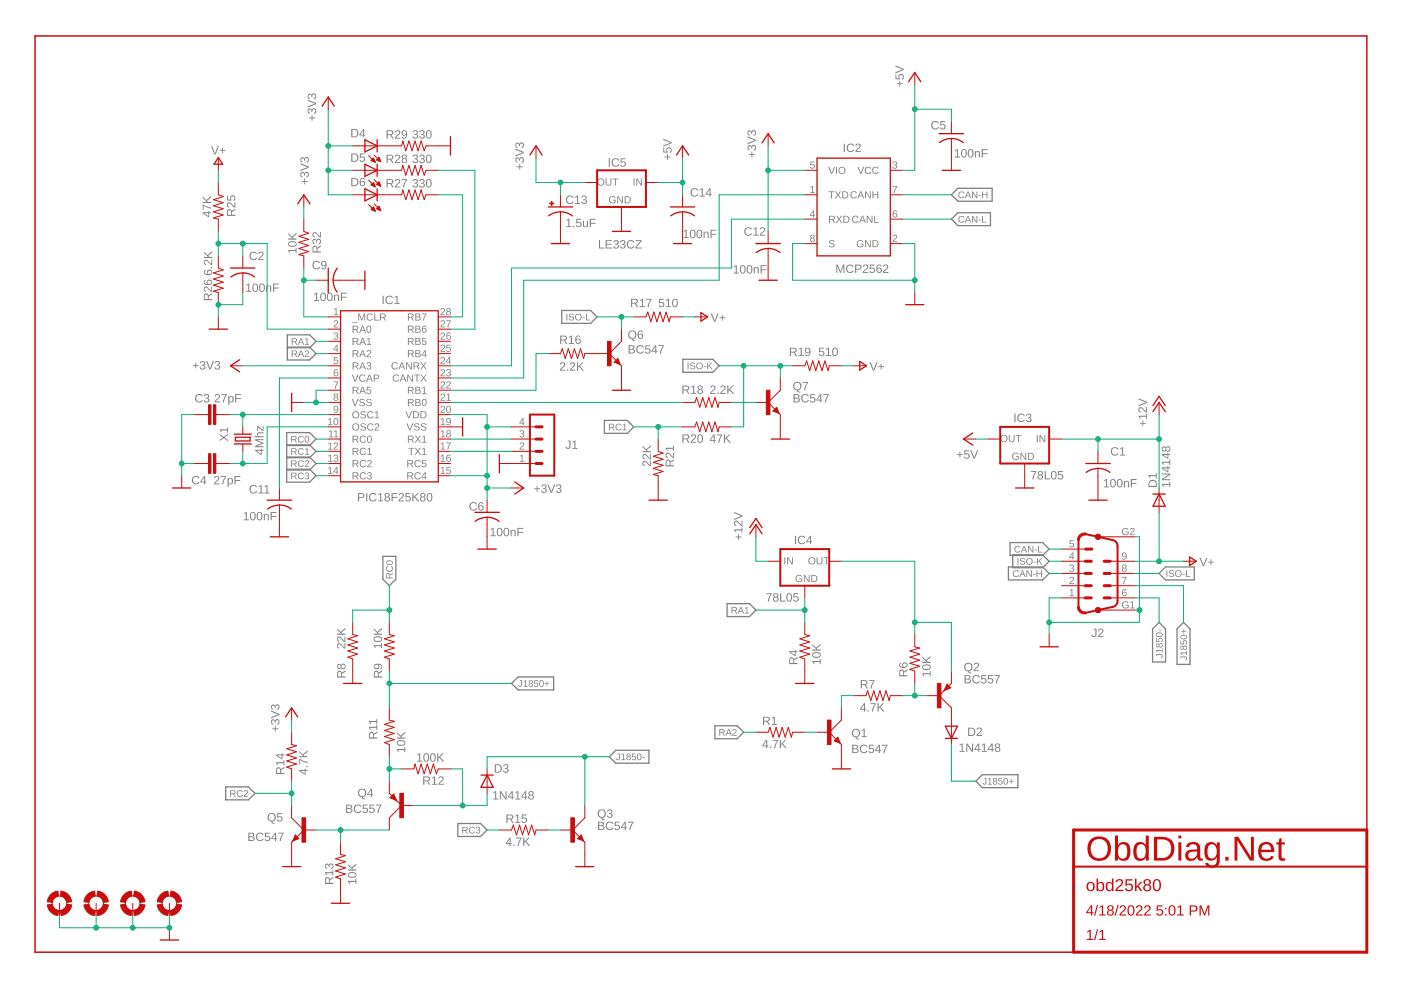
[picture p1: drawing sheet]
<svg xmlns="http://www.w3.org/2000/svg" width="297mm" height="210mm" viewBox="0 0 297 210" stroke-linecap="round" stroke-linejoin="round" font-family="sans-serif">
<g fill="#808080">
<path d="M226.8 125.2l.6-.3v1.3h.3v.2h-.9v-.2h.4v-1.1l-.4 .2z"/>
<path d="M226.9 122.4a.51 .51 0 0 1 .8 .2 .51 .51 0 0 1-.5 .7l-.3 .4h.8v.1h-1l.6-.7a.31 .31 0 0 0 .2-.5 .31 .31 0 0 0-.6 .1h-.2z"/>
<path d="M237.9 122.3h1l-.5 1.5h-.2v-.4l.5-.9h-.8z"/>
<path d="M226.9 119.8a.44 .44 0 0 1 .7 0 .44 .44 0 0 1-.2 .7 .4 .4 0 0 1 .3 .4 .4 .4 0 0 1-.5 .3l-.4-.2-.1-.2h.2a.31 .31 0 0 0 .4 .3 .31 .31 0 0 0 .1-.5l-.3-.1v-.1a.29 .29 0 0 0 .4-.2 .29 .29 0 0 0-.2-.4 .29 .29 0 0 0-.4 .3h-.2z"/>
<path d="M226.8 114.5h.9v.2h-.7l-.1 .5a.51 .51 0 0 1 .8 .2 .51 .51 0 0 1-.3 .7 .51 .51 0 0 1-.7-.4h.2a.33 .33 0 0 0 .5 .1 .33 .33 0 0 0 0-.5 .33 .33 0 0 0-.5 .1h-.1z"/>
<path d="M110.3 96.7l.5-.3v1.4h.4v.1h-1v-.1h.4v-1.2l-.3 .2z"/>
<path d="M110.3 93.9a.51 .51 0 0 1 .8 .2 .51 .51 0 0 1-.4 .7l-.3 .4h.8v.1h-1l.5-.7a.31 .31 0 0 0 .2-.5 .31 .31 0 0 0-.5 .1h-.2z"/>
<path d="M110.3 91.3a.44 .44 0 0 1 .7 0 .44 .44 0 0 1-.2 .7 .4 .4 0 0 1 .4 .4 .4 .4 0 0 1-.5 .4l-.5-.3-.1-.2h.2a.31 .31 0 0 0 .4 .3 .31 .31 0 0 0 .2-.5h-.4v-.2a.29 .29 0 0 0 .4-.2 .29 .29 0 0 0-.2-.3 .29 .29 0 0 0-.4 .2h-.1z"/>
<path d="M70.8 65.6l.6-.3v1.4h.3v.1h-.9v-.1h.4v-1.2l-.4 .3z"/>
<path d="M70.9 68a.51 .51 0 0 1 .8 .2 .51 .51 0 0 1-.5 .7l-.3 .4h.8v.1h-1l.6-.7a.31 .31 0 0 0 .2-.5 .31 .31 0 0 0-.6 .1h-.2z"/>
<path d="M70.9 70.6a.44 .44 0 0 1 .7 0 .44 .44 0 0 1-.2 .6 .4 .4 0 0 1 .3 .5 .4 .4 0 0 1-.5 .3l-.4-.2-.1-.2h.2a.31 .31 0 0 0 .4 .3 .31 .31 0 0 0 .1-.5l-.3-.1v-.1a.29 .29 0 0 0 .4-.2 .29 .29 0 0 0-.2-.4 .29 .29 0 0 0-.4 .3h-.2z"/>
<path d="M70.8 75.7h.9v.2h-.7l-.1 .4a.51 .51 0 0 1 .8 .3 .51 .51 0 0 1-.3 .7 .51 .51 0 0 1-.7-.4l.2-.1a.33 .33 0 0 0 .5 .2 .33 .33 0 0 0 .1-.5 .33 .33 0 0 0-.6 0h-.1z"/>
<path d="M70.7 80.9h1l-.5 1.5h-.2l.1-.4 .4-1h-.8z"/>
<path d="M171.9 39.7l.5-.3v1.4h.4v.1h-1v-.1h.4v-1.2l-.3 .3z"/>
<path d="M171.8 34.2h.9v.2h-.7v.5a.51 .51 0 0 1 .7 .2 .51 .51 0 0 1-.3 .7 .51 .51 0 0 1-.7-.4h.2a.33 .33 0 0 0 .5 .1 .33 .33 0 0 0 .1-.5 .33 .33 0 0 0-.5 .1h-.2z"/>
<path d="M189.2 39.4h1l-.5 1.5h-.2l.1-.4 .4-.9h-.8z"/>
<path d="M175.9 51l.7-.1 .3 .4h-.2a.35 .35 0 0 0-.4-.3 .35 .35 0 0 0-.2 .5 .72 .72 0 0 1 .8 .7l-.4 .2a.66 .66 0 0 1-.8-.3l.2-.1a.4 .4 0 0 0 .5 .3 .4 .4 0 0 0 .3-.4l-.6-.2a.39 .39 0 0 1-.3-.3 .39 .39 0 0 1 .1-.4z"/>
<path d="M189.4 49.9a.51 .51 0 0 1 .8 .2 .51 .51 0 0 1-.5 .7l-.3 .3h.8v.2h-1l.6-.7a.32 .32 0 0 0 .2-.6 .32 .32 0 0 0-.6 .2h-.2z"/>
<path d="M189.4 34.3a.44 .44 0 0 1 .7 0 .44 .44 0 0 1-.2 .7 .4 .4 0 0 1 .3 .5 .4 .4 0 0 1-.5 .3l-.4-.3-.1-.1 .2-.1a.31 .31 0 0 0 .4 .3 .31 .31 0 0 0 .1-.5h-.3v-.2a.29 .29 0 0 0 .4-.1 .29 .29 0 0 0-.2-.4 .29 .29 0 0 0-.4 .2h-.2z"/>
<path d="M241.7 89.7h.5v-.6h.2v.6h.5v.2h-.5v.5h-.2v-.5h-.5zM241.4 88.1h1.6v-.4h.2v1.1h-.2v-.4h-1.4l.3 .4h-.2zM241.5 86.5a.94 .94 0 0 1 1.3 .6l.2 .1v-.9h.2v1.2l-.3-.1-.5-.5a.38 .38 0 0 0-.6-.3 .38 .38 0 0 0-.1 .6l.1 .2-.4-.3zM241.4 84.5l1.8 .7v.2l-1.8 .8v-.3l1.6-.6-1.6-.6z"/>
<path d="M246.3 102.6h1.6v-.4h.2v1.1h-.2v-.5h-1.3l.2 .4h-.2zM246.3 100.4h1.8v.3l-1.5 .9h1.5v.2h-1.8v-.3l1.6-.9h-1.6zM246.3 99.1h1.2v-.3h.2v.3h.4v.2h-.4v.8h-.2l-1.2-.8zM246.6 99.3l.9 .6v-.6zM246.3 97.9h1.6v-.4h.2v1.1h-.2v-.5h-1.3l.2 .4h-.2zM246.3 96.2h1.2v-.2h.2v.2h.4v.2h-.4v.9h-.2l-1.2-.8zM246.6 96.4l.9 .7v-.7zM246.4 94.8l.5-.1 .3 .3a.51 .51 0 0 1 .7-.2 .51 .51 0 0 1 .1 .8 .51 .51 0 0 1-.8-.2 .49 .49 0 0 1-.7 .3 .49 .49 0 0 1-.1-.8zM246.5 95.2a.33 .33 0 0 0 .6 0 .33 .33 0 0 0-.6 0zM247.3 95.2a.37 .37 0 0 0 .7 0 .37 .37 0 0 0-.7 0z"/>
<path d="M140.9 33.2h.5v-.5h.2v.5h.6v.2h-.6v.5h-.2v-.5h-.5zM140.6 31.3h.2v.8l.6 .1a.61 .61 0 0 1 .2-.9 .61 .61 0 0 1 .9 .4 .61 .61 0 0 1-.5 .7v-.2a.39 .39 0 0 0 .1-.6 .39 .39 0 0 0-.6 0 .39 .39 0 0 0 .1 .6v.2l-1-.1zM140.6 29.4l1.8 .7v.3l-1.8 .7v-.2l1.6-.6-1.6-.6z"/>
<path d="M45.7 83.7a.57 .57 0 0 1 .9 .1 .57 .57 0 0 1-.3 .8l-.5 .5h.9v.2h-1.2l.1-.3 .5-.5a.38 .38 0 0 0 .3-.5 .38 .38 0 0 0-.6-.1l-.3 .1zM46.9 83.6h1.2l-.5 1.1-.1 .6h-.2v-.4l.6-1.1h-1zM48.4 84h.2v.2a.52 .52 0 0 1 .7-.2 .52 .52 0 0 1 .2 .6 .55 .55 0 0 1-.6 .7l-.3-.2v.8h-.2zM48.8 84.2a.5 .5 0 0 0-.2 .6 .5 .5 0 0 0 .6 .3v-.9zM49.9 83.6h1.2v.2h-1v.6h1v.2h-1v.7h-.2z"/>
<path d="M45.6 101a.57 .57 0 0 1 .8 .1 .57 .57 0 0 1-.3 .9l-.5 .5h.9v.2h-1.1v-.3l.5-.5a.38 .38 0 0 0 .4-.5 .38 .38 0 0 0-.7-.1l-.2 .1zM46.8 100.9h1.2l-.5 1.2-.1 .6h-.3l.1-.5 .5-1.1h-.9zM48.3 101.3h.2v.3a.52 .52 0 0 1 .6-.2 .52 .52 0 0 1 .3 .6 .55 .55 0 0 1-.7 .7l-.2-.2v.7h-.2zM48.6 101.5a.5 .5 0 0 0-.1 .7 .5 .5 0 0 0 .6 .2v-.8zM49.7 100.9h1.3v.2h-1v.7h.9v.2h-.9v.7h-.3z"/>
<path d="M54.1 95.4h1.2v-.3h.2v.3h.4v.2h-.4v.8h-.2l-1.2-.8zM54.4 95.6l.9 .6v-.6zM54.1 93.1h1.8v.2h-1.6l1.6 .6v.2l-1.6 .5h1.6v.2h-1.8v-.3l1.5-.5-1.5-.6zM54.6 91.8l1.3-.2v.3h-.9a.32 .32 0 0 0-.4 .3 .32 .32 0 0 0 .5 .3h.8v.2h-1.9v-.2h.7l-.2-.3zM54.5 90.4l1.2 .7v-.8h.2v1.1l-1.2-.8v.7h-.2z"/>
<path d="M203.5 157.9l.6-.3v1.6h.4v.2h-1.1v-.2h.5v-1.3l-.4 .2zM204.9 157.6h.3l.9 1.6v-1.6h.2v1.8h-.3l-.9-1.5v1.5h-.2zM207.4 157.6h.2v1.2h.3v.2h-.3v.4h-.2v-.4h-.8zM207.4 157.9l-.6 .9h.6zM208.2 157.9l.6-.3v1.6h.4v.2h-1.1v-.2h.5v-1.3l-.4 .2zM210.2 157.6h.3v1.2h.2v.2h-.2v.4h-.2v-.4h-.9zM210.3 157.9l-.7 .9h.7zM211.1 157.7a.5 .5 0 0 1 .8 0 .5 .5 0 0 1-.2 .8 .51 .51 0 0 1 .2 .7 .51 .51 0 0 1-.8 .1 .51 .51 0 0 1 .2-.8l-.3-.3zM211.2 158.1a.33 .33 0 0 0 .6 0 .33 .33 0 0 0-.6 0zM211.1 158.9a.4 .4 0 0 0 .8 0 .4 .4 0 0 0-.8 0z"/>
<path d="M43.4 57.3l.2-.1v.2l-.2 .1a.49 .49 0 0 0 .2 .5 .49 .49 0 0 0 .5 .1 .57 .57 0 0 1 .1-.8 .57 .57 0 0 1 .8 .2 .57 .57 0 0 1-.4 .8 .89 .89 0 0 1-.9 0 .89 .89 0 0 1-.5-.8zM44 57.8a.4 .4 0 0 0 .8 0 .4 .4 0 0 0-.8 0zM44.7 56.6h.3v.2h-.3zM43.3 55.2a.94 .94 0 0 1 1.3 .6l.2 .2v-1h.2v1.2l-.3-.1-.5-.4a.38 .38 0 0 0-.5-.4 .38 .38 0 0 0-.1 .6l.1 .3-.5-.4zM43.2 53.3l.8 .8 1-.9v.3l-.9 .7 .2 .3h.7v.2h-1.8v-.2h.9l-.9-.9z"/>
<path d="M43 45h1.2v-.2h.1v.2h.4v.2h-.4v.8h-.1l-1.2-.8zM43.2 45.2l1 .6v-.6zM43 43.4l1.1 .5 .6 .1v.2l-.7-.1-.8-.5v.9h-.2zM43 41.7l.7 .7 1-.8v.3l-.8 .7 .2 .2h.6v.2h-1.7v-.2h.9l-.9-.8z"/>
<path d="M44.7 31h.3l.6 1.5 .6-1.5h.2l-.7 1.7h-.2zM47.1 31.3h.2v.5h.5v.2h-.5v.5h-.2v-.5h-.5v-.2h.5z"/>
<path d="M254.3 118.3h.3l.6 1.5 .5-1.5h.3l-.7 1.7h-.3zM256.7 118.6h.1v.5h.6v.2h-.6v.5h-.1v-.5h-.6v-.2h.6z"/>
<path d="M127 50.9h.2v1.6h.9v.2h-1.1zM128.4 50.9h1.3v.2h-1v.6h1v.2h-1v.6h1.1v.2h-1.4zM130.2 51a.5 .5 0 0 1 .8 0 .5 .5 0 0 1-.2 .8 .52 .52 0 0 1 .3 .7 .52 .52 0 0 1-.8 .2l-.3-.5h.2a.36 .36 0 0 0 .5 .3 .36 .36 0 0 0 .2-.5l-.5-.1v-.2a.34 .34 0 0 0 .5-.2 .34 .34 0 0 0-.2-.4 .34 .34 0 0 0-.4 .3h-.3zM131.6 51a.5 .5 0 0 1 .8 0 .5 .5 0 0 1-.2 .8 .52 .52 0 0 1 .4 .7 .52 .52 0 0 1-.9 .2l-.3-.5h.3a.36 .36 0 0 0 .5 .3 .36 .36 0 0 0 .1-.5l-.4-.1v-.2a.34 .34 0 0 0 .4-.2 .34 .34 0 0 0-.2-.4 .34 .34 0 0 0-.4 .3h-.2zM133.1 51.1a.88 .88 0 0 1 1.4 .2l-.2 .1a.65 .65 0 0 0-1 0 .65 .65 0 0 0 .1 .9 .65 .65 0 0 0 .9-.2l.2 .1a.9 .9 0 0 1-1.3 .3 .9 .9 0 0 1-.1-1.4zM134.8 50.9h1.2l-1 1.6h1.1v.2h-1.4l1.1-1.6h-1z"/>
<path d="M109.6 35.3h.5v-.6h.2v.6h.5v.2h-.5v.5h-.2v-.5h-.5zM109.4 33.5l.5-.1 .2 .3a.52 .52 0 0 1 .8-.3 .52 .52 0 0 1 .1 .8l-.4 .3v-.2a.36 .36 0 0 0 .3-.5 .36 .36 0 0 0-.6-.2l-.1 .5h-.1a.34 .34 0 0 0-.2-.5 .34 .34 0 0 0-.5 .2 .34 .34 0 0 0 .3 .5v.2l-.4-.4zM109.3 31.5l1.7 .7v.3l-1.7 .7v-.3l1.5-.6-1.5-.6zM109.4 30.4l.5-.2 .2 .4a.52 .52 0 0 1 .8-.3 .52 .52 0 0 1 .1 .8l-.4 .3v-.2a.36 .36 0 0 0 .3-.5 .36 .36 0 0 0-.6-.2l-.1 .5h-.1a.34 .34 0 0 0-.2-.5 .34 .34 0 0 0-.5 .2 .34 .34 0 0 0 .3 .4v.3l-.4-.4z"/>
<path d="M120.1 46.7l.6-.3v1.6h.5v.2h-1.1v-.2h.4v-1.4l-.4 .3zM121.5 47.9h.3v.3h-.3zM122.2 46.4h1v.2h-.8v.5a.61 .61 0 0 1 .8 .3 .61 .61 0 0 1-.3 .8 .61 .61 0 0 1-.8-.4l.2-.1a.39 .39 0 0 0 .6 .2 .39 .39 0 0 0 .1-.6 .39 .39 0 0 0-.6 0h-.3zM123.6 46.8h.2v.9a.33 .33 0 0 0 .4 .3 .33 .33 0 0 0 .2-.4v-.8h.3v1.4h-.2l-.1-.3a.46 .46 0 0 1-.5 .3 .46 .46 0 0 1-.3-.5zM125 46.4h1.3v.2h-1v.6h1v.2h-1v.8h-.3z"/>
<path d="M218.6 99.9h1.1l-.5 1.1-.1 .6h-.2l.1-.4 .5-1.1h-.9zM220.2 100a.5 .5 0 0 1 .7-.1 .5 .5 0 0 1-.1 .8 .51 .51 0 0 1 .2 .8 .51 .51 0 0 1-.8 0 .51 .51 0 0 1 .1-.8l-.3-.3zM220.2 100.3a.35 .35 0 0 0 .7 0 .35 .35 0 0 0-.7 0zM220.2 101.2a.37 .37 0 0 0 .7 0 .37 .37 0 0 0-.7 0zM221.5 99.9h.2v1.5h.9v.2h-1.1zM223.1 100a.66 .66 0 0 1 .7 0 .66 .66 0 0 1 .2 .8 .66 .66 0 0 1-.6 .9 .66 .66 0 0 1-.6-.9zM223.2 100.1a1 1 0 0 0 .2 1.4 .88 .88 0 0 0 0-1.5zM224.3 99.9h1v.2h-.8v.5a.61 .61 0 0 1 .9 .3 .61 .61 0 0 1-.4 .8 .61 .61 0 0 1-.8-.5h.3a.39 .39 0 0 0 .5 .2 .39 .39 0 0 0 .1-.6 .39 .39 0 0 0-.6 0h-.2z"/>
<path d="M203.4 95.8h.2v.5h.5v.2h-.5v.5h-.2v-.5h-.5v-.2h.5zM204.5 95.5h1v.2h-.8v.5a.61 .61 0 0 1 .8 .3 .61 .61 0 0 1-.4 .8 .61 .61 0 0 1-.7-.4l.2-.1a.39 .39 0 0 0 .6 .2 .39 .39 0 0 0 0-.6 .39 .39 0 0 0-.6 0h-.2zM205.7 95.5h.3l.6 1.5 .5-1.5h.3l-.7 1.7h-.3z"/>
<path d="M75.9 104.5h.7a.54 .54 0 0 1 .7 .6 .54 .54 0 0 1-.6 .5h-.6v.7h-.2zM76.1 104.7v.7h.7a.36 .36 0 0 0 0-.6zM77.6 104.5h.3v1.8h-.3zM78.5 104.8a.88 .88 0 0 1 1.3 .2h-.2a.65 .65 0 0 0-1 0 .65 .65 0 0 0 .1 .9 .65 .65 0 0 0 1-.1l.2 .1a.9 .9 0 0 1-1.4 .2 .9 .9 0 0 1 0-1.3zM80.2 104.8l.6-.3v1.6h.5v.2h-1.1v-.2h.4v-1.3l-.4 .2zM81.7 104.6a.5 .5 0 0 1 .8 0 .5 .5 0 0 1-.2 .8 .51 .51 0 0 1 .2 .7 .51 .51 0 0 1-.8 0 .51 .51 0 0 1 .1-.7l-.2-.3zM81.8 105a.33 .33 0 0 0 .6 0 .33 .33 0 0 0-.6 0zM81.7 105.8a.4 .4 0 0 0 .8 0 .4 .4 0 0 0-.8 0zM83 104.5h1.3v.2h-1v.7h.9v.2h-.9v.7h-.3zM84.7 104.6a.57 .57 0 0 1 .9 .2 .57 .57 0 0 1-.3 .8l-.6 .5h1v.2h-1.2l.1-.3 .4-.5a.38 .38 0 0 0 .4-.5 .38 .38 0 0 0-.6-.1l-.3 .1zM86 104.5h1v.2h-.8v.6a.61 .61 0 0 1 .8 .3 .61 .61 0 0 1-.3 .8 .61 .61 0 0 1-.8-.5h.2a.39 .39 0 0 0 .6 .2 .39 .39 0 0 0 .1-.6 .39 .39 0 0 0-.6 0h-.3zM87.4 104.5h.3v.9l.8-.9h.3l-.8 .8 .9 1h-.3l-.7-.8-.2 .1v.7h-.3zM89.2 104.6a.5 .5 0 0 1 .8 0 .5 .5 0 0 1-.1 .8 .51 .51 0 0 1 .1 .7 .51 .51 0 0 1-.8 0 .51 .51 0 0 1 .2-.7l-.3-.3zM89.3 105a.35 .35 0 0 0 .7 0 .35 .35 0 0 0-.7 0zM89.3 105.8a.37 .37 0 0 0 .7 0 .37 .37 0 0 0-.7 0zM90.7 104.6a.66 .66 0 0 1 .8 .1 .66 .66 0 0 1 .2 .7 .66 .66 0 0 1-.6 .9 .66 .66 0 0 1-.6-.9zM90.9 104.7a1 1 0 0 0 .2 1.4 .88 .88 0 0 0 0-1.4z"/>
<path d="M65.5 24.9h.6v-.5h.1v.5h.6v.2h-.6v.5h-.1v-.5h-.6zM65.3 23.1l.5-.1 .3 .4a.52 .52 0 0 1 .8-.4 .52 .52 0 0 1 .1 .8l-.4 .4-.1-.3a.36 .36 0 0 0 .4-.5 .36 .36 0 0 0-.6-.1l-.1 .4h-.2a.34 .34 0 0 0-.2-.5 .34 .34 0 0 0-.4 .3 .34 .34 0 0 0 .3 .4v.2l-.4-.3zM65.2 21.1l1.8 .8v.2l-1.8 .7v-.2l1.6-.6-1.6-.6zM65.3 20l.5-.1 .3 .3a.52 .52 0 0 1 .8-.3 .52 .52 0 0 1 .1 .8l-.4 .3-.1-.2a.36 .36 0 0 0 .4-.5 .36 .36 0 0 0-.6-.1l-.1 .4h-.2a.34 .34 0 0 0-.2-.5 .34 .34 0 0 0-.4 .2 .34 .34 0 0 0 .3 .5v.2l-.4-.4z"/>
<path d="M87.7 32.9a.5 .5 0 0 1 .8 0 .5 .5 0 0 1-.3 .8 .52 .52 0 0 1 .4 .7 .52 .52 0 0 1-.9 .1l-.3-.4h.3a.36 .36 0 0 0 .5 .3 .36 .36 0 0 0 .1-.6h-.4v-.2a.34 .34 0 0 0 .5-.2 .34 .34 0 0 0-.3-.5 .34 .34 0 0 0-.4 .4l-.2-.1zM89.1 32.9a.5 .5 0 0 1 .8 0 .5 .5 0 0 1-.2 .8 .52 .52 0 0 1 .3 .7 .52 .52 0 0 1-.8 .1l-.3-.4h.2a.36 .36 0 0 0 .5 .3 .36 .36 0 0 0 .1-.6h-.4v-.2a.34 .34 0 0 0 .5-.2 .34 .34 0 0 0-.3-.5 .34 .34 0 0 0-.4 .4l-.2-.1zM90.6 32.9a.66 .66 0 0 1 .7 0 .66 .66 0 0 1 .2 .8 .66 .66 0 0 1-.6 .9 .66 .66 0 0 1-.6-.9zM90.7 33a1 1 0 0 0 .2 1.4 .88 .88 0 0 0 0-1.4z"/>
<path d="M87.7 38.1a.5 .5 0 0 1 .8 0 .5 .5 0 0 1-.3 .7 .52 .52 0 0 1 .4 .8 .52 .52 0 0 1-.9 .1l-.3-.4h.3a.36 .36 0 0 0 .5 .3 .36 .36 0 0 0 .1-.6l-.4-.1v-.2a.34 .34 0 0 0 .5-.1 .34 .34 0 0 0-.3-.5 .34 .34 0 0 0-.4 .3h-.2zM89.1 38.1a.5 .5 0 0 1 .8 0 .5 .5 0 0 1-.2 .7 .52 .52 0 0 1 .3 .8 .52 .52 0 0 1-.8 .1l-.3-.4h.2a.36 .36 0 0 0 .5 .3 .36 .36 0 0 0 .1-.6l-.4-.1v-.2a.34 .34 0 0 0 .5-.1 .34 .34 0 0 0-.3-.5 .34 .34 0 0 0-.4 .3h-.2zM90.6 38.1a.66 .66 0 0 1 .7 0 .66 .66 0 0 1 .2 .8 .66 .66 0 0 1-.6 .9 .66 .66 0 0 1-.6-.9zM90.7 38.2a1 1 0 0 0 .2 1.4 .88 .88 0 0 0 0-1.5z"/>
<path d="M145 49l.6-.3v1.6h.4v.2h-1.1v-.2h.5v-1.4l-.4 .3zM146.5 48.8a.66 .66 0 0 1 .8 .1 .66 .66 0 0 1 .2 .7 .66 .66 0 0 1-.6 .9 .66 .66 0 0 1-.7-.9zM146.7 48.9a1 1 0 0 0 .2 1.4 .88 .88 0 0 0 0-1.4zM147.9 48.8a.66 .66 0 0 1 .8 .1 .66 .66 0 0 1 .2 .7 .66 .66 0 0 1-.6 .9 .66 .66 0 0 1-.6-.9zM148.1 48.9a1 1 0 0 0 .2 1.4 .88 .88 0 0 0 0-1.4zM149.2 49.1h.2v.3a.46 .46 0 0 1 .5-.3 .46 .46 0 0 1 .4 .5v.9h-.3v-.9a.33 .33 0 0 0-.3-.3 .33 .33 0 0 0-.3 .4v.8h-.2zM150.6 48.7h1.3v.2h-1v.7h1v.2h-1v.7h-.3z"/>
<path d="M155.6 56.5l.6-.3v1.6h.4v.2h-1.1v-.2h.5v-1.3l-.4 .2zM157.1 56.3a.66 .66 0 0 1 .8 .1 .66 .66 0 0 1 .2 .7 .66 .66 0 0 1-.6 .9 .66 .66 0 0 1-.6-.9zM157.3 56.4a1 1 0 0 0 .2 1.4 .88 .88 0 0 0 0-1.4zM158.6 56.3a.66 .66 0 0 1 .7 .1 .66 .66 0 0 1 .2 .7 .66 .66 0 0 1-.6 .9 .66 .66 0 0 1-.6-.9zM158.7 56.4a1 1 0 0 0 .2 1.4 .88 .88 0 0 0 0-1.4zM159.8 56.6h.2v.3a.46 .46 0 0 1 .5-.3 .46 .46 0 0 1 .4 .5v.9h-.3v-.9a.33 .33 0 0 0-.3-.3 .33 .33 0 0 0-.3 .4v.8h-.2zM161.3 56.2h1.2v.2h-1v.7h1v.2h-1v.7h-.2z"/>
<path d="M177.3 56.1h.3l.6 1.5 .5-1.5h.3v1.8h-.2v-1.6l-.5 1.6h-.2l-.6-1.6v1.6h-.2zM179.6 56.3a.88 .88 0 0 1 1.4 .2l-.3 .1a.65 .65 0 0 0-.9-.1 .65 .65 0 0 0 0 1 .65 .65 0 0 0 1-.2l.2 .1a.9 .9 0 0 1-1.4 .3 .9 .9 0 0 1 0-1.4zM181.3 56.1h.7a.54 .54 0 0 1 .7 .5 .54 .54 0 0 1-.6 .6h-.6v.7h-.2zM181.5 56.3v.7h.7a.36 .36 0 0 0 0-.7zM183.1 56.2a.57 .57 0 0 1 .9 .1 .57 .57 0 0 1-.3 .9l-.5 .5h.9v.2h-1.2l.1-.3 .5-.5a.38 .38 0 0 0 .3-.5 .38 .38 0 0 0-.6-.2l-.3 .1zM184.4 56.1h1v.2h-.8v.6a.61 .61 0 0 1 .9 .2 .61 .61 0 0 1-.4 .9 .61 .61 0 0 1-.8-.5l.2-.1a.39 .39 0 0 0 .6 .2 .39 .39 0 0 0 .1-.6 .39 .39 0 0 0-.6 .1h-.2zM186.1 56.2l.1-.1a.51 .51 0 0 1 .7 .3l-.2 .1-.1-.2a.49 .49 0 0 0-.5 .2 .49 .49 0 0 0-.1 .5 .57 .57 0 0 1 .9 0 .57 .57 0 0 1-.3 .9 .57 .57 0 0 1-.8-.4v-.8zM186 57.3a.38 .38 0 0 0 .7 0 .38 .38 0 0 0-.7 0zM187.4 56.2a.57 .57 0 0 1 .9 .1 .57 .57 0 0 1-.3 .9l-.6 .5h1v.2h-1.2l.1-.3 .4-.5a.38 .38 0 0 0 .4-.5 .38 .38 0 0 0-.6-.2l-.3 .1z"/>
<path d="M190.1 17.7h.6v-.6h.2v.6h.5v.1h-.5v.6h-.2v-.6h-.6zM189.8 15.8h.2v.8h.6a.61 .61 0 0 1 .3-.9 .61 .61 0 0 1 .8 .4 .61 .61 0 0 1-.5 .8v-.2a.39 .39 0 0 0 .2-.6 .39 .39 0 0 0-.6-.1 .39 .39 0 0 0 0 .6v.2h-1zM189.8 13.9l1.8 .7v.2l-1.8 .8v-.3l1.6-.6-1.6-.6z"/>
<path d="M158.8 32.7h.5v-.6h.2v.6h.5v.2h-.5v.5h-.2v-.5h-.5zM158.6 30.9l.5-.1 .3 .3a.52 .52 0 0 1 .7-.3 .52 .52 0 0 1 .1 .8l-.4 .3v-.2a.36 .36 0 0 0 .3-.5 .36 .36 0 0 0-.6-.1v.4h-.2a.34 .34 0 0 0-.2-.5 .34 .34 0 0 0-.5 .3 .34 .34 0 0 0 .4 .4l-.1 .2-.4-.4zM158.5 28.9l1.8 .7v.3l-1.8 .7v-.3l1.6-.6-1.6-.5zM158.6 27.8l.5-.1 .3 .3a.52 .52 0 0 1 .7-.3 .52 .52 0 0 1 .1 .8l-.4 .3v-.2a.36 .36 0 0 0 .3-.5 .36 .36 0 0 0-.6-.2v.5h-.2a.34 .34 0 0 0-.2-.5 .34 .34 0 0 0-.5 .2 .34 .34 0 0 0 .4 .4l-.1 .3-.4-.4z"/>
<path d="M133.3 73.2h1l.2 .2v.4l-.3 .2a.48 .48 0 0 1 .4 .6 .48 .48 0 0 1-.6 .4h-.7zM133.5 73.4v.6l.8-.2-.1-.3zM133.5 74.1v.7h.7l.2-.2-.2-.4zM135.1 73.4a.88 .88 0 0 1 1.4 .2l-.2 .1a.65 .65 0 0 0-1-.1 .65 .65 0 0 0 .1 1 .65 .65 0 0 0 .9-.2l.2 .1a.9 .9 0 0 1-1.3 .3 .9 .9 0 0 1-.1-1.4zM136.8 73.2h1v.2h-.8v.6a.61 .61 0 0 1 .9 .2 .61 .61 0 0 1-.4 .8 .61 .61 0 0 1-.8-.4l.3-.1a.39 .39 0 0 0 .5 .2 .39 .39 0 0 0 .1-.6 .39 .39 0 0 0-.6 0h-.2zM138.9 73.2h.3v1.2h.2v.2h-.2v.4h-.3v-.4h-.8zM138.9 73.5l-.6 .9h.6zM139.6 73.2h1.2l-.5 1.1-.1 .7h-.3l.1-.5 .6-1.1h-1z"/>
<path d="M204.5 143.1l1 .1 .2 .1 .1 .4-.4 .3a.48 .48 0 0 1 .5 .6 .48 .48 0 0 1-.7 .3h-.7zM204.8 143.3v.6l.7-.2-.1-.3zM204.8 144.1v.6h.6l.2-.2-.2-.4zM206.4 143.4a.88 .88 0 0 1 1.3 .1l-.2 .1a.65 .65 0 0 0-.9 0 .65 .65 0 0 0 0 .9 .65 .65 0 0 0 1-.1l.2 .1a.9 .9 0 0 1-1.4 .2 .9 .9 0 0 1 0-1.3zM208.1 143.1h1v.2h-.8l-.1 .6a.61 .61 0 0 1 .9 .3 .61 .61 0 0 1-.4 .8 .61 .61 0 0 1-.7-.5h.2a.39 .39 0 0 0 .6 .1 .39 .39 0 0 0 0-.5 .39 .39 0 0 0-.6 0h-.2zM209.5 143.1h1v.2h-.8v.6a.61 .61 0 0 1 .8 .3 .61 .61 0 0 1-.3 .8 .61 .61 0 0 1-.8-.5h.2a.39 .39 0 0 0 .6 .1 .39 .39 0 0 0 .1-.5 .39 .39 0 0 0-.6 0h-.3zM210.8 143.1h1.2l-.5 1.2-.1 .6h-.2v-.5l.6-1.1h-1z"/>
<path d="M118.9 76.9a.57 .57 0 0 1 .9 .1 .57 .57 0 0 1-.4 .9l-.5 .5h1v.2h-1.2l.1-.3 .4-.5a.38 .38 0 0 0 .4-.5 .38 .38 0 0 0-.6-.1l-.3 .1zM120.2 78.3h.3v.3h-.3zM121 76.9a.57 .57 0 0 1 .9 .1 .57 .57 0 0 1-.3 .9l-.5 .5h.9v.2h-1.2l.1-.3 .5-.5a.38 .38 0 0 0 .3-.5 .38 .38 0 0 0-.6-.1l-.3 .1zM122.3 76.8h.3v.9l.8-.9h.3l-.8 .8 .9 1h-.3l-.7-.9-.2 .2v.7h-.3z"/>
<path d="M168.2 83.6h1l.2 .2 .1 .3-.3 .3a.48 .48 0 0 1 .4 .6 .48 .48 0 0 1-.6 .3h-.8zM168.5 83.8v.5l.7-.2v-.3zM168.5 84.5v.6h.6l.2-.1-.1-.5zM170.1 83.8a.88 .88 0 0 1 1.4 .2h-.2a.65 .65 0 0 0-1 0 .65 .65 0 0 0 0 1 .65 .65 0 0 0 1-.2l.2 .1a.9 .9 0 0 1-1.4 .3 .9 .9 0 0 1 0-1.4zM171.8 83.6h1v.2h-.8v.5a.61 .61 0 0 1 .8 .3 .61 .61 0 0 1-.3 .8 .61 .61 0 0 1-.8-.5h.2a.39 .39 0 0 0 .6 .2 .39 .39 0 0 0 .1-.6 .39 .39 0 0 0-.6 0h-.3zM173.9 83.6h.2v1.1h.3v.2h-.3v.4h-.2v-.4h-.8zM173.9 83.8l-.6 .9h.6zM174.6 83.6h1.1l-.5 1.1-.1 .6h-.2l.1-.4 .5-1.1h-.9z"/>
<path d="M104 112.2l.7-.3v1.6h.4v.2h-1.1v-.2h.4v-1.4l-.4 .3zM105.6 112a.66 .66 0 0 1 .8 .1 .66 .66 0 0 1 .1 .7 .66 .66 0 0 1-.6 .9 .66 .66 0 0 1-.6-.9zM105.8 112.1a1 1 0 0 0 .1 1.4 .88 .88 0 0 0 0-1.4zM107 112a.66 .66 0 0 1 .8 .1 .66 .66 0 0 1 .2 .7 .66 .66 0 0 1-.6 .9 .66 .66 0 0 1-.7-.9zM107.2 112.1a1 1 0 0 0 .2 1.4 .88 .88 0 0 0 0-1.4zM108.2 112.3h.2l.1 .3a.46 .46 0 0 1 .5-.3 .46 .46 0 0 1 .3 .5v.9h-.2v-.9a.33 .33 0 0 0-.4-.3 .33 .33 0 0 0-.2 .4v.8h-.3zM109.7 111.9h1.3v.2h-1.1v.7h1v.2h-1v.7h-.2z"/>
<path d="M113.8 103h.2v.5h.5v.2h-.5v.6h-.2v-.6h-.6v-.2h.6zM114.9 102.8a.5 .5 0 0 1 .8 0 .5 .5 0 0 1-.2 .8 .52 .52 0 0 1 .3 .7 .52 .52 0 0 1-.8 .2l-.3-.5h.2a.36 .36 0 0 0 .5 .3 .36 .36 0 0 0 .2-.5l-.5-.1v-.2a.34 .34 0 0 0 .5-.2 .34 .34 0 0 0-.2-.4 .34 .34 0 0 0-.4 .3h-.3zM116.1 102.7h.2l.6 1.6 .6-1.6h.2l-.7 1.8h-.2zM118.1 102.8a.5 .5 0 0 1 .8 0 .5 .5 0 0 1-.3 .8 .52 .52 0 0 1 .4 .7 .52 .52 0 0 1-.8 .2l-.4-.5h.3a.36 .36 0 0 0 .5 .3 .36 .36 0 0 0 .1-.5l-.4-.1v-.2a.34 .34 0 0 0 .5-.2 .34 .34 0 0 0-.3-.4 .34 .34 0 0 0-.4 .3h-.2z"/>
<path d="M139.8 63.4h1v.1h-.8l-.1 .6a.61 .61 0 0 1 .9 .3 .61 .61 0 0 1-.4 .8 .61 .61 0 0 1-.8-.5h.3a.39 .39 0 0 0 .6 .2 .39 .39 0 0 0 0-.6 .39 .39 0 0 0-.6 0h-.2zM141.2 63.6l.6-.2v1.5h.5v.2h-1.1v-.2h.4v-1.3l-.4 .3zM142.8 63.4a.66 .66 0 0 1 .7 .1 .66 .66 0 0 1 .2 .7 .66 .66 0 0 1-.6 .9 .66 .66 0 0 1-.6-.9zM142.9 63.6a1 1 0 0 0 .2 1.4 .88 .88 0 0 0 0-1.5z"/>
<path d="M150.7 81.8a.57 .57 0 0 1 .9 .2 .57 .57 0 0 1-.3 .8l-.5 .5h.9v.2h-1.1v-.3l.5-.5a.38 .38 0 0 0 .4-.5 .38 .38 0 0 0-.7-.1l-.2 .1zM152.1 83.2h.2v.3h-.2zM152.9 81.8a.57 .57 0 0 1 .9 .2 .57 .57 0 0 1-.4 .8l-.5 .5h1v.2h-1.2l.1-.3 .4-.5a.38 .38 0 0 0 .4-.5 .38 .38 0 0 0-.6-.1l-.3 .1zM154.2 81.7h.2v.9l.9-.9h.3l-.8 .8 .9 1h-.3l-.7-.8-.3 .1v.7h-.2z"/>
<path d="M173.7 73.7h1v.2h-.8v.6a.61 .61 0 0 1 .8 .2 .61 .61 0 0 1-.3 .9 .61 .61 0 0 1-.8-.5h.2a.39 .39 0 0 0 .6 .1 .39 .39 0 0 0 .1-.6 .39 .39 0 0 0-.6 .1h-.3zM175.1 74l.7-.3v1.6h.4v.2h-1.1v-.2h.4v-1.4l-.4 .3zM176.7 73.8a.66 .66 0 0 1 .8 .1 .66 .66 0 0 1 .2 .7 .66 .66 0 0 1-.7 .9 .66 .66 0 0 1-.6-.9zM176.9 73.9a1 1 0 0 0 .1 1.4 .88 .88 0 0 0 0-1.4z"/>
<path d="M150.7 66.5h.2l.6 1.5 .6-1.5h.3l-.7 1.7h-.3zM153 66.8h.2v.5h.6v.2h-.6v.5h-.2v-.5h-.5v-.2h.5z"/>
<path d="M155.9 113.8h.6v-.6h.2v.6h.5v.1h-.5v.6h-.2v-.6h-.6zM155.7 112.2h1.5v-.4h.2v1.1h-.2v-.4h-1.3l.3 .4h-.3zM155.8 110.6a.94 .94 0 0 1 1.2 .6l.2 .1v-.9h.2v1.1h-.3l-.5-.5a.38 .38 0 0 0-.5-.4 .38 .38 0 0 0-.1 .7l.1 .2-.4-.3zM155.7 108.6l1.7 .7v.2l-1.7 .7v-.2l1.5-.6-1.5-.6z"/>
<path d="M172.2 140.1h1.6v-.4h.2v1.1h-.2v-.4h-1.4l.3 .4h-.2zM172.3 138.5a1.05 1.05 0 0 1 1.7 .4 .98 .98 0 0 1-.9 .6 .98 .98 0 0 1-.9-.6zM172.4 138.7a.68 .68 0 0 0 .4 .6 .68 .68 0 0 0 .7-.1 .37 .37 0 0 0 .3-.4 .37 .37 0 0 0-.5-.3h-.6zM172.2 136.6l.8 .7 1-.8v.3l-.9 .7 .2 .2h.7v.3h-1.8v-.3h.9l-.9-.8z"/>
<path d="M180.7 157.9l1 .1 .2 .1v.4l-.3 .2a.48 .48 0 0 1 .4 .6 .48 .48 0 0 1-.6 .4h-.7zM180.9 158.1v.6l.8-.2-.1-.3zM180.9 158.8v.7h.7l.2-.2-.2-.4zM182.5 158.1a.88 .88 0 0 1 1.4 .2l-.2 .1a.65 .65 0 0 0-1-.1 .65 .65 0 0 0 .1 1 .65 .65 0 0 0 .9-.2l.2 .1a.9 .9 0 0 1-1.3 .3 .9 .9 0 0 1-.1-1.4zM184.2 157.9h1v.2h-.8v.6a.61 .61 0 0 1 .9 .2 .61 .61 0 0 1-.4 .9 .61 .61 0 0 1-.8-.5l.3-.1a.39 .39 0 0 0 .5 .2 .39 .39 0 0 0 .1-.6 .39 .39 0 0 0-.6 .1h-.2zM186.3 157.9h.3v1.2h.2v.2h-.2v.4h-.3v-.4h-.8zM186.3 158.2l-.6 .9h.6zM187 157.9h1.2l-.5 1.1-.1 .7h-.3l.1-.5 .6-1.1h-1z"/>
<path d="M195.5 142.7h1.6v-.4h.2v1.1h-.2v-.4h-1.3l.2 .4h-.2zM195.6 141.1a1.05 1.05 0 0 1 1.7 .4 .98 .98 0 0 1-.9 .6 .98 .98 0 0 1-.9-.6zM195.7 141.3a.68 .68 0 0 0 .4 .6 .68 .68 0 0 0 .7-.1 .37 .37 0 0 0 .3-.4 .37 .37 0 0 0-.4-.3h-.7zM195.5 139.2l.8 .7 1-.8v.3l-.8 .7 .1 .2h.7v.2h-1.8v-.2h.9l-.9-.8z"/>
<path d="M183.2 149.1h.2v1.2h.2v.2h-.2v.4h-.2v-.4h-.9zM183.2 149.4l-.6 .9h.6zM183.9 150.6h.3v.3h-.3zM184.6 149.1h1.1l-.5 1.1-.1 .7h-.2v-.5l.6-1.1h-.9zM186.1 149.1h.2v.9l.8-.9h.3l-.7 .8 .8 1h-.3l-.7-.9-.2 .2v.7h-.2z"/>
<path d="M162.4 156.9h.3v1.2h.2v.1h-.2v.4h-.2v-.4h-.9zM162.5 157.1l-.7 1h.7zM163.2 158.4h.3v.2h-.3zM163.8 156.9h1.2l-.5 1.1-.1 .6h-.2v-.4l.6-1.1h-1zM165.3 156.9h.3v.9l.8-.9h.3l-.7 .7 .8 1h-.3l-.7-.8-.2 .2v.6h-.3z"/>
<path d="M79.2 136.8h1.6v-.5h.2v1.2h-.2v-.5h-1.3l.2 .4h-.2zM79.3 135.2a1.05 1.05 0 0 1 1.7 .3 .98 .98 0 0 1-.9 .6 .98 .98 0 0 1-.9-.6zM79.4 135.3a.68 .68 0 0 0 .4 .6 .68 .68 0 0 0 .7 0 .37 .37 0 0 0 .3-.5 .37 .37 0 0 0-.5-.3l-.6 .1zM79.2 133.2l.8 .8 1-.9v.3l-.9 .7 .2 .3h.7v.2h-1.8v-.2h.9l-.9-.9z"/>
<path d="M73.4 170.6h1l.2 .2v.4l-.3 .2a.48 .48 0 0 1 .4 .6 .48 .48 0 0 1-.6 .4h-.7zM73.6 170.8v.5l.8-.1-.1-.4zM73.6 171.5v.7l.7-.1 .2-.1-.2-.4zM75.2 170.8a.88 .88 0 0 1 1.4 .2l-.2 .1a.65 .65 0 0 0-1-.1 .65 .65 0 0 0 .1 1 .65 .65 0 0 0 .9-.2l.2 .1a.9 .9 0 0 1-1.3 .3 .9 .9 0 0 1-.1-1.4zM76.9 170.6h1v.2h-.8v.5a.61 .61 0 0 1 .9 .3 .61 .61 0 0 1-.4 .8 .61 .61 0 0 1-.8-.4l.3-.1a.39 .39 0 0 0 .5 .2 .39 .39 0 0 0 .1-.6 .39 .39 0 0 0-.6 0h-.2zM78.4 170.6h1v.2h-.8l-.1 .5a.61 .61 0 0 1 .9 .3 .61 .61 0 0 1-.4 .8 .61 .61 0 0 1-.7-.4l.2-.1a.39 .39 0 0 0 .6 .2 .39 .39 0 0 0 0-.6 .39 .39 0 0 0-.6 0h-.2zM79.7 170.6h1.2l-.5 1.1-.1 .7h-.3l.1-.5 .6-1.1h-1z"/>
<path d="M84.2 158.8h1.5v-.4h.2v1.1h-.2v-.5h-1.3l.3 .4h-.3zM84.2 157.2a1.05 1.05 0 0 1 1.7 .3 .98 .98 0 0 1-.9 .6 .98 .98 0 0 1-.9-.6zM84.4 157.4a.68 .68 0 0 0 .3 .5 .68 .68 0 0 0 .7 0 .37 .37 0 0 0 .4-.5 .37 .37 0 0 0-.5-.2h-.7zM84.2 155.2l.7 .8 1-.9v.3l-.8 .7 .1 .3h.7v.2h-1.7v-.2h.8l-.8-.9z"/>
<path d="M88.5 160l.6-.3v1.6h.4v.2h-1.1v-.2h.5v-1.4l-.4 .3zM90 159.8a.66 .66 0 0 1 .8 .1 .66 .66 0 0 1 .2 .7 .66 .66 0 0 1-.6 .9 .66 .66 0 0 1-.7-.9zM90.2 159.9a1 1 0 0 0 .2 1.4 .88 .88 0 0 0 0-1.4zM91.4 159.8a.66 .66 0 0 1 .8 .1 .66 .66 0 0 1 .2 .7 .66 .66 0 0 1-.6 .9 .66 .66 0 0 1-.6-.9zM91.6 159.9a1 1 0 0 0 .2 1.4 .88 .88 0 0 0 0-1.4zM92.7 159.7h.2v.9l.9-.9h.3l-.8 .8 .9 1h-.3l-.7-.9-.3 .2v.7h-.2z"/>
<path d="M52.7 176.6h.9l.2 .1 .1 .4-.3 .3a.48 .48 0 0 1 .4 .6 .48 .48 0 0 1-.6 .3h-.7zM52.9 176.7v.6l.8-.2-.1-.3zM52.9 177.5v.6h.6l.3-.2-.2-.4zM54.5 176.8a.88 .88 0 0 1 1.4 .2h-.2a.65 .65 0 0 0-1 0 .65 .65 0 0 0 .1 1 .65 .65 0 0 0 .9-.2l.2 .1a.9 .9 0 0 1-1.3 .2 .9 .9 0 0 1-.1-1.3zM56.2 176.6h1v.1h-.8v.6a.61 .61 0 0 1 .9 .3 .61 .61 0 0 1-.4 .8 .61 .61 0 0 1-.8-.5h.2a.39 .39 0 0 0 .6 .2 .39 .39 0 0 0 .1-.6 .39 .39 0 0 0-.6 0h-.2zM58.3 176.6h.2v1.1h.3v.2h-.3v.4h-.2v-.4h-.8zM58.3 176.8l-.6 .9h.6zM59 176.6h1.1l-.5 1.1-.1 .6h-.2l.1-.4 .5-1.2h-.9z"/>
<path d="M73.8 186.8h1.6v-.5h.2v1.1h-.2v-.4h-1.4l.3 .4h-.2zM73.9 185.2a1.05 1.05 0 0 1 1.7 .3 .98 .98 0 0 1-.9 .6 .98 .98 0 0 1-.9-.6zM74 185.3a.68 .68 0 0 0 .4 .6 .68 .68 0 0 0 .7-.1 .37 .37 0 0 0 .3-.4 .37 .37 0 0 0-.5-.3l-.6 .1zM73.8 183.2l.8 .8 1-.9v.3l-.9 .7 .2 .2h.7v.3h-1.8v-.3h.9l-.9-.8z"/>
<path d="M63.4 163.2h1.2v-.2h.2v.2h.4v.2h-.4v.9h-.2l-1.2-.8zM63.7 163.4l.9 .7v-.7zM64.9 162.4h.3v.3h-.3zM63.4 160.9l1.2 .5 .6 .1v.2l-.7-.1-.9-.5v1h-.2zM63.4 159.2l.8 .7 1-.8v.3l-.9 .7 .2 .2h.7v.3h-1.8v-.3h.9l-.9-.8z"/>
<path d="M57.8 154.4h.5v-.5h.2v.5h.5v.2h-.5v.5h-.2v-.5h-.5zM57.6 152.7l.5-.2 .2 .4a.52 .52 0 0 1 .8-.4 .52 .52 0 0 1 .1 .9l-.4 .3v-.3a.36 .36 0 0 0 .3-.4 .36 .36 0 0 0-.6-.2l-.1 .4h-.2a.34 .34 0 0 0-.1-.4 .34 .34 0 0 0-.5 .2 .34 .34 0 0 0 .3 .4v.2l-.4-.3zM57.5 150.6l1.7 .8v.2l-1.7 .7v-.2l1.5-.6-1.5-.6zM57.6 149.5l.5-.1 .2 .3a.52 .52 0 0 1 .8-.3 .52 .52 0 0 1 .1 .8l-.4 .3v-.2a.36 .36 0 0 0 .3-.5 .36 .36 0 0 0-.6-.1l-.1 .4h-.2a.34 .34 0 0 0-.1-.5 .34 .34 0 0 0-.5 .3 .34 .34 0 0 0 .3 .4v.2l-.4-.3z"/>
<path d="M71.6 136.5a.94 .94 0 0 1 1.3 .6l.1 .2v-.9h.2v1.1l-.3-.1-.5-.4a.38 .38 0 0 0-.5-.4 .38 .38 0 0 0-.1 .6l.1 .3-.4-.3zM71.6 135.1a.94 .94 0 0 1 1.3 .6l.1 .1v-.9h.2v1.2l-.3-.1-.5-.5a.38 .38 0 0 0-.5-.3 .38 .38 0 0 0-.1 .6l.1 .3-.4-.4zM71.5 133.2l.7 .8 1-.9v.3l-.8 .7 .2 .3h.6v.2h-1.7v-.2h.8l-.8-.9z"/>
<path d="M104.6 168l.6-.3v1.6h.4v.2h-1.1v-.2h.5v-1.3l-.4 .2zM106 167.7h.3l.9 1.6v-1.6h.2v1.8h-.3l-.9-1.5v1.5h-.2zM108.5 167.7h.2v1.2h.3v.2h-.3v.4h-.2v-.4h-.8zM108.5 168l-.6 .9h.6zM109.3 168l.6-.3v1.6h.4v.2h-1.1v-.2h.5v-1.3l-.4 .2zM111.3 167.7h.3v1.2h.2v.2h-.2v.4h-.3v-.4h-.8zM111.3 168l-.6 .9h.6zM112.2 167.8a.5 .5 0 0 1 .8 0 .5 .5 0 0 1-.2 .8 .51 .51 0 0 1 .2 .7 .51 .51 0 0 1-.8 .1 .51 .51 0 0 1 .1-.8l-.2-.3zM112.3 168.2a.33 .33 0 0 0 .6 0 .33 .33 0 0 0-.6 0zM112.2 169a.4 .4 0 0 0 .8 0 .4 .4 0 0 0-.8 0z"/>
<path d="M126.8 174.2l1 .1 .2 .1v.4l-.3 .3a.48 .48 0 0 1 .5 .5 .48 .48 0 0 1-.7 .4h-.7zM127 174.4v.6l.8-.2-.1-.3zM127 175.2v.6h.7l.2-.2-.2-.4zM128.7 174.4a.88 .88 0 0 1 1.3 .2l-.2 .1a.65 .65 0 0 0-1 0 .65 .65 0 0 0 .1 .9 .65 .65 0 0 0 1-.2l.2 .1a.9 .9 0 0 1-1.4 .3 .9 .9 0 0 1 0-1.4zM130.4 174.2h1v.2h-.8l-.1 .6a.61 .61 0 0 1 .9 .2 .61 .61 0 0 1-.4 .9 .61 .61 0 0 1-.7-.5h.2a.39 .39 0 0 0 .6 .1 .39 .39 0 0 0 0-.6 .39 .39 0 0 0-.6 .1h-.2zM132.4 174.2h.3v1.2h.2v.2h-.2v.4h-.2v-.4h-.9zM132.5 174.5l-.7 .9h.7zM133.1 174.2h1.2l-.5 1.2-.1 .6h-.2v-.5l.6-1.1h-1z"/>
<path d="M136.3 97.8a.94 .94 0 0 1 1.3 .6l.2 .2v-1h.2v1.2l-.3-.1-.5-.4a.38 .38 0 0 0-.5-.4 .38 .38 0 0 0-.1 .6l.1 .3-.5-.4zM136.3 96.4a.94 .94 0 0 1 1.3 .6l.2 .1v-.9h.2v1.2l-.3-.1-.5-.5a.38 .38 0 0 0-.5-.3 .38 .38 0 0 0-.1 .6l.1 .3-.5-.4zM136.2 94.5l.8 .8 1-.9v.3l-.9 .7 .2 .2h.7v.3h-1.8v-.3h.9l-.9-.8z"/>
<path d="M151.3 92.1h.2v1.2h.3v.2h-.3v.4h-.2v-.4h-.8zM151.3 92.4l-.6 .9h.6zM152 92.1h1.1l-.5 1.1-.1 .7h-.2l.1-.5 .5-1.1h-.9zM153.5 92.1h.2v.9l.9-.9h.3l-.8 .8 .9 1h-.3l-.7-.9-.3 .2v.7h-.2z"/>
<path d="M234.1 101.9l.6-.3v1.5h.4v.2h-1.1v-.2h.5v-1.3l-.4 .3zM235.6 101.6a.66 .66 0 0 1 .8 .1 .66 .66 0 0 1 .2 .7 .66 .66 0 0 1-.6 1 .66 .66 0 0 1-.6-1zM235.8 101.8a1 1 0 0 0 .2 1.4 .88 .88 0 0 0 0-1.5zM237 101.6a.66 .66 0 0 1 .8 .1 .66 .66 0 0 1 .2 .7 .66 .66 0 0 1-.6 1 .66 .66 0 0 1-.6-1zM237.2 101.8a1 1 0 0 0 .2 1.4 .88 .88 0 0 0 0-1.5zM238.3 102h.2v.2a.46 .46 0 0 1 .5-.2 .46 .46 0 0 1 .4 .4v.9h-.3v-.8a.33 .33 0 0 0-.3-.4 .33 .33 0 0 0-.3 .4v.8h-.2zM239.7 101.6h1.3v.2h-1v.6h1v.2h-1v.7h-.3z"/>
<path d="M202.5 31.9l.6-.3v1.6h.4v.2h-1.1v-.2h.5v-1.4l-.4 .3zM204 31.7a.66 .66 0 0 1 .8 .1 .66 .66 0 0 1 .2 .7 .66 .66 0 0 1-.6 .9 .66 .66 0 0 1-.6-.9zM204.2 31.8a1 1 0 0 0 .2 1.4 .88 .88 0 0 0 0-1.4zM205.4 31.7a.66 .66 0 0 1 .8 .1 .66 .66 0 0 1 .2 .7 .66 .66 0 0 1-.6 .9 .66 .66 0 0 1-.6-.9zM205.6 31.8a1 1 0 0 0 .2 1.4 .88 .88 0 0 0 0-1.4zM206.7 32h.2v.3a.46 .46 0 0 1 .5-.3 .46 .46 0 0 1 .4 .5v.9h-.3v-.9a.33 .33 0 0 0-.3-.3 .33 .33 0 0 0-.3 .4v.8h-.2zM208.1 31.6h1.3v.2h-1v.7h1v.2h-1v.7h-.3z"/>
<path d="M184.4 76.8h.2l.6 1.6 .6-1.6h.3l-.8 1.8h-.2zM186.7 77.1h.2v.5h.5v.2h-.5v.6h-.2v-.6h-.5v-.2h.5z"/>
<path d="M87.7 27.7a.5 .5 0 0 1 .8 0 .5 .5 0 0 1-.3 .8 .52 .52 0 0 1 .4 .7 .52 .52 0 0 1-.9 .2l-.3-.5h.3a.36 .36 0 0 0 .5 .3 .36 .36 0 0 0 .1-.5l-.4-.1v-.2a.34 .34 0 0 0 .5-.2 .34 .34 0 0 0-.3-.4 .34 .34 0 0 0-.4 .3h-.2zM89.1 27.7a.5 .5 0 0 1 .8 0 .5 .5 0 0 1-.2 .8 .52 .52 0 0 1 .3 .7 .52 .52 0 0 1-.8 .2l-.3-.5h.2a.36 .36 0 0 0 .5 .3 .36 .36 0 0 0 .1-.5l-.4-.1v-.2a.34 .34 0 0 0 .5-.2 .34 .34 0 0 0-.3-.4 .34 .34 0 0 0-.4 .3h-.2zM90.6 27.7a.66 .66 0 0 1 .7 .1 .66 .66 0 0 1 .2 .7 .66 .66 0 0 1-.6 .9 .66 .66 0 0 1-.6-.9zM90.7 27.8a1 1 0 0 0 .2 1.4 .88 .88 0 0 0 0-1.4z"/>
<path d="M66.6 62.3l.6-.2v1.5h.5v.2h-1.1v-.2h.4v-1.3l-.4 .3zM68.2 62.1a.66 .66 0 0 1 .7 .1 .66 .66 0 0 1 .2 .7 .66 .66 0 0 1-.6 1 .66 .66 0 0 1-.6-1zM68.3 62.3a1 1 0 0 0 .2 1.4 .88 .88 0 0 0 0-1.5zM69.6 62.1a.66 .66 0 0 1 .7 .1 .66 .66 0 0 1 .2 .7 .66 .66 0 0 1-.6 1 .66 .66 0 0 1-.6-1zM69.7 62.3a1 1 0 0 0 .2 1.4 .88 .88 0 0 0 0-1.5zM70.8 62.5h.2v.2a.46 .46 0 0 1 .5-.2 .46 .46 0 0 1 .4 .4v.9h-.2v-.8a.33 .33 0 0 0-.4-.4 .33 .33 0 0 0-.3 .4v.8h-.2zM72.3 62.1h1.2v.2h-1v.6h1v.2h-1v.7h-.2z"/>
<path d="M52.2 60.4l.7-.3v1.6h.4v.2h-1.1v-.2h.4v-1.4l-.4 .3zM53.8 60.2a.66 .66 0 0 1 .7 .1 .66 .66 0 0 1 .2 .7 .66 .66 0 0 1-.6 .9 .66 .66 0 0 1-.6-.9zM53.9 60.3a1 1 0 0 0 .2 1.4 .88 .88 0 0 0 0-1.4zM55.2 60.2a.66 .66 0 0 1 .8 .1 .66 .66 0 0 1 .2 .7 .66 .66 0 0 1-.7 .9 .66 .66 0 0 1-.6-.9zM55.4 60.3a1 1 0 0 0 .1 1.4 .88 .88 0 0 0 .1-1.4zM56.4 60.5h.2l.1 .3a.46 .46 0 0 1 .5-.3 .46 .46 0 0 1 .3 .5v.9h-.2v-.9a.33 .33 0 0 0-.4-.3 .33 .33 0 0 0-.2 .4v.8h-.3zM57.9 60.1h1.2v.2h-1v.7h1v.2h-1v.7h-.2z"/>
<path d="M51.7 108.8l.6-.2v1.5h.5v.2h-1.1v-.2h.4v-1.3l-.4 .3zM53.3 108.6a.66 .66 0 0 1 .7 .1 .66 .66 0 0 1 .2 .7 .66 .66 0 0 1-.6 .9 .66 .66 0 0 1-.6-.9zM53.4 108.8a1 1 0 0 0 .2 1.4 .88 .88 0 0 0 0-1.5zM54.7 108.6a.66 .66 0 0 1 .8 .1 .66 .66 0 0 1 .1 .7 .66 .66 0 0 1-.6 .9 .66 .66 0 0 1-.6-.9zM54.9 108.8a1 1 0 0 0 .1 1.4 .88 .88 0 0 0 0-1.5zM55.9 109h.2v.2a.46 .46 0 0 1 .6-.2 .46 .46 0 0 1 .3 .4v.9h-.2v-.8a.33 .33 0 0 0-.4-.4 .33 .33 0 0 0-.3 .4v.8h-.2zM57.4 108.6h1.2v.2h-1v.6h1v.2h-1v.7h-.2z"/>
<path d="M108 177.6h.3v1.2h.2v.2h-.2v.4h-.2v-.4h-.9zM108.1 177.8l-.7 1h.7zM108.8 179.1h.3v.3h-.3zM109.4 177.6h1.2l-.5 1.1-.1 .7h-.2v-.5l.6-1.1h-1zM110.9 177.6h.3v.9l.8-.9h.3l-.7 .8 .8 1h-.3l-.7-.9-.2 .2v.7h-.3z"/>
<path d="M61.1 53h1.6v-.4h.2v1.1h-.2v-.5h-1.4l.3 .4h-.2zM61.2 51.4a1.05 1.05 0 0 1 1.7 .3 .98 .98 0 0 1-.9 .6 .98 .98 0 0 1-.9-.6zM61.3 51.6a.68 .68 0 0 0 .4 .6 .68 .68 0 0 0 .7-.1 .37 .37 0 0 0 .3-.5 .37 .37 0 0 0-.5-.2h-.6zM61.1 49.4l.8 .8 1-.9v.3l-.9 .7 .2 .3h.7v.2h-1.8v-.2h.9l-.9-.9z"/>
<path d="M41.4 76.9h.2v.5h.5v.2h-.5v.5h-.2v-.5h-.5v-.2h.5zM42.6 76.7a.5 .5 0 0 1 .8 0 .5 .5 0 0 1-.3 .7 .52 .52 0 0 1 .4 .8 .52 .52 0 0 1-.8 .1l-.4-.4h.3a.36 .36 0 0 0 .5 .3 .36 .36 0 0 0 .1-.6l-.4-.1v-.2a.34 .34 0 0 0 .5-.1 .34 .34 0 0 0-.3-.5 .34 .34 0 0 0-.4 .3h-.2zM43.7 76.6h.2l.6 1.5 .6-1.5h.3l-.8 1.7h-.2zM45.7 76.7a.5 .5 0 0 1 .8 0 .5 .5 0 0 1-.2 .7 .52 .52 0 0 1 .3 .8 .52 .52 0 0 1-.8 .1l-.3-.4h.2a.36 .36 0 0 0 .5 .3 .36 .36 0 0 0 .1-.6l-.4-.1v-.2a.34 .34 0 0 0 .5-.1 .34 .34 0 0 0-.2-.5 .34 .34 0 0 0-.5 .3h-.2z"/>
<path d="M64 38.4h.5v-.6h.2v.6h.5v.2h-.5v.5h-.2v-.5h-.5zM63.8 36.6l.5-.1 .3 .3a.52 .52 0 0 1 .7-.3 .52 .52 0 0 1 .1 .8l-.4 .3v-.2a.36 .36 0 0 0 .3-.5 .36 .36 0 0 0-.6-.1v.4h-.2a.34 .34 0 0 0-.2-.5 .34 .34 0 0 0-.5 .2 .34 .34 0 0 0 .3 .5v.2l-.4-.4zM63.7 34.6l1.8 .7v.3l-1.8 .7v-.3l1.5-.6-1.5-.5zM63.8 33.5l.5-.1 .3 .3a.52 .52 0 0 1 .7-.3 .52 .52 0 0 1 .1 .8l-.4 .3v-.2a.36 .36 0 0 0 .3-.5 .36 .36 0 0 0-.6-.2v.5h-.2a.34 .34 0 0 0-.2-.5 .34 .34 0 0 0-.5 .2 .34 .34 0 0 0 .3 .4v.3l-.4-.4z"/>
<path d="M162.5 125.8h1.1l-.5 1.1-.1 .6h-.2l.1-.4 .5-1.1h-.9zM164.1 125.9a.5 .5 0 0 1 .8-.1 .5 .5 0 0 1-.2 .8 .51 .51 0 0 1 .2 .8 .51 .51 0 0 1-.8 0 .51 .51 0 0 1 .1-.8l-.3-.2zM164.1 126.2a.35 .35 0 0 0 .7 0 .35 .35 0 0 0-.7 0zM164.1 127.1a.37 .37 0 0 0 .7 0 .37 .37 0 0 0-.7 0zM165.4 125.8h.2v1.6h.9v.1h-1.1zM167 125.9a.66 .66 0 0 1 .7 0 .66 .66 0 0 1 .2 .8 .66 .66 0 0 1-.6 .9 .66 .66 0 0 1-.6-.9zM167.1 126a1 1 0 0 0 .2 1.4 .88 .88 0 0 0 0-1.5zM168.2 125.8h1v.2h-.7l-.1 .5a.61 .61 0 0 1 .9 .3 .61 .61 0 0 1-.4 .8 .61 .61 0 0 1-.8-.4l.3-.1a.39 .39 0 0 0 .5 .2 .39 .39 0 0 0 .1-.6 .39 .39 0 0 0-.6 0h-.2z"/>
<path d="M74.5 32.5h.6a.88 .88 0 0 1 .9 .9 .88 .88 0 0 1-.9 .9h-.6zM74.7 32.7v1.4a.75 .75 0 0 0 1.1-.7 .75 .75 0 0 0-1.1-.7zM76.3 32.5h1v.2h-.8v.6a.61 .61 0 0 1 .9 .3 .61 .61 0 0 1-.4 .8 .61 .61 0 0 1-.8-.5h.2a.39 .39 0 0 0 .6 .1 .39 .39 0 0 0 .1-.6 .39 .39 0 0 0-.6 .1h-.2z"/>
<path d="M238.1 125l.5-.1 .2 .3-.5-.1-.2 .5a.48 .48 0 0 1 .7 .1 .48 .48 0 0 1-.2 .7 .48 .48 0 0 1-.7-.3v-.6zM238.1 125.9a.32 .32 0 0 0 .6 0 .32 .32 0 0 0-.6 0z"/>
<path d="M238 119.8a.44 .44 0 0 1 .7 0 .44 .44 0 0 1-.1 .6 .43 .43 0 0 1 .1 .7 .43 .43 0 0 1-.7 0 .43 .43 0 0 1 .2-.7l-.3-.2zM238.1 120.1a.3 .3 0 0 0 .6 0 .3 .3 0 0 0-.6 0zM238.1 120.8a.31 .31 0 0 0 .6 0 .31 .31 0 0 0-.6 0z"/>
<path d="M227.4 117.1h.2v1h.2v.2h-.2v.3h-.2v-.3h-.7zM227.4 117.4l-.6 .7h.6z"/>
<path d="M238 117.2a.61 .61 0 0 1 .8 .1 .61 .61 0 0 1 .1 .8 .5 .5 0 0 1-.4 .5 .5 .5 0 0 1-.6-.3l.6 .2 .2-.6a.48 .48 0 0 1-.7 .1 .48 .48 0 0 1 0-.8zM238 117.6a.35 .35 0 0 0 .7 0 .35 .35 0 0 0-.7 0z"/>
<path d="M238.1 127.7l.8-.2 .4 .3-.2 .1a.59 .59 0 0 0-.9 0 .59 .59 0 0 0 .1 .8 .59 .59 0 0 0 .8 0v-.3h-.4v-.2h.6v.6a.82 .82 0 0 1-1.2 0 .82 .82 0 0 1 0-1.1zM239.7 127.7l.5-.2v1.3h.4v.2h-1v-.2h.4v-1.1l-.3 .2z"/>
<path d="M238.1 112.1l.8-.1 .4 .3h-.2a.59 .59 0 0 0-.9 .1 .59 .59 0 0 0 .1 .8 .59 .59 0 0 0 .8-.1v-.2h-.4v-.2h.6v.5a.82 .82 0 0 1-1.2 .1 .82 .82 0 0 1 0-1.2zM239.7 112a.51 .51 0 0 1 .8 .3 .51 .51 0 0 1-.4 .7l-.3 .3h.8v.2h-1l.5-.8a.31 .31 0 0 0 .2-.5 .31 .31 0 0 0-.5 .1h-.2z"/>
<path d="M231.9 133.3h.6v1.2a.53 .53 0 0 1-.5 .6 .53 .53 0 0 1-.6-.5h.3a.29 .29 0 0 0 .3 .3 .29 .29 0 0 0 .2-.4v-1h-.3zM233 133.4a.57 .57 0 0 1 .9 .1 .57 .57 0 0 1-.4 .9l-.5 .5h1v.2h-1.2l.1-.3 .4-.5a.38 .38 0 0 0 .4-.6 .38 .38 0 0 0-.6-.1l-.3 .1z"/>
<path d="M243.7 102a.89 .89 0 0 1 1-.2 .89 .89 0 0 1 .6 .8v.6h-1.8v-.8zM243.9 102.1l-.2 .9h1.4a.76 .76 0 0 0-.3-.9 .76 .76 0 0 0-.9 0zM243.5 100.7h1.6v-.4h.2v1.1h-.2v-.4h-1.4l.3 .4h-.2z"/>
<path d="M41.6 83.8a.88 .88 0 0 1 1.4 .2h-.3a.65 .65 0 0 0-.9 0 .65 .65 0 0 0 0 1 .65 .65 0 0 0 1-.2l.2 .1a.9 .9 0 0 1-1.4 .3 .9 .9 0 0 1 0-1.4zM43.4 83.7a.5 .5 0 0 1 .8-.1 .5 .5 0 0 1-.2 .8 .52 .52 0 0 1 .3 .8 .52 .52 0 0 1-.8 .1l-.3-.4h.2a.36 .36 0 0 0 .5 .3 .36 .36 0 0 0 .2-.6l-.5-.1v-.2a.34 .34 0 0 0 .5-.1 .34 .34 0 0 0-.2-.5 .34 .34 0 0 0-.5 .3h-.2z"/>
<path d="M40.9 101.1a.88 .88 0 0 1 1.4 .2l-.2 .1a.65 .65 0 0 0-1 0 .65 .65 0 0 0 0 .9 .65 .65 0 0 0 1-.2l.2 .1a.9 .9 0 0 1-1.4 .3 .9 .9 0 0 1 0-1.4zM43.3 100.9h.2v1.2h.2v.2h-.2v.4h-.2v-.4h-.8zM43.3 101.2l-.6 .9h.6z"/>
<path d="M46.6 92l.8 .6 1-.6v.2l-.8 .6 .8 .5v.3l-1-.7-.8 .6v-.3l.7-.4-.7-.5zM46.6 91h1.6v-.4h.2v1.1h-.2v-.4h-1.4l.3 .4h-.2z"/>
<path d="M205.3 154.3h.5a.88 .88 0 0 1 1 .8 .88 .88 0 0 1-.9 .9h-.6zM205.5 154.5v1.3a.75 .75 0 0 0 1-.6 .75 .75 0 0 0-1-.7zM207.2 154.4a.57 .57 0 0 1 .9 .1 .57 .57 0 0 1-.3 .8l-.5 .5h.9v.2h-1.2l.1-.3 .5-.4a.38 .38 0 0 0 .3-.6 .38 .38 0 0 0-.6-.1l-.3 .1z"/>
<path d="M43.3 62.4l.6-.2 .3 .4 .8-.5v.3l-.8 .5v.5h.8v.3h-1.8zM43.5 62.5l-.1 .9h.7l-.1-.9zM43.3 60.9a.94 .94 0 0 1 1.3 .6l.2 .1v-.9h.2v1.2l-.3-.1-.5-.5a.38 .38 0 0 0-.5-.3 .38 .38 0 0 0-.2 .6l.1 .3-.4-.4zM43.3 59.4l.2-.1 .1 .2-.2 .1a.49 .49 0 0 0 .2 .5 .49 .49 0 0 0 .5 .1 .57 .57 0 0 1 .1-.8 .57 .57 0 0 1 .8 .2 .57 .57 0 0 1-.4 .8 .89 .89 0 0 1-.9 0 .89 .89 0 0 1-.5-.8zM44 59.9a.4 .4 0 0 0 .8 0 .4 .4 0 0 0-.8 0z"/>
<path d="M48.3 44.5l.5-.1 .3 .4 .8-.5v.2l-.7 .5v.5h.7v.3h-1.8zM48.4 44.7l-.1 .8h.7l-.1-.8zM48.2 43a.94 .94 0 0 1 1.3 .6l.2 .2v-1h.2v1.2l-.3-.1-.5-.4a.38 .38 0 0 0-.5-.4 .38 .38 0 0 0-.1 .6l.1 .3-.5-.4zM48.1 41.5h.2v.8h.6a.61 .61 0 0 1 .3-.8 .61 .61 0 0 1 .8 .3 .61 .61 0 0 1-.5 .8v-.2a.39 .39 0 0 0 .1-.6 .39 .39 0 0 0-.6-.1 .39 .39 0 0 0 .1 .6v.3l-1-.1z"/>
<path d="M110.8 88.6h.2v1.1h.2v.1h-.2v.3h-.2v-.3h-.7zM110.8 88.9l-.5 .8h.5z"/>
<path d="M120.4 93.4h.5v1.2a.53 .53 0 0 1-.4 .6 .53 .53 0 0 1-.6-.5h.2a.29 .29 0 0 0 .3 .3 .29 .29 0 0 0 .3-.4v-1h-.3zM121.4 93.7l.6-.3v1.6h.4v.2h-1.1v-.2h.5v-1.4l-.4 .3z"/>
<path d="M129.3 41.8l.8-.2 .4 .3-.2 .1a.59 .59 0 0 0-.8 0 .59 .59 0 0 0 0 .9 .59 .59 0 0 0 .8-.1v-.3h-.4v-.1h.6v.5a.82 .82 0 0 1-1.1 .1 .82 .82 0 0 1-.1-1.2zM130.9 41.6h.2l.8 1.3v-1.3h.2v1.5h-.3l-.8-1.3 .1 1.3h-.2zM132.4 41.6h.5a.75 .75 0 0 1 .8 .7 .75 .75 0 0 1-.7 .8h-.6zM132.6 41.8v1.1a.64 .64 0 0 0 .9-.5 .64 .64 0 0 0-.9-.6z"/>
<path d="M134.3 37.8h.2v1.5h-.2zM134.9 37.8h.2l.9 1.3-.1-1.3h.2v1.5h-.2l-.8-1.2v1.2h-.2z"/>
<path d="M126.6 38.6a.77 .77 0 0 1 1.5 0 .77 .77 0 0 1-1.5 0zM126.7 38.6a.6 .6 0 0 0 1.2 0 .6 .6 0 0 0-1.2 0zM128.4 37.8h.2v1a.42 .42 0 0 0 .4 .4 .42 .42 0 0 0 .4-.4v-1h.2v1a.62 .62 0 0 1-.6 .6 .62 .62 0 0 1-.6-.6zM129.8 37.8h1.3v.2h-.5v1.3h-.2v-1.3h-.6z"/>
<path d="M129.1 33.6h.2v1.7h-.2zM129.9 33.8a.88 .88 0 0 1 1.4 .2l-.3 .1a.65 .65 0 0 0-.9-.1 .65 .65 0 0 0 0 1 .65 .65 0 0 0 1-.2l.2 .1a.9 .9 0 0 1-1.4 .3 .9 .9 0 0 1 0-1.4zM131.6 33.6h1v.2h-.8v.5a.61 .61 0 0 1 .8 .3 .61 .61 0 0 1-.3 .8 .61 .61 0 0 1-.8-.5h.2a.39 .39 0 0 0 .6 .2 .39 .39 0 0 0 .1-.6 .39 .39 0 0 0-.6 0h-.3z"/>
<path d="M120.2 41.7a.88 .88 0 0 1 1.4 .2l-.2 .1a.65 .65 0 0 0-1-.1 .65 .65 0 0 0 .1 1 .65 .65 0 0 0 .9-.2l.2 .1a.9 .9 0 0 1-1.3 .3 .9 .9 0 0 1-.1-1.4zM122 41.8l.6-.3v1.5h.4v.2h-1.1v-.2h.4v-1.3l-.3 .3zM123.4 41.6a.5 .5 0 0 1 .8 0 .5 .5 0 0 1-.2 .7 .52 .52 0 0 1 .4 .8 .52 .52 0 0 1-.9 .1l-.3-.4h.3a.36 .36 0 0 0 .4 .3 .36 .36 0 0 0 .2-.6l-.5-.1v-.2a.34 .34 0 0 0 .5-.1 .34 .34 0 0 0-.2-.5 .34 .34 0 0 0-.4 .3h-.2z"/>
<path d="M214.8 96.2l.8-.2 .4 .3-.2 .1a.59 .59 0 0 0-.8 0 .59 .59 0 0 0 0 .8 .59 .59 0 0 0 .8 0v-.3h-.4v-.2h.6v.6a.82 .82 0 0 1-1.2 .1 .82 .82 0 0 1 0-1.2zM216.4 96h.2l.8 1.3v-1.3h.2v1.5h-.3l-.8-1.3v1.3h-.1zM217.9 96h.5a.75 .75 0 0 1 .8 .7 .75 .75 0 0 1-.7 .8h-.6zM218.1 96.2v1.1a.64 .64 0 0 0 .9-.6 .64 .64 0 0 0-.9-.5z"/>
<path d="M219.8 92.2h.2v1.5h-.2zM220.4 92.2h.2l.8 1.3v-1.3h.2v1.5h-.2l-.8-1.2v1.2h-.2z"/>
<path d="M212.1 93a.77 .77 0 0 1 1.5 0 .77 .77 0 0 1-1.5 0zM212.2 93a.6 .6 0 0 0 1.2 0 .6 .6 0 0 0-1.2 0zM213.9 92.2h.2v1a.42 .42 0 0 0 .4 .4 .42 .42 0 0 0 .4-.4v-1h.2v1a.62 .62 0 0 1-.6 .6 .62 .62 0 0 1-.6-.6zM215.3 92.2h1.3v.2h-.5v1.3h-.3v-1.3h-.5z"/>
<path d="M215.1 87.7h.2v1.8h-.2zM215.9 87.9a.88 .88 0 0 1 1.4 .2l-.2 .1a.65 .65 0 0 0-1-.1 .65 .65 0 0 0 0 1 .65 .65 0 0 0 1-.2l.2 .1a.9 .9 0 0 1-1.4 .3 .9 .9 0 0 1 0-1.4zM217.7 87.8a.5 .5 0 0 1 .8 0 .5 .5 0 0 1-.2 .8 .52 .52 0 0 1 .3 .7 .52 .52 0 0 1-.8 .1l-.3-.4h.2a.36 .36 0 0 0 .5 .3 .36 .36 0 0 0 .2-.5l-.5-.1v-.2a.34 .34 0 0 0 .5-.2 .34 .34 0 0 0-.2-.5 .34 .34 0 0 0-.5 .4l-.2-.1z"/>
<path d="M74.5 68.3h1.3v.1h-1.3zM76 66.5h.2l.5 1.2 .5-1.2h.2v1.5h-.2l.1-1.4-.5 1.4h-.2l-.5-1.4v1.4h-.1zM77.9 66.7l.8-.2 .4 .3-.2 .1a.55 .55 0 0 0-.8-.1 .55 .55 0 0 0 0 .9 .55 .55 0 0 0 .8-.2l.2 .1a.77 .77 0 0 1-1.2 .2 .77 .77 0 0 1 0-1.1zM79.4 66.5h.2v1.3h.7v.2h-.9zM80.6 66.5h.7a.43 .43 0 0 1 .5 .3 .43 .43 0 0 1-.4 .5l.5 .7h-.3l-.4-.7h-.4v.7h-.2zM80.8 66.6v.6h.5a.28 .28 0 0 0 .3-.3 .28 .28 0 0 0-.3-.3z"/>
<path d="M74.8 69.1h.7a.43 .43 0 0 1 .5 .3 .43 .43 0 0 1-.4 .5l.4 .7h-.2l-.4-.7h-.4v.7h-.2zM75 69.2v.6h.4a.28 .28 0 0 0 .4-.3 .28 .28 0 0 0-.4-.3zM76.8 69.1h.2l.6 1.5h-.2l-.2-.5h-.7l-.1 .5h-.2zM76.9 69.2l-.3 .8h.6zM77.9 69.1a.56 .56 0 0 1 .7 .1 .56 .56 0 0 1 .1 .6 .56 .56 0 0 1-.5 .8 .56 .56 0 0 1-.5-.8zM78.1 69.2a.85 .85 0 0 0 .1 1.2 .75 .75 0 0 0 0-1.2z"/>
<path d="M74.8 71.7h.7a.43 .43 0 0 1 .5 .3 .43 .43 0 0 1-.4 .5l.4 .7h-.2l-.4-.7h-.4v.7h-.2zM75 71.8v.6h.4a.28 .28 0 0 0 .4-.3 .28 .28 0 0 0-.4-.3zM76.8 71.7h.2l.6 1.5h-.2l-.2-.5h-.7l-.1 .5h-.2zM76.9 71.8l-.3 .8h.6zM77.8 71.9l.5-.2v1.3h.4v.2h-.9v-.2h.4v-1.2l-.4 .3z"/>
<path d="M74.8 74.2h.7a.43 .43 0 0 1 .5 .4 .43 .43 0 0 1-.4 .5l.4 .6h-.2l-.4-.6h-.4v.6h-.2zM75 74.4v.6h.4a.28 .28 0 0 0 .4-.3 .28 .28 0 0 0-.4-.3zM76.8 74.2h.2l.6 1.5h-.2l-.2-.4h-.7l-.1 .4h-.2zM76.9 74.4l-.3 .7h.6zM77.9 74.3a.51 .51 0 0 1 .8 .3 .51 .51 0 0 1-.5 .6l-.3 .4h.8v.1h-1l.6-.7a.31 .31 0 0 0 .1-.5 .31 .31 0 0 0-.5 .1h-.2z"/>
<path d="M71.4 73.1h.2v1h.2v.2h-.2v.3h-.2v-.3h-.7zM71.4 73.3l-.6 .8h.6z"/>
<path d="M74.8 76.8h.7a.43 .43 0 0 1 .5 .4 .43 .43 0 0 1-.4 .5l.4 .6h-.2l-.4-.6h-.4v.6h-.2zM75 77v.5h.4a.28 .28 0 0 0 .4-.2 .28 .28 0 0 0-.4-.3zM76.8 76.8h.2l.6 1.5h-.2l-.2-.4h-.7l-.1 .4h-.2zM76.9 77l-.3 .7h.6zM77.9 76.9a.44 .44 0 0 1 .7 0 .44 .44 0 0 1-.2 .7 .4 .4 0 0 1 .3 .4 .4 .4 0 0 1-.5 .4l-.5-.3v-.2h.2a.31 .31 0 0 0 .4 .3 .31 .31 0 0 0 .1-.5h-.4v-.2a.29 .29 0 0 0 .5-.2 .29 .29 0 0 0-.2-.4 .29 .29 0 0 0-.4 .3h-.2z"/>
<path d="M74.6 79.4h.2l.5 1.3 .5-1.3h.2l-.6 1.5h-.2zM76.3 79.6l.8-.2 .4 .4h-.2a.55 .55 0 0 0-.8 0 .55 .55 0 0 0 0 .8 .55 .55 0 0 0 .9-.1h.1a.77 .77 0 0 1-1.1 .3 .77 .77 0 0 1-.1-1.2zM78.2 79.4h.2l.7 1.5h-.3l-.1-.4h-.7l-.2 .4h-.2zM78.3 79.6l-.2 .7h.5zM79.2 79.4h.7a.46 .46 0 0 1 .5 .5 .46 .46 0 0 1-.5 .4h-.5v.6h-.2zM79.4 79.6v.6l.8-.2-.2-.4z"/>
<path d="M71 78.4l.5-.1 .2 .3-.6-.1-.2 .5a.48 .48 0 0 1 .8 .1 .48 .48 0 0 1-.2 .7 .48 .48 0 0 1-.7-.3l-.1-.7zM70.9 79.3a.32 .32 0 0 0 .6 0 .32 .32 0 0 0-.6 0z"/>
<path d="M74.8 82h.7a.43 .43 0 0 1 .5 .4 .43 .43 0 0 1-.4 .5l.4 .6h-.2l-.4-.6h-.4v.6h-.2zM75 82.2v.5h.4a.28 .28 0 0 0 .4-.3 .28 .28 0 0 0-.4-.2zM76.8 82h.2l.6 1.5h-.2l-.2-.4h-.7l-.1 .4h-.2zM76.9 82.2l-.3 .7h.6zM77.8 82h.8v.2h-.6l-.1 .5a.51 .51 0 0 1 .8 .2 .51 .51 0 0 1-.4 .7 .51 .51 0 0 1-.6-.4h.2a.33 .33 0 0 0 .5 .1 .33 .33 0 0 0 0-.5 .33 .33 0 0 0-.5 0h-.2z"/>
<path d="M74.6 84.6h.2l.5 1.3 .5-1.3h.2l-.6 1.5h-.2zM76.3 84.7l.7-.1 .3 .3-.2 .1a.35 .35 0 0 0-.4-.3 .35 .35 0 0 0-.2 .4 .72 .72 0 0 1 .8 .8l-.4 .2a.66 .66 0 0 1-.8-.4h.2a.4 .4 0 0 0 .5 .3 .4 .4 0 0 0 .3-.5l-.5-.1a.39 .39 0 0 1-.4-.3 .39 .39 0 0 1 .1-.4zM77.8 84.7l.6-.1 .4 .3-.2 .1a.35 .35 0 0 0-.4-.3 .35 .35 0 0 0-.3 .4 .72 .72 0 0 1 .9 .8l-.4 .2a.66 .66 0 0 1-.8-.4h.2a.4 .4 0 0 0 .5 .3 .4 .4 0 0 0 .3-.5l-.6-.1a.39 .39 0 0 1-.3-.3 .39 .39 0 0 1 .1-.4z"/>
<path d="M70.9 83.5a.44 .44 0 0 1 .7 0 .44 .44 0 0 1-.2 .7 .43 .43 0 0 1 .2 .6 .43 .43 0 0 1-.7 0 .43 .43 0 0 1 .1-.6l-.2-.3zM70.9 83.8a.3 .3 0 0 0 .6 0 .3 .3 0 0 0-.6 0zM70.9 84.5a.31 .31 0 0 0 .6 0 .31 .31 0 0 0-.6 0z"/>
<path d="M74.6 87.9a.8 .8 0 0 1 1.6 0 .8 .8 0 0 1-1.6 0zM74.8 87.9a.6 .6 0 0 0 1.2 0 .6 .6 0 0 0-1.2 0zM76.6 87.3l.6-.1 .4 .3h-.2a.35 .35 0 0 0-.4-.2 .35 .35 0 0 0-.3 .4 .72 .72 0 0 1 .9 .8l-.4 .2a.66 .66 0 0 1-.8-.4h.2a.4 .4 0 0 0 .4 .3 .4 .4 0 0 0 .3-.5l-.5-.1a.39 .39 0 0 1-.3-.3 .39 .39 0 0 1 .1-.4zM78 87.4l.8-.2 .4 .3-.2 .1a.55 .55 0 0 0-.8 0 .55 .55 0 0 0 0 .8 .55 .55 0 0 0 .8-.2l.2 .1a.77 .77 0 0 1-1.1 .2 .77 .77 0 0 1-.1-1.1zM79.5 87.4l.5-.2v1.3h.4v.2h-.9v-.2h.3v-1.1l-.3 .2z"/>
<path d="M70.9 86.2a.61 .61 0 0 1 .7 0 .61 .61 0 0 1 .1 .8 .5 .5 0 0 1-.4 .6 .5 .5 0 0 1-.5-.3l.5 .1 .2-.6a.48 .48 0 0 1-.7 .1 .48 .48 0 0 1 .1-.7zM70.9 86.6a.33 .33 0 0 0 .6 0 .33 .33 0 0 0-.6 0z"/>
<path d="M74.6 90.5a.8 .8 0 0 1 1.6 0 .8 .8 0 0 1-1.6 0zM74.8 90.5a.6 .6 0 0 0 1.2 0 .6 .6 0 0 0-1.2 0zM76.6 89.9l.6-.1 .4 .3h-.2a.35 .35 0 0 0-.4-.2 .35 .35 0 0 0-.3 .4 .72 .72 0 0 1 .9 .8l-.4 .2a.66 .66 0 0 1-.8-.4h.2a.4 .4 0 0 0 .4 .3 .4 .4 0 0 0 .3-.5l-.5-.1a.39 .39 0 0 1-.3-.3 .39 .39 0 0 1 .1-.4zM78 90l.8-.2 .4 .3-.2 .1a.55 .55 0 0 0-.8 0 .55 .55 0 0 0 0 .8 .55 .55 0 0 0 .8-.2l.2 .1a.77 .77 0 0 1-1.1 .2 .77 .77 0 0 1-.1-1.1zM79.6 89.9a.51 .51 0 0 1 .8 .2 .51 .51 0 0 1-.5 .7l-.3 .3h.8v.2h-1l.6-.8a.31 .31 0 0 0 .1-.5 .31 .31 0 0 0-.5 .2h-.2z"/>
<path d="M69.6 88.9l.5-.3v1.4h.4v.1h-.9v-.1h.3v-1.2l-.3 .3zM70.9 88.7a.56 .56 0 0 1 .7 .1 .56 .56 0 0 1 .1 .6 .56 .56 0 0 1-.5 .8 .56 .56 0 0 1-.5-.8zM71.1 88.8a.85 .85 0 0 0 .1 1.2 .75 .75 0 0 0 0-1.2z"/>
<path d="M74.8 92.4h.7a.43 .43 0 0 1 .5 .3 .43 .43 0 0 1-.4 .5l.4 .7h-.2l-.4-.7h-.4v.7h-.2zM75 92.5v.6h.4a.28 .28 0 0 0 .4-.3 .28 .28 0 0 0-.4-.3zM76.5 92.6l.7-.2 .4 .3-.2 .1a.55 .55 0 0 0-.8-.1 .55 .55 0 0 0 .1 .9 .55 .55 0 0 0 .8-.2l.1 .1a.77 .77 0 0 1-1.1 .2 .77 .77 0 0 1 0-1.1zM78 92.4a.56 .56 0 0 1 .7 .1 .56 .56 0 0 1 .2 .6 .56 .56 0 0 1-.6 .8 .56 .56 0 0 1-.5-.8zM78.2 92.5a.85 .85 0 0 0 .1 1.2 .75 .75 0 0 0 0-1.2z"/>
<path d="M69.8 91.5l.5-.3v1.4h.4v.1h-1v-.1h.4v-1.2l-.3 .3zM70.8 91.5l.6-.3v1.4h.3v.1h-.9v-.1h.4v-1.2l-.4 .3z"/>
<path d="M74.8 95h.7a.43 .43 0 0 1 .5 .3 .43 .43 0 0 1-.4 .5l.4 .7h-.2l-.4-.7h-.4v.7h-.2zM75 95.1v.6h.4a.28 .28 0 0 0 .4-.3 .28 .28 0 0 0-.4-.3zM76.5 95.1l.7-.1 .4 .3-.2 .1a.55 .55 0 0 0-.8-.1 .55 .55 0 0 0 .1 .9 .55 .55 0 0 0 .8-.2l.1 .1a.77 .77 0 0 1-1.1 .2 .77 .77 0 0 1 0-1.2zM77.9 95.2l.6-.2v1.3h.3v.2h-.9v-.2h.4v-1.2l-.4 .3z"/>
<path d="M69.6 94.1l.5-.3v1.4h.4v.1h-.9v-.1h.3v-1.2l-.3 .2zM70.9 93.9a.51 .51 0 0 1 .8 .2 .51 .51 0 0 1-.5 .7l-.3 .4h.8v.1h-1l.6-.7a.31 .31 0 0 0 .1-.5 .31 .31 0 0 0-.5 .1h-.2z"/>
<path d="M74.8 97.6h.7a.43 .43 0 0 1 .5 .3 .43 .43 0 0 1-.4 .5l.4 .7h-.2l-.4-.7h-.4v.7h-.2zM75 97.7v.6h.4a.28 .28 0 0 0 .4-.3 .28 .28 0 0 0-.4-.3zM76.5 97.7l.7-.1 .4 .3-.2 .1a.55 .55 0 0 0-.8-.1 .55 .55 0 0 0 .1 .8 .55 .55 0 0 0 .8-.1l.1 .1a.77 .77 0 0 1-1.1 .2 .77 .77 0 0 1 0-1.2zM78 97.6a.51 .51 0 0 1 .8 .3 .51 .51 0 0 1-.5 .7l-.3 .3h.8v.2h-1l.6-.8a.31 .31 0 0 0 .2-.5 .31 .31 0 0 0-.6 .1h-.2z"/>
<path d="M69.6 96.7l.5-.3v1.4h.4v.1h-.9v-.1h.3v-1.2l-.3 .2zM70.9 96.5a.44 .44 0 0 1 .7 0 .44 .44 0 0 1-.2 .6 .4 .4 0 0 1 .3 .5 .4 .4 0 0 1-.5 .3l-.5-.2v-.2h.2a.31 .31 0 0 0 .4 .3 .31 .31 0 0 0 .1-.5l-.4-.1v-.1a.29 .29 0 0 0 .5-.2 .29 .29 0 0 0-.2-.4 .29 .29 0 0 0-.4 .3h-.2z"/>
<path d="M74.8 100.1h.7a.43 .43 0 0 1 .5 .4 .43 .43 0 0 1-.4 .5l.4 .6h-.2l-.4-.6h-.4v.6h-.2zM75 100.3v.6h.4a.28 .28 0 0 0 .4-.3 .28 .28 0 0 0-.4-.3zM76.5 100.3l.7-.2 .4 .4-.2 .1a.55 .55 0 0 0-.8-.1 .55 .55 0 0 0 .1 .8 .55 .55 0 0 0 .8-.1l.1 .1a.77 .77 0 0 1-1.1 .2 .77 .77 0 0 1 0-1.2zM78 100.2a.44 .44 0 0 1 .7 0 .44 .44 0 0 1-.2 .7 .4 .4 0 0 1 .3 .5 .4 .4 0 0 1-.5 .3l-.4-.3-.1-.1 .2-.1a.31 .31 0 0 0 .4 .3 .31 .31 0 0 0 .1-.5h-.3v-.2a.29 .29 0 0 0 .4-.1 .29 .29 0 0 0-.2-.4 .29 .29 0 0 0-.4 .2h-.2z"/>
<path d="M69.6 99.2l.5-.2v1.3h.4v.2h-.9v-.2h.3v-1.1l-.3 .2zM71.3 99h.2v1h.3v.2h-.3v.3h-.1v-.3h-.7zM71.4 99.2l-.6 .8h.6z"/>
<path d="M86.3 100.1h.8a.43 .43 0 0 1 .5 .4 .43 .43 0 0 1-.4 .5l.4 .6h-.2l-.4-.6h-.4v.6h-.3zM86.6 100.3v.6h.4a.28 .28 0 0 0 .4-.3 .28 .28 0 0 0-.4-.3zM88 100.3l.8-.2 .4 .4h-.2a.55 .55 0 0 0-.8 0 .55 .55 0 0 0 .1 .8 .55 .55 0 0 0 .8-.1l.1 .1a.77 .77 0 0 1-1.1 .2 .77 .77 0 0 1-.1-1.2zM90.1 100.1h.2v1h.2v.2h-.2v.3h-.2v-.3h-.7zM90.1 100.4l-.6 .7h.6z"/>
<path d="M93.5 99.2l.5-.2v1.3h.4v.2h-1v-.2h.4v-1.1l-.3 .2zM94.7 99h.8v.2h-.7v.4a.51 .51 0 0 1 .8 .3 .51 .51 0 0 1-.4 .7 .51 .51 0 0 1-.6-.4l.2-.1a.33 .33 0 0 0 .5 .2 .33 .33 0 0 0 0-.5 .33 .33 0 0 0-.5 0h-.2z"/>
<path d="M86.3 97.5h.8a.43 .43 0 0 1 .5 .4 .43 .43 0 0 1-.4 .5l.4 .6h-.2l-.4-.6h-.4v.6h-.3zM86.6 97.7v.6h.4a.28 .28 0 0 0 .4-.3 .28 .28 0 0 0-.4-.3zM88 97.7l.8-.2 .4 .4-.2 .1a.55 .55 0 0 0-.8-.1 .55 .55 0 0 0 .1 .8 .55 .55 0 0 0 .8-.1l.1 .1a.77 .77 0 0 1-1.1 .2 .77 .77 0 0 1-.1-1.2zM89.5 97.5h.9v.2h-.7l-.1 .5a.51 .51 0 0 1 .8 .2 .51 .51 0 0 1-.3 .7 .51 .51 0 0 1-.7-.4h.2a.33 .33 0 0 0 .5 .1 .33 .33 0 0 0 0-.5 .33 .33 0 0 0-.5 .1h-.1z"/>
<path d="M93.5 96.7l.5-.3v1.4h.4v.1h-1v-.1h.4v-1.2l-.3 .2zM94.8 96.5l.5-.1 .3 .3-.6-.1-.2 .5a.48 .48 0 0 1 .7 .1 .48 .48 0 0 1-.2 .7 .48 .48 0 0 1-.6-.3l-.1-.6zM94.8 97.4a.32 .32 0 0 0 .6 0 .32 .32 0 0 0-.6 0z"/>
<path d="M86.6 95h1.2v.1h-.5v1.4h-.2v-1.4h-.5zM88 95h.2l.4 .5 .4-.5h.2l-.5 .7 .6 .8h-.3l-.4-.7-.5 .7h-.2l.6-.8zM89.5 95.2l.6-.2v1.3h.3v.2h-.9v-.2h.4v-1.2l-.4 .3z"/>
<path d="M93.5 94.1l.5-.3v1.4h.4v.1h-1v-.1h.4v-1.2l-.3 .2zM94.6 93.8h1l-.5 1.5h-.2v-.4l.5-.9h-.8z"/>
<path d="M86.5 92.4h.7a.43 .43 0 0 1 .5 .3 .43 .43 0 0 1-.4 .5l.5 .7h-.3l-.4-.7h-.4v.7h-.2zM86.7 92.5v.6h.5a.28 .28 0 0 0 .3-.3 .28 .28 0 0 0-.3-.3zM88 92.4h.2l.4 .6 .4-.6h.2l-.5 .7 .6 .8h-.2l-.5-.7-.5 .7h-.2l.6-.8zM89.5 92.6l.6-.2v1.3h.3v.2h-.9v-.2h.4v-1.2l-.4 .3z"/>
<path d="M93.5 91.5l.5-.3v1.4h.4v.1h-1v-.1h.4v-1.2l-.3 .3zM94.7 91.3a.44 .44 0 0 1 .7 0 .44 .44 0 0 1-.1 .6 .43 .43 0 0 1 .1 .7 .43 .43 0 0 1-.6 0 .43 .43 0 0 1 .1-.7l-.3-.2zM94.8 91.6a.3 .3 0 0 0 .6 0 .3 .3 0 0 0-.6 0zM94.8 92.3a.31 .31 0 0 0 .6 0 .31 .31 0 0 0-.6 0z"/>
<path d="M86.2 89.8h.2l.5 1.3 .5-1.3h.2l-.6 1.5h-.2zM87.9 89.9l.7-.1 .3 .3h-.2a.35 .35 0 0 0-.4-.2 .35 .35 0 0 0-.2 .4 .72 .72 0 0 1 .8 .7l-.4 .3a.66 .66 0 0 1-.8-.4h.2a.4 .4 0 0 0 .5 .3 .4 .4 0 0 0 .3-.5l-.5-.2a.39 .39 0 0 1-.4-.2 .39 .39 0 0 1 .1-.4zM89.4 89.9l.6-.1 .4 .3h-.2a.35 .35 0 0 0-.4-.2 .35 .35 0 0 0-.3 .4 .72 .72 0 0 1 .9 .7l-.4 .3a.66 .66 0 0 1-.8-.4h.2a.4 .4 0 0 0 .4 .3 .4 .4 0 0 0 .4-.5l-.6-.2a.39 .39 0 0 1-.3-.2 .39 .39 0 0 1 .1-.4z"/>
<path d="M93.5 88.9l.5-.3v1.4h.4v.1h-1v-.1h.4v-1.2l-.3 .3zM94.7 88.8a.61 .61 0 0 1 .8 0 .61 .61 0 0 1 .1 .8 .5 .5 0 0 1-.4 .5 .5 .5 0 0 1-.6-.2l.6 .1 .2-.6a.48 .48 0 0 1-.7 .1 .48 .48 0 0 1 0-.7zM94.7 89.1a.35 .35 0 0 0 .7 0 .35 .35 0 0 0-.7 0z"/>
<path d="M85.9 87.2h.3l.5 1.3 .5-1.3h.2l-.6 1.5h-.2zM87.6 87.2h.5a.75 .75 0 0 1 .8 .7 .75 .75 0 0 1-.8 .8h-.5zM87.8 87.3v1.2a.64 .64 0 0 0 .9-.6 .64 .64 0 0 0-.9-.6zM89.1 87.2h.5a.75 .75 0 0 1 .8 .7 .75 .75 0 0 1-.7 .8h-.6zM89.3 87.3v1.2a.64 .64 0 0 0 .9-.6 .64 .64 0 0 0-.9-.6z"/>
<path d="M93.5 86.1a.51 .51 0 0 1 .8 .3 .51 .51 0 0 1-.4 .7l-.3 .3h.8v.2h-1l.5-.8a.31 .31 0 0 0 .2-.5 .31 .31 0 0 0-.5 .1h-.2zM94.8 86.1a.56 .56 0 0 1 .7 .1 .56 .56 0 0 1 .1 .6 .56 .56 0 0 1-.5 .8 .56 .56 0 0 1-.5-.8zM94.9 86.2a.85 .85 0 0 0 .2 1.2 .75 .75 0 0 0 0-1.2z"/>
<path d="M86.5 84.6h.7a.43 .43 0 0 1 .5 .3 .43 .43 0 0 1-.4 .5l.5 .7h-.3l-.4-.6h-.4v.6h-.2zM86.7 84.8v.5h.5a.28 .28 0 0 0 .3-.3 .28 .28 0 0 0-.3-.2zM88.1 84.6l1 .2v.3l-.3 .2 .3 .1 .1 .3a.46 .46 0 0 1-.5 .4h-.6zM88.3 84.8v.4l.6-.1-.1-.3zM88.3 85.4v.5l.7-.1-.2-.4zM89.6 84.7a.56 .56 0 0 1 .7 0 .56 .56 0 0 1 .2 .6 .56 .56 0 0 1-.6 .8 .56 .56 0 0 1-.5-.8zM89.8 84.8a.85 .85 0 0 0 .1 1.2 .75 .75 0 0 0 0-1.3z"/>
<path d="M93.5 83.5a.51 .51 0 0 1 .8 .3 .51 .51 0 0 1-.4 .7l-.3 .3h.8v.2h-1l.5-.8a.31 .31 0 0 0 .2-.5 .31 .31 0 0 0-.5 .2l-.2-.1zM94.7 83.7l.5-.2v1.3h.4v.2h-.9v-.2h.3v-1.2l-.3 .3z"/>
<path d="M86.5 82h.7a.43 .43 0 0 1 .5 .3 .43 .43 0 0 1-.4 .6l.5 .6h-.3l-.4-.6h-.4v.6h-.2zM86.7 82.2v.5h.5a.28 .28 0 0 0 .3-.3 .28 .28 0 0 0-.3-.2zM88.1 82l1 .2v.3l-.3 .2 .3 .1 .1 .3a.46 .46 0 0 1-.5 .4h-.6zM88.3 82.2v.4l.6-.1-.1-.3zM88.3 82.8v.5l.7-.1-.2-.4zM89.5 82.2l.6-.2v1.3h.3v.2h-.9v-.2h.4v-1.1l-.4 .2z"/>
<path d="M93.5 81a.51 .51 0 0 1 .8 .2 .51 .51 0 0 1-.4 .7l-.3 .3h.8v.2h-1l.5-.8a.31 .31 0 0 0 .2-.5 .31 .31 0 0 0-.5 .2l-.2-.1zM94.8 81a.51 .51 0 0 1 .7 .2 .51 .51 0 0 1-.4 .7l-.3 .3h.8v.2h-1l.5-.8a.31 .31 0 0 0 .2-.5 .31 .31 0 0 0-.5 .2l-.2-.1z"/>
<path d="M83.4 79.6l.8-.2 .4 .4h-.2a.55 .55 0 0 0-.8 0 .55 .55 0 0 0 .1 .8 .55 .55 0 0 0 .8-.1h.1a.77 .77 0 0 1-1.1 .3 .77 .77 0 0 1-.1-1.2zM85.3 79.4h.3l.6 1.5h-.2l-.2-.4h-.7l-.2 .4h-.2zM85.4 79.6l-.2 .7h.5zM86.4 79.4h.2l.8 1.3v-1.3h.2v1.5h-.3l-.8-1.3v1.3h-.1zM87.8 79.4h1.2v.2h-.5v1.3h-.2v-1.3h-.5zM89.2 79.4h.2l.4 .6 .4-.6h.2l-.5 .7 .6 .8h-.2l-.5-.6-.4 .6h-.3l.6-.8z"/>
<path d="M93.5 78.4a.51 .51 0 0 1 .8 .2 .51 .51 0 0 1-.4 .7l-.3 .3h.8v.2h-1l.5-.8a.31 .31 0 0 0 .2-.5 .31 .31 0 0 0-.5 .2h-.2zM94.8 78.4a.44 .44 0 0 1 .7-.1 .44 .44 0 0 1-.2 .7 .4 .4 0 0 1 .3 .5 .4 .4 0 0 1-.5 .3l-.5-.2v-.2h.2a.31 .31 0 0 0 .4 .2 .31 .31 0 0 0 .1-.4l-.4-.1v-.2a.29 .29 0 0 0 .5-.1 .29 .29 0 0 0-.3-.4 .29 .29 0 0 0-.3 .3l-.2-.1z"/>
<path d="M83.2 77l.8-.2 .4 .4h-.2a.55 .55 0 0 0-.8 0 .55 .55 0 0 0 0 .8 .55 .55 0 0 0 .8-.1h.2a.77 .77 0 0 1-1.2 .3 .77 .77 0 0 1 0-1.2zM85.1 76.8h.2l.6 1.5h-.2l-.2-.4h-.6l-.2 .4h-.2zM85.2 77l-.3 .7h.6zM86.1 76.8h.2l.8 1.3v-1.3h.2v1.5h-.2l-.8-1.3v1.3h-.2zM87.7 76.8h.7a.43 .43 0 0 1 .5 .4 .43 .43 0 0 1-.4 .5l.5 .6h-.3l-.4-.6h-.4v.6h-.2zM87.9 77v.5h.5a.28 .28 0 0 0 .3-.2 .28 .28 0 0 0-.3-.3zM89.2 76.8h.2l.4 .6 .4-.6h.2l-.5 .7 .6 .8h-.2l-.5-.6-.5 .6h-.2l.6-.8z"/>
<path d="M93.5 75.8a.51 .51 0 0 1 .8 .2 .51 .51 0 0 1-.4 .7l-.3 .3h.8v.2h-1l.5-.7a.32 .32 0 0 0 .2-.6 .31 .31 0 0 0-.5 .2h-.2zM95.2 75.7h.2v1h.2v.2h-.2v.3h-.2v-.3h-.7zM95.2 75.9l-.5 .8h.5z"/>
<path d="M86.5 74.2h.7a.43 .43 0 0 1 .5 .4 .43 .43 0 0 1-.4 .5l.5 .6h-.3l-.4-.6h-.4v.6h-.2zM86.7 74.4v.5h.5a.28 .28 0 0 0 .3-.2 .28 .28 0 0 0-.3-.3zM88.1 74.2l1 .2v.3l-.3 .2 .3 .2 .1 .2a.46 .46 0 0 1-.5 .4h-.6zM88.3 74.4v.5l.6-.2-.1-.3zM88.3 75v.6l.7-.2-.2-.3zM90.1 74.2h.2v1h.2v.2h-.2v.3h-.2v-.3h-.7zM90.1 74.4l-.5 .8h.5z"/>
<path d="M93.5 73.2a.51 .51 0 0 1 .8 .2 .51 .51 0 0 1-.4 .7l-.3 .3h.8v.2h-1l.5-.7a.31 .31 0 0 0 .2-.5 .31 .31 0 0 0-.5 .1h-.2zM94.7 73.1h.8v.2h-.7v.4a.51 .51 0 0 1 .8 .3 .51 .51 0 0 1-.4 .7 .51 .51 0 0 1-.6-.4l.2-.1a.33 .33 0 0 0 .5 .2 .33 .33 0 0 0 0-.5 .33 .33 0 0 0-.5 0h-.2z"/>
<path d="M86.5 71.6h.7a.43 .43 0 0 1 .5 .4 .43 .43 0 0 1-.4 .5l.5 .6h-.3l-.4-.6h-.4v.6h-.2zM86.7 71.8v.6h.5a.28 .28 0 0 0 .3-.3 .28 .28 0 0 0-.3-.3zM88.1 71.6l1 .2v.3l-.3 .3 .3 .1 .1 .2a.46 .46 0 0 1-.5 .4h-.6zM88.3 71.8v.5l.6-.2-.1-.2zM88.3 72.4v.6l.7-.2-.2-.3zM89.5 71.6h.9v.2h-.7v.5a.51 .51 0 0 1 .7 .2 .51 .51 0 0 1-.3 .7 .51 .51 0 0 1-.7-.4h.2a.33 .33 0 0 0 .5 .1 .33 .33 0 0 0 .1-.5 .33 .33 0 0 0-.6 0h-.1z"/>
<path d="M93.5 70.6a.51 .51 0 0 1 .8 .2 .51 .51 0 0 1-.4 .7l-.3 .3h.8v.2h-1l.5-.7a.31 .31 0 0 0 .2-.5 .31 .31 0 0 0-.5 .1h-.2zM94.8 70.6l.5-.1 .3 .3-.6-.1-.2 .5a.48 .48 0 0 1 .7 .1 .48 .48 0 0 1-.2 .7 .48 .48 0 0 1-.6-.3l-.1-.6zM94.8 71.5a.32 .32 0 0 0 .6 0 .32 .32 0 0 0-.6 0z"/>
<path d="M86.5 69.1h.7a.43 .43 0 0 1 .5 .3 .43 .43 0 0 1-.4 .5l.5 .7h-.3l-.4-.7h-.4v.7h-.2zM86.7 69.2v.6h.5a.28 .28 0 0 0 .3-.3 .28 .28 0 0 0-.3-.3zM88.1 69.1l1 .1v.3l-.3 .3 .3 .1 .1 .2a.46 .46 0 0 1-.5 .5h-.6zM88.3 69.2v.5l.6-.1-.1-.3zM88.3 69.8v.6l.7-.2-.2-.3zM89.7 69.1h.5l.2 .2-.6-.1-.2 .6a.48 .48 0 0 1 .8 .1 .48 .48 0 0 1-.2 .7 .48 .48 0 0 1-.7-.4v-.6zM89.6 70.1a.32 .32 0 0 0 .6 0 .32 .32 0 0 0-.6 0z"/>
<path d="M93.5 68a.51 .51 0 0 1 .8 .2 .51 .51 0 0 1-.4 .7l-.3 .4h.8v.1h-1l.5-.7a.31 .31 0 0 0 .2-.5 .31 .31 0 0 0-.5 .1h-.2zM94.6 67.9h1l-.5 1.5h-.2v-.4l.5-.9h-.8z"/>
<path d="M86.5 66.5h.7a.43 .43 0 0 1 .5 .3 .43 .43 0 0 1-.4 .5l.5 .7h-.3l-.4-.7h-.4v.7h-.2zM86.7 66.6v.6h.5a.28 .28 0 0 0 .3-.3 .28 .28 0 0 0-.3-.3zM88.1 66.5l1 .1v.3l-.3 .3 .3 .1 .1 .2a.46 .46 0 0 1-.5 .5h-.6zM88.3 66.6v.5l.6-.1-.1-.3zM88.3 67.3v.5l.7-.2-.2-.3zM89.4 66.5h1l-.5 1.5h-.2l.1-.4 .4-1h-.8z"/>
<path d="M93.5 65.4a.51 .51 0 0 1 .8 .2 .51 .51 0 0 1-.4 .7l-.3 .4h.8v.1h-1l.5-.7a.31 .31 0 0 0 .2-.5 .31 .31 0 0 0-.5 .1h-.2zM94.7 65.4a.44 .44 0 0 1 .7 0 .44 .44 0 0 1-.1 .6 .43 .43 0 0 1 .1 .7 .43 .43 0 0 1-.6 0 .43 .43 0 0 1 .1-.7l-.3-.2zM94.8 65.7a.3 .3 0 0 0 .6 0 .3 .3 0 0 0-.6 0zM94.8 66.4a.31 .31 0 0 0 .6 0 .31 .31 0 0 0-.6 0z"/>
<path d="M81.1 62.7h.2v1.8h-.2zM81.9 62.9a.88 .88 0 0 1 1.4 .2l-.2 .1a.65 .65 0 0 0-1-.1 .65 .65 0 0 0 .1 1 .65 .65 0 0 0 .9-.2l.2 .1a.9 .9 0 0 1-1.3 .3 .9 .9 0 0 1-.1-1.4zM83.7 63l.6-.3v1.6h.4v.2h-1.1v-.2h.5v-1.4l-.4 .3z"/>
<path d="M81.9 32.8h.9a.51 .51 0 0 1 .6 .4 .51 .51 0 0 1-.4 .6l.5 .8h-.3l-.5-.8h-.5v.8h-.3zM82.2 33v.6h.6a.33 .33 0 0 0 .4-.3 .33 .33 0 0 0-.4-.3zM83.9 32.9a.57 .57 0 0 1 .9 .1 .57 .57 0 0 1-.3 .8l-.5 .6h.9v.2h-1.2l.1-.3 .5-.5a.38 .38 0 0 0 .3-.6 .38 .38 0 0 0-.6-.1l-.3 .1zM85.3 32.9a.5 .5 0 0 1 .8 0 .5 .5 0 0 1-.1 .7 .51 .51 0 0 1 .1 .8 .51 .51 0 0 1-.8 0 .51 .51 0 0 1 .2-.8l-.3-.2zM85.4 33.2a.33 .33 0 0 0 .6 0 .33 .33 0 0 0-.6 0zM85.4 34.1a.37 .37 0 0 0 .7 0 .37 .37 0 0 0-.7 0z"/>
<path d="M74.5 37.7h.6a.88 .88 0 0 1 .9 .9 .88 .88 0 0 1-.9 .9h-.6zM74.7 37.9v1.4a.75 .75 0 0 0 1.1-.7 .75 .75 0 0 0-1.1-.7zM76.5 37.8l.2-.1a.51 .51 0 0 1 .7 .3l-.2 .1-.1-.2a.49 .49 0 0 0-.5 .2 .49 .49 0 0 0-.1 .5 .57 .57 0 0 1 .8 .1 .57 .57 0 0 1-.2 .8 .57 .57 0 0 1-.8-.4v-.7zM76.4 38.9a.4 .4 0 0 0 .8 0 .4 .4 0 0 0-.8 0z"/>
<path d="M81.9 38h.9a.51 .51 0 0 1 .6 .4 .51 .51 0 0 1-.4 .6l.5 .7h-.3l-.5-.7h-.5v.7h-.3zM82.2 38.2v.6h.6a.33 .33 0 0 0 .4-.3 .33 .33 0 0 0-.4-.3zM83.9 38.1a.57 .57 0 0 1 .9 .1 .57 .57 0 0 1-.3 .8l-.5 .6h.9v.1h-1.2l.1-.3 .5-.4a.38 .38 0 0 0 .3-.6 .38 .38 0 0 0-.6-.1l-.3 .1zM85.1 38h1.2l-.5 1.1-.1 .6h-.2v-.4l.6-1.1h-1z"/>
<path d="M146.6 40.1a.88 .88 0 0 1 1.4 .2l-.2 .1a.65 .65 0 0 0-1-.1 .65 .65 0 0 0 .1 1 .65 .65 0 0 0 .9-.2l.2 .1a.9 .9 0 0 1-1.3 .3 .9 .9 0 0 1-.1-1.4zM148.4 40.2l.6-.3v1.6h.4v.2h-1.1v-.2h.5v-1.4l-.4 .3zM150.4 39.9h.3v1.2h.2v.2h-.2v.4h-.3v-.4h-.8zM150.4 40.2l-.6 .9h.6z"/>
<path d="M158 48.4a.88 .88 0 0 1 1.4 .2l-.2 .1a.65 .65 0 0 0-1-.1 .65 .65 0 0 0 .1 1 .65 .65 0 0 0 .9-.2l.2 .1a.9 .9 0 0 1-1.3 .3 .9 .9 0 0 1-.1-1.4zM159.8 48.5l.6-.3v1.6h.4v.2h-1.1v-.2h.5v-1.4l-.4 .3zM161.3 48.3a.57 .57 0 0 1 .9 .1 .57 .57 0 0 1-.4 .9l-.5 .5h.9v.2h-1.1v-.3l.5-.5a.38 .38 0 0 0 .4-.5 .38 .38 0 0 0-.6-.2l-.3 .1z"/>
<path d="M175.7 40.6h1.2v.1h-.5v1.4h-.2v-1.4h-.5zM177 40.6h.3l.4 .6 .4-.6h.2l-.5 .7 .5 .8h-.2l-.4-.7-.5 .7h-.2l.6-.8zM178.6 40.6h.5a.75 .75 0 0 1 .8 .7 .75 .75 0 0 1-.8 .8h-.5zM178.8 40.7v1.2a.64 .64 0 0 0 .9-.6 .64 .64 0 0 0-.9-.6z"/>
<path d="M175.6 35.4h.2l.5 1.3 .5-1.3h.2l-.6 1.5h-.2zM177.3 35.4h.2v1.5h-.2zM177.7 36.1a.8 .8 0 0 1 1.6 0 .8 .8 0 0 1-1.6 0zM177.9 36.1a.59 .59 0 0 0 1.1 0 .59 .59 0 0 0-1.1 0z"/>
<path d="M180.9 45.9l.7-.2 .4 .4-.2 .1a.55 .55 0 0 0-.8-.1 .55 .55 0 0 0 .1 .8 .55 .55 0 0 0 .8-.1l.1 .1a.77 .77 0 0 1-1.1 .2 .77 .77 0 0 1 0-1.2zM182.7 45.7h.3l.6 1.5h-.2l-.2-.4h-.7l-.2 .4h-.2zM182.9 45.9l-.3 .7h.5zM183.8 45.7h.2l.8 1.3v-1.3h.2v1.5h-.3l-.8-1.2v1.2h-.1zM185.3 45.7h.2v1.4h.8v.1h-1z"/>
<path d="M189.5 44.7l.5-.1 .2 .3-.6-.1-.2 .5a.48 .48 0 0 1 .8 .1 .48 .48 0 0 1-.2 .7 .48 .48 0 0 1-.7-.3v-.6zM189.4 45.6a.32 .32 0 0 0 .6 0 .32 .32 0 0 0-.6 0z"/>
<path d="M180.5 40.7l.8-.1 .4 .3-.2 .1a.55 .55 0 0 0-.8-.1 .55 .55 0 0 0 0 .9 .55 .55 0 0 0 .8-.2l.2 .1a.77 .77 0 0 1-1.2 .2 .77 .77 0 0 1 0-1.2zM182.4 40.6h.2l.6 1.5h-.2l-.2-.5h-.6l-.2 .5h-.2zM182.5 40.7l-.3 .8h.6zM183.4 40.6h.2l.9 1.2-.1-1.2h.2v1.5h-.2l-.8-1.3v1.3h-.2zM185 40.6h.2v.6h.8v-.6h.2v1.5h-.2v-.7h-.8v.7h-.2z"/>
<path d="M171.9 49.9a.44 .44 0 0 1 .7-.1 .44 .44 0 0 1-.1 .7 .43 .43 0 0 1 .1 .7 .43 .43 0 0 1-.7 0 .43 .43 0 0 1 .1-.7l-.2-.2zM172 50.2a.28 .28 0 0 0 .5 0 .28 .28 0 0 0-.5 0zM171.9 50.9a.35 .35 0 0 0 .7 0 .35 .35 0 0 0-.7 0z"/>
<path d="M175.8 45.7h.7a.43 .43 0 0 1 .5 .4 .43 .43 0 0 1-.4 .5l.5 .6h-.3l-.3-.6h-.5v.6h-.2zM176 45.9v.6h.5a.28 .28 0 0 0 .3-.3 .28 .28 0 0 0-.3-.3zM177.3 45.7h.2l.4 .6 .4-.6h.2l-.5 .8 .6 .7h-.2l-.5-.6-.5 .6h-.2l.6-.7zM178.8 45.7h.5a.75 .75 0 0 1 .8 .8 .75 .75 0 0 1-.7 .7h-.6zM179 45.9v1.2a.64 .64 0 0 0 .9-.6 .64 .64 0 0 0-.9-.6z"/>
<path d="M172.4 44.6h.2v1h.2v.2h-.2v.3h-.2v-.3h-.7zM172.4 44.8l-.5 .8h.5z"/>
<path d="M181.8 51.1l.8-.2 .4 .4h-.2a.59 .59 0 0 0-.8 0 .59 .59 0 0 0 0 .9 .59 .59 0 0 0 .9-.1v-.3h-.5v-.1h.7v.5a.82 .82 0 0 1-1.2 .1 .82 .82 0 0 1-.1-1.2zM183.4 50.9h.2l.9 1.3-.1-1.3h.2v1.5h-.2l-.8-1.3v1.3h-.2zM185 50.9h.5a.75 .75 0 0 1 .8 .7 .75 .75 0 0 1-.8 .8h-.5zM185.2 51.1v1.2a.64 .64 0 0 0 .9-.6 .64 .64 0 0 0-.9-.6z"/>
<path d="M181.8 35.4h.2l.5 1.3 .5-1.3h.2l-.6 1.5h-.2zM183.5 35.6l.8-.2 .4 .3-.2 .1a.55 .55 0 0 0-.8-.1 .55 .55 0 0 0 .1 .9 .55 .55 0 0 0 .8-.2l.1 .1a.77 .77 0 0 1-1.1 .2 .77 .77 0 0 1-.1-1.1zM185.1 35.6l.8-.2 .4 .3-.2 .1a.55 .55 0 0 0-.8-.1 .55 .55 0 0 0 0 .9 .55 .55 0 0 0 .8-.2l.2 .1a.77 .77 0 0 1-1.1 .2 .77 .77 0 0 1-.1-1.1z"/>
<path d="M178.9 30.5h.2v1.7h-.2zM179.7 30.7a.88 .88 0 0 1 1.4 .2h-.2a.65 .65 0 0 0-1 0 .65 .65 0 0 0 .1 1 .65 .65 0 0 0 .9-.2l.2 .1a.9 .9 0 0 1-1.3 .3 .9 .9 0 0 1-.1-1.4zM181.5 30.6a.57 .57 0 0 1 .9 .1 .57 .57 0 0 1-.3 .8l-.5 .5h.9v.2h-1.2l.1-.3 .5-.5a.38 .38 0 0 0 .3-.5 .38 .38 0 0 0-.6-.1l-.2 .1z"/>
<path d="M133.4 70.3a.91 .91 0 0 1 1.5 .2 .91 .91 0 0 1-.7 1.4l.2 .2h.3v.2l-.5-.1-.2-.3a.92 .92 0 0 1-.8-.6 .92 .92 0 0 1 .2-1zM133.6 70.4a.71 .71 0 0 0 .1 1.2 .71 .71 0 0 0 1.1-.4 .71 .71 0 0 0-.7-.9zM135.5 70.2l.1-.1a.51 .51 0 0 1 .7 .3l-.2 .1-.1-.2a.49 .49 0 0 0-.5 .1 .49 .49 0 0 0-.1 .5 .57 .57 0 0 1 .9 .1 .57 .57 0 0 1-.3 .9 .57 .57 0 0 1-.7-.4l-.1-.8zM135.4 71.3a.38 .38 0 0 0 .7 0 .38 .38 0 0 0-.7 0z"/>
<path d="M204.7 140.8a.91 .91 0 0 1 1.4 .2 .91 .91 0 0 1-.6 1.3l.1 .2 .4 .1v.2l-.6-.1-.2-.4a.92 .92 0 0 1-.8-.6 .92 .92 0 0 1 .3-.9zM204.8 140.9a.71 .71 0 0 0 .1 1.1 .71 .71 0 0 0 1.1-.4 .71 .71 0 0 0-.7-.9zM206.6 140.6a.57 .57 0 0 1 .9 .2 .57 .57 0 0 1-.3 .8l-.5 .5h.9v.2h-1.2l.1-.3 .5-.5a.38 .38 0 0 0 .3-.5 .38 .38 0 0 0-.6-.1l-.3 .1z"/>
<path d="M118.8 71.2h.8a.51 .51 0 0 1 .6 .4 .51 .51 0 0 1-.4 .6l.5 .7h-.3l-.4-.7h-.6v.7h-.2zM119 71.3v.7h.6a.33 .33 0 0 0 .4-.3 .33 .33 0 0 0-.4-.4zM120.7 71.4l.6-.2v1.5h.4v.2h-1.1v-.2h.5v-1.3l-.4 .3zM122.3 71.2h.1a.51 .51 0 0 1 .7 .3h-.2l-.1-.1a.49 .49 0 0 0-.5 .1 .49 .49 0 0 0-.1 .5 .57 .57 0 0 1 .9 .1 .57 .57 0 0 1-.3 .8 .57 .57 0 0 1-.8-.3v-.8zM122.2 72.3a.38 .38 0 0 0 .7 0 .38 .38 0 0 0-.7 0z"/>
<path d="M168.4 81.2a.91 .91 0 0 1 1.4 .2 .91 .91 0 0 1-.6 1.3l.1 .3h.4v.2l-.5-.1-.2-.3a.92 .92 0 0 1-.8-.7 .92 .92 0 0 1 .2-.9zM168.6 81.3a.71 .71 0 0 0 .1 1.2 .71 .71 0 0 0 1-.5 .71 .71 0 0 0-.7-.9zM170.2 81h1.1l-.5 1.1-.1 .6h-.2v-.4l.6-1.1h-.9z"/>
<path d="M99.7 106.7a.88 .88 0 0 1 1.4 .2l-.2 .1a.65 .65 0 0 0-1-.1 .65 .65 0 0 0 .1 1 .65 .65 0 0 0 .9-.2l.2 .1a.9 .9 0 0 1-1.3 .3 .9 .9 0 0 1-.1-1.4zM101.7 106.6l.1-.1a.51 .51 0 0 1 .7 .3l-.2 .1-.1-.2a.49 .49 0 0 0-.5 .1 .49 .49 0 0 0-.1 .5 .57 .57 0 0 1 .9 .1 .57 .57 0 0 1-.3 .9 .57 .57 0 0 1-.8-.4v-.8zM101.6 107.7a.38 .38 0 0 0 .7 0 .38 .38 0 0 0-.7 0z"/>
<path d="M133.8 63.4h.8a.51 .51 0 0 1 .6 .4 .51 .51 0 0 1-.4 .6l.5 .7h-.3l-.4-.7h-.6v.7h-.2zM134 63.5v.7h.6a.33 .33 0 0 0 .4-.3 .33 .33 0 0 0-.4-.4zM135.7 63.6l.6-.2v1.5h.4v.2h-1.1v-.2h.5v-1.3l-.4 .3zM137 63.4h1.2l-.6 1.1-.1 .6h-.2l.1-.4 .5-1.2h-.9z"/>
<path d="M144.7 81.7h.8a.51 .51 0 0 1 .6 .5 .51 .51 0 0 1-.4 .6l.5 .7h-.3l-.4-.7h-.6v.7h-.2zM144.9 81.9v.7h.6a.33 .33 0 0 0 .4-.3 .33 .33 0 0 0-.4-.4zM146.6 82l.6-.3v1.6h.4v.2h-1.1v-.2h.5v-1.3l-.4 .2zM148 81.8a.5 .5 0 0 1 .8 0 .5 .5 0 0 1-.1 .8 .51 .51 0 0 1 .1 .8 .51 .51 0 0 1-.7 0 .51 .51 0 0 1 .1-.8l-.3-.3zM148.1 82.2a.35 .35 0 0 0 .7 0 .35 .35 0 0 0-.7 0zM148.1 83a.37 .37 0 0 0 .7 0 .37 .37 0 0 0-.7 0z"/>
<path d="M167.5 73.7h.8a.51 .51 0 0 1 .6 .4 .51 .51 0 0 1-.4 .6l.5 .8h-.3l-.4-.7h-.6v.7h-.2zM167.7 73.9v.7h.6a.33 .33 0 0 0 .4-.4 .33 .33 0 0 0-.4-.3zM169.4 74l.6-.3v1.6h.4v.2h-1.1v-.2h.5v-1.4l-.4 .3zM170.8 73.9a.64 .64 0 0 1 .8-.1 .64 .64 0 0 1 .2 .8 .64 .64 0 0 1-.2 .8 .64 .64 0 0 1-.9-.3h.2l.1 .2a.49 .49 0 0 0 .5-.2 .49 .49 0 0 0 .1-.5 .56 .56 0 0 1-.8 .1 .56 .56 0 0 1 0-.8zM170.8 74.3a.4 .4 0 0 0 .8 0 .4 .4 0 0 0-.8 0z"/>
<path d="M167.5 139.5l.5-.1 .3 .4 .8-.5v.3l-.7 .4v.6h.7v.2h-1.8zM167.6 139.7l-.1 .9h.7l-.1-.9zM167.3 138.1h1.2v-.3h.2v.3h.4v.2h-.4v.8h-.2l-1.2-.8zM167.6 138.3l.9 .6v-.6z"/>
<path d="M180.8 154.7a.91 .91 0 0 1 1.5 .3 .91 .91 0 0 1-.7 1.3l.2 .2 .3 .1v.2l-.5-.1-.2-.4a.92 .92 0 0 1-.8-.6 .92 .92 0 0 1 .2-1zM181 154.9a.71 .71 0 0 0 .1 1.1 .71 .71 0 0 0 1.1-.4 .71 .71 0 0 0-.7-.9zM182.7 154.8l.6-.3v1.6h.5v.2h-1.1v-.2h.4v-1.3l-.4 .2z"/>
<path d="M190.8 142.1l.5-.1 .4 .4 .7-.5v.3l-.7 .4v.6h.7v.2h-1.7zM190.9 142.3l-.1 .9h.7l-.1-.9zM190.8 140.6l.2-.1v.2l-.1 .1a.49 .49 0 0 0 .1 .5 .49 .49 0 0 0 .5 .1 .57 .57 0 0 1 .1-.9 .57 .57 0 0 1 .8 .3 .57 .57 0 0 1-.4 .8 .89 .89 0 0 1-.9 0 .89 .89 0 0 1-.4-.8zM191.5 141.1a.38 .38 0 0 0 .7 0 .38 .38 0 0 0-.7 0z"/>
<path d="M182.5 144.2h.8a.51 .51 0 0 1 .6 .4 .51 .51 0 0 1-.4 .6l.5 .8h-.3l-.4-.8h-.6v.8h-.2zM182.7 144.4v.6h.6a.33 .33 0 0 0 .4-.3 .33 .33 0 0 0-.4-.3zM184.3 144.2h1.1l-.5 1.1-.1 .7h-.2l.1-.5 .5-1.1h-.9z"/>
<path d="M161.8 152h.8a.51 .51 0 0 1 .6 .4 .51 .51 0 0 1-.4 .6l.5 .7h-.3l-.4-.7h-.6v.7h-.2zM162 152.2v.6h.6a.33 .33 0 0 0 .4-.3 .33 .33 0 0 0-.4-.3zM163.7 152.3l.6-.3v1.5h.4v.2h-1.1v-.2h.5v-1.3l-.4 .3z"/>
<path d="M79.4 142.4l.5-.2 .4 .4 .7-.5v.3l-.7 .5v.5h.7v.3h-1.7zM79.5 142.5v.9h.6l-.1-.9zM79.3 141a1.05 1.05 0 0 1 1.7 .4v.3l-.3 .2-.1-.3 .2-.1a.49 .49 0 0 0-.1-.5 .49 .49 0 0 0-.5-.1 .58 .58 0 0 1 0 .8 .58 .58 0 0 1-.8 .1 .58 .58 0 0 1-.1-.8zM79.5 141.3a.39 .39 0 0 0 .7 0 .39 .39 0 0 0-.7 0z"/>
<path d="M76.1 167.4a.91 .91 0 0 1 1.5 .3 .91 .91 0 0 1-.7 1.3l.2 .2 .3 .1v.1h-.5l-.2-.4a.92 .92 0 0 1-.8-.6 .92 .92 0 0 1 .2-1zM76.3 167.6a.71 .71 0 0 0 .1 1.1 .71 .71 0 0 0 1.1-.4 .71 .71 0 0 0-.7-.9zM78.6 167.2h.3v1.2h.2v.2h-.2v.4h-.2v-.4h-.9zM78.7 167.5l-.7 .9h.7z"/>
<path d="M78.4 155.3l.5-.1 .3 .4 .8-.5v.3l-.7 .4v.6h.7v.2h-1.8zM78.5 155.5l-.1 .9h.7l-.1-.9zM78.2 154.1h1.6v-.4h.2v1.1h-.2v-.5h-1.4l.3 .4h-.2zM78.2 152.9h1.6v-.5h.2v1.1h-.2v-.4h-1.4l.3 .4h-.2z"/>
<path d="M89.7 164.6h.9a.51 .51 0 0 1 .6 .4 .51 .51 0 0 1-.5 .6l.5 .8h-.2l-.5-.7h-.5v.7h-.3zM90 164.8v.7h.5a.33 .33 0 0 0 .4-.4 .33 .33 0 0 0-.4-.3zM91.6 164.9l.6-.3v1.6h.5v.2h-1.1v-.2h.4v-1.4l-.4 .3zM93.1 164.7a.57 .57 0 0 1 .9 .1 .57 .57 0 0 1-.3 .9l-.5 .5h.9v.2h-1.2l.1-.3 .5-.5a.38 .38 0 0 0 .3-.5 .38 .38 0 0 0-.6-.1l-.3 .1z"/>
<path d="M57 172.6a.91 .91 0 0 1 1.4 .3 .91 .91 0 0 1-.6 1.3l.1 .2 .4 .1v.1l-.6-.1-.2-.3a.92 .92 0 0 1-.8-.6 .92 .92 0 0 1 .3-1zM57.1 172.8a.71 .71 0 0 0 .1 1.1 .71 .71 0 0 0 1.1-.4 .71 .71 0 0 0-.7-.9zM58.8 172.4h1v.2h-.8v.6a.61 .61 0 0 1 .9 .2 .61 .61 0 0 1-.4 .9 .61 .61 0 0 1-.8-.5h.2a.39 .39 0 0 0 .6 .1 .39 .39 0 0 0 .1-.6 .39 .39 0 0 0-.6 .1h-.2z"/>
<path d="M69 186.1l.6-.1 .3 .4 .8-.5v.3l-.8 .4v.6h.8v.2h-1.8zM69.2 186.3l-.1 .9h.6v-.9zM68.9 184.9h1.6v-.4h.2v1.1h-.2v-.5h-1.4l.3 .4h-.2zM69 183.3l.5-.2 .3 .4a.52 .52 0 0 1 .7-.4 .52 .52 0 0 1 .1 .9l-.4 .3v-.3a.36 .36 0 0 0 .3-.4 .36 .36 0 0 0-.6-.2v.4h-.2a.34 .34 0 0 0-.2-.4 .34 .34 0 0 0-.5 .2 .34 .34 0 0 0 .4 .4l-.1 .2-.4-.3z"/>
<path d="M58.7 162.8l.5-.1 .3 .4 .8-.5v.3l-.7 .4v.6h.7v.2h-1.8zM58.8 163l-.1 .9h.7l-.1-.9zM58.5 161.6h1.6v-.4h.2v1.1h-.2v-.5h-1.3l.2 .4h-.2zM58.5 160h1.2v-.3h.2v.3h.4v.2h-.4v.8h-.2l-1.2-.8zM58.8 160.2l.9 .6v-.6z"/>
<path d="M71.6 142.4l.6-.2 .3 .4 .8-.5v.3l-.8 .5v.5h.8v.3h-1.8zM71.8 142.5l-.1 .9h.6l-.1-.9zM71.6 140.9l.5-.1 .2 .3a.51 .51 0 0 1 .8-.2 .51 .51 0 0 1 0 .8 .51 .51 0 0 1-.8-.1 .49 .49 0 0 1-.7 .2 .49 .49 0 0 1-.1-.8zM71.6 141.3a.35 .35 0 0 0 .7 0 .35 .35 0 0 0-.7 0zM72.4 141.3a.37 .37 0 0 0 .7 0 .37 .37 0 0 0-.7 0z"/>
<path d="M104.9 162.1h.6a.88 .88 0 0 1 .9 .8 .88 .88 0 0 1-.8 .9h-.7zM105.1 162.2v1.4a.75 .75 0 0 0 1.1-.7 .75 .75 0 0 0-1.1-.7zM106.8 162.2a.5 .5 0 0 1 .8-.1 .5 .5 0 0 1-.2 .8 .52 .52 0 0 1 .4 .8 .52 .52 0 0 1-.9 .1l-.3-.4 .3-.1a.36 .36 0 0 0 .5 .4 .36 .36 0 0 0 .1-.6l-.4-.1v-.2a.34 .34 0 0 0 .4-.1 .34 .34 0 0 0-.2-.5 .34 .34 0 0 0-.4 .3h-.2z"/>
<path d="M126.9 171.8a.91 .91 0 0 1 1.5 .3 .91 .91 0 0 1-.6 1.3l.1 .2 .3 .1v.2l-.5-.1-.2-.4a.92 .92 0 0 1-.8-.6 .92 .92 0 0 1 .2-1zM127.1 172a.71 .71 0 0 0 .1 1.1 .71 .71 0 0 0 1.1-.4 .71 .71 0 0 0-.7-.9zM128.9 171.7a.5 .5 0 0 1 .8 0 .5 .5 0 0 1-.2 .8 .52 .52 0 0 1 .3 .7 .52 .52 0 0 1-.8 .2l-.3-.5h.2a.36 .36 0 0 0 .5 .3 .36 .36 0 0 0 .1-.5l-.4-.1v-.2a.34 .34 0 0 0 .5-.2 .34 .34 0 0 0-.2-.4 .34 .34 0 0 0-.5 .3h-.2z"/>
<path d="M141.3 97.6l.5-.1 .3 .4 .8-.5v.2l-.7 .5v.5h.7v.3h-1.8zM141.4 97.8l-.1 .8h.7l-.1-.8zM141.2 96.1a.94 .94 0 0 1 1.3 .6l.2 .2v-1h.2v1.2l-.3-.1-.5-.4a.38 .38 0 0 0-.5-.4 .38 .38 0 0 0-.1 .6l.1 .3-.5-.4zM141.1 94.9h1.6v-.4h.2v1.1h-.2v-.4h-1.4l.3 .4h-.2z"/>
<path d="M144.7 92.1h.8a.51 .51 0 0 1 .6 .4 .51 .51 0 0 1-.4 .6l.5 .8h-.3l-.4-.8h-.6v.8h-.2zM144.9 92.3v.7h.6a.33 .33 0 0 0 .4-.4 .33 .33 0 0 0-.4-.3zM146.6 92.2a.57 .57 0 0 1 .9 .1 .57 .57 0 0 1-.3 .9l-.5 .5h.9v.2h-1.2l.1-.3 .5-.5a.38 .38 0 0 0 .3-.5 .38 .38 0 0 0-.6-.2l-.2 .1zM148.1 92.2a.66 .66 0 0 1 .8 0 .66 .66 0 0 1 .2 .8 .66 .66 0 0 1-.6 .9 .66 .66 0 0 1-.7-.9zM148.3 92.3a1 1 0 0 0 .1 1.4 .88 .88 0 0 0 .1-1.4z"/>
<path d="M235.7 95a.88 .88 0 0 1 1.4 .2l-.2 .1a.65 .65 0 0 0-1 0 .65 .65 0 0 0 .1 .9 .65 .65 0 0 0 .9-.1l.2 .1a.9 .9 0 0 1-1.3 .2 .9 .9 0 0 1-.1-1.4zM237.5 95.1l.6-.3v1.6h.4v.2h-1.1v-.2h.5v-1.4l-.4 .3z"/>
<path d="M197.7 25.9a.88 .88 0 0 1 1.3 .2l-.2 .1a.65 .65 0 0 0-.9-.1 .65 .65 0 0 0 0 1 .65 .65 0 0 0 1-.2l.2 .1a.9 .9 0 0 1-1.4 .3 .9 .9 0 0 1 0-1.4zM199.4 25.7h1v.2h-.8l-.1 .5a.61 .61 0 0 1 .9 .3 .61 .61 0 0 1-.4 .8 .61 .61 0 0 1-.7-.5h.2a.39 .39 0 0 0 .6 .2 .39 .39 0 0 0 0-.6 .39 .39 0 0 0-.6 0h-.2z"/>
<path d="M74.5 27.4h.6a.88 .88 0 0 1 .9 .8 .88 .88 0 0 1-.9 .9h-.6zM74.7 27.5v1.4a.75 .75 0 0 0 1.1-.7 .75 .75 0 0 0-1.1-.7zM77 27.4h.2v1.1h.3v.2h-.3v.4h-.2v-.4h-.8zM77 27.6l-.6 .9h.6z"/>
<path d="M81.9 27.6h.9a.51 .51 0 0 1 .6 .4 .51 .51 0 0 1-.4 .6l.5 .8h-.3l-.5-.7h-.5v.7h-.3zM82.2 27.8v.7h.6a.33 .33 0 0 0 .4-.4 .33 .33 0 0 0-.4-.3zM83.9 27.7a.57 .57 0 0 1 .9 .1 .57 .57 0 0 1-.3 .9l-.5 .5h.9v.2h-1.2l.1-.3 .5-.5a.38 .38 0 0 0 .3-.5 .38 .38 0 0 0-.6-.1l-.3 .1zM85.3 27.8a.64 .64 0 0 1 .8-.1 .64 .64 0 0 1 .2 .8 .64 .64 0 0 1-.3 .8 .64 .64 0 0 1-.8-.3h.2l.1 .2a.49 .49 0 0 0 .5-.2 .49 .49 0 0 0 .1-.5 .56 .56 0 0 1-.8 .1 .56 .56 0 0 1 0-.8zM85.3 28.2a.4 .4 0 0 0 .8 0 .4 .4 0 0 0-.8 0z"/>
<path d="M66.5 55.5a.88 .88 0 0 1 1.3 .2l-.2 .1a.65 .65 0 0 0-1 0 .65 .65 0 0 0 .1 .9 .65 .65 0 0 0 1-.1l.2 .1a.9 .9 0 0 1-1.4 .2 .9 .9 0 0 1 0-1.4zM68.2 55.5a.64 .64 0 0 1 .8-.1 .64 .64 0 0 1 .3 .8 .64 .64 0 0 1-.3 .8 .64 .64 0 0 1-.9-.3h.2l.1 .2a.49 .49 0 0 0 .5-.2 .49 .49 0 0 0 .1-.5 .56 .56 0 0 1-.8 .1 .56 .56 0 0 1 0-.8zM68.2 55.9a.4 .4 0 0 0 .8 0 .4 .4 0 0 0-.8 0z"/>
<path d="M53.1 53.6a.88 .88 0 0 1 1.4 .2l-.2 .1a.65 .65 0 0 0-1-.1 .65 .65 0 0 0 .1 1 .65 .65 0 0 0 .9-.2l.2 .1a.9 .9 0 0 1-1.3 .3 .9 .9 0 0 1-.1-1.4zM54.9 53.5a.57 .57 0 0 1 .9 .1 .57 .57 0 0 1-.3 .8l-.5 .6h.9v.1h-1.2l.1-.2 .5-.5a.38 .38 0 0 0 .3-.6 .38 .38 0 0 0-.6-.1l-.2 .1z"/>
<path d="M53.1 103.1a.88 .88 0 0 1 1.4 .2h-.2a.65 .65 0 0 0-1 0 .65 .65 0 0 0 .1 1 .65 .65 0 0 0 .9-.2l.2 .1a.9 .9 0 0 1-1.3 .3 .9 .9 0 0 1-.1-1.4zM54.9 103.1l.6-.2v1.5h.4v.2h-1.1v-.2h.5v-1.3l-.4 .3zM56.1 103.1l.6-.2v1.5h.4v.2h-1.1v-.2h.5v-1.3l-.4 .3z"/>
<path d="M107.4 172.7h.8a.51 .51 0 0 1 .6 .4 .51 .51 0 0 1-.4 .6l.5 .8h-.3l-.4-.8h-.6v.8h-.2zM107.6 172.9v.6h.6a.33 .33 0 0 0 .4-.3 .33 .33 0 0 0-.4-.3zM109.3 173l.6-.3v1.6h.4v.2h-1.1v-.2h.5v-1.4l-.4 .3zM110.6 172.7h1v.2h-.7l-.1 .5a.61 .61 0 0 1 .9 .3 .61 .61 0 0 1-.4 .8 .61 .61 0 0 1-.8-.4l.3-.1a.39 .39 0 0 0 .5 .2 .39 .39 0 0 0 .1-.6 .39 .39 0 0 0-.6 0h-.2z"/>
<path d="M66.4 52.3l.5-.2 .4 .4 .7-.5v.3l-.7 .5v.5h.7v.2h-1.7zM66.5 52.4v.9h.6l-.1-.9zM66.4 50.8l.5-.1 .2 .3a.52 .52 0 0 1 .8-.3 .52 .52 0 0 1 .1 .8l-.4 .3v-.2a.36 .36 0 0 0 .3-.5 .36 .36 0 0 0-.6-.2l-.1 .5h-.2a.34 .34 0 0 0-.1-.5 .34 .34 0 0 0-.5 .2 .34 .34 0 0 0 .3 .5v.2l-.4-.4zM66.4 49.4a.94 .94 0 0 1 1.3 .6l.1 .1v-.9h.2v1.2l-.3-.1-.5-.5a.38 .38 0 0 0-.5-.3 .38 .38 0 0 0-.1 .6l.1 .2-.4-.3z"/>
<path d="M168.9 122.1l.7-.2 .5 .3-.2 .1a.59 .59 0 0 0-.9 0 .59 .59 0 0 0 .1 .9 .59 .59 0 0 0 .8-.1v-.3h-.4v-.1h.6v.5a.82 .82 0 0 1-1.2 .1 .82 .82 0 0 1 0-1.2zM170.4 121.9h.3l.8 1.3v-1.3h.1v1.5h-.2l-.8-1.3v1.3h-.2zM172 121.9h.5a.75 .75 0 0 1 .8 .7 .75 .75 0 0 1-.7 .8h-.6zM172.2 122.1v1.1a.64 .64 0 0 0 .9-.5 .64 .64 0 0 0-.9-.6z"/>
<path d="M166.3 118.1h.2v1.5h-.2zM166.9 118.1h.2l.8 1.3v-1.3h.2v1.5h-.2l-.9-1.2 .1 1.2h-.2z"/>
<path d="M171.3 118.9a.8 .8 0 0 1 1.6 0 .8 .8 0 0 1-1.6 0zM171.5 118.9a.6 .6 0 0 0 1.2 0 .6 .6 0 0 0-1.2 0zM173.1 118.1h.2v1a.42 .42 0 0 0 .5 .4 .42 .42 0 0 0 .4-.4v-1h.2v1a.62 .62 0 0 1-.6 .6 .62 .62 0 0 1-.7-.6zM174.6 118.1h1.2v.2h-.5v1.3h-.2v-1.3h-.5z"/>
<path d="M168.5 113.6h.3v1.8h-.3zM169.4 113.8a.88 .88 0 0 1 1.3 .2l-.2 .1a.65 .65 0 0 0-1-.1 .65 .65 0 0 0 .1 1 .65 .65 0 0 0 1-.2l.2 .1a.9 .9 0 0 1-1.4 .3 .9 .9 0 0 1 0-1.4zM171.7 113.6h.3v1.2h.2v.2h-.2v.4h-.3v-.4h-.8zM171.7 113.9l-.6 .9h.6z"/>
</g>
<path d="M108.5 144.9l1.3-1.4h7.6v2.8h-7.6z" fill="none" stroke="#808080" stroke-width=".28"/>
<path d="M110.2 144.2h.5v1.2l-.2 .2a.42 .42 0 0 1-.6-.3l.1-.1a.23 .23 0 0 0 .3 .3 .23 .23 0 0 0 .2-.3v-.8h-.3zM111 144.5l.5-.3v1.3h.4v.1h-.9v-.1h.4v-1.1l-.4 .2zM112.2 144.3a.41 .41 0 0 1 .7 0 .41 .41 0 0 1-.2 .6 .4 .4 0 0 1 .1 .6 .4 .4 0 0 1-.6 0 .4 .4 0 0 1 .1-.6l-.2-.2zM112.3 144.6a.26 .26 0 0 0 .5 0 .26 .26 0 0 0-.5 0zM112.3 145.2a.29 .29 0 0 0 .5 0 .29 .29 0 0 0-.5 0zM113.3 144.2h.8v.2h-.7v.4a.48 .48 0 0 1 .7 .2 .48 .48 0 0 1-.3 .7 .48 .48 0 0 1-.6-.4l.5 .2a.32 .32 0 0 0 .2-.5 .32 .32 0 0 0-.5 0h-.2zM114.5 144.3a.58 .58 0 0 1 .7 .1 .58 .58 0 0 1 .1 .7 .5 .5 0 0 1-.6 .5 .5 .5 0 0 1-.4-.7zM114.7 144.4a.79 .79 0 0 0 .1 1.1 .7 .7 0 0 0 0-1.1zM115.9 144.5h.1v.4h.5v.1h-.5v.4h-.1v-.4h-.4v-.1h.4z" fill="#808080"/>
<path d="M250.9 132l1.4 1.3v7.6h-2.7v-7.6z" fill="none" stroke="#808080" stroke-width=".28"/>
<path d="M250.3 139.2h1.1l.3 .2a.42 .42 0 0 1-.4 .6v-.2a.23 .23 0 0 0 .2-.2 .23 .23 0 0 0-.2-.2h-.9v.2h-.1zM250.3 138.3h1.2v-.3h.2v.9h-.2v-.4h-1.1l.3 .3h-.2zM250.3 137l.4-.1 .2 .2a.4 .4 0 0 1 .6-.1 .4 .4 0 0 1 0 .7 .4 .4 0 0 1-.6-.2 .41 .41 0 0 1-.6 .2 .41 .41 0 0 1 0-.7zM250.4 137.3a.26 .26 0 0 0 .5 0 .26 .26 0 0 0-.5 0zM251 137.3a.3 .3 0 0 0 .6 0 .3 .3 0 0 0-.6 0zM250.3 135.8h.1v.6l.5 .1a.48 .48 0 0 1 .2-.7 .48 .48 0 0 1 .6 .3 .48 .48 0 0 1-.3 .6l.1-.5a.32 .32 0 0 0-.4-.3 .32 .32 0 0 0-.1 .6v.2l-.7-.1zM250.3 134.8a.83 .83 0 0 1 1.4 .3 .73 .73 0 0 1-.8 .5 .73 .73 0 0 1-.6-.7zM250.4 134.9a.57 .57 0 0 0 .4 .5 .57 .57 0 0 0 .6-.1 .41 .41 0 0 0-.1-.5 .41 .41 0 0 0-.5 0zM250.5 133.9h.4v-.5h.2v.5h.4v.1h-.4v.4h-.2v-.4h-.4z" fill="#808080"/>
<path d="M208.3 164.3h7.5v2.7h-7.5l-1.4-1.4z" fill="none" stroke="#808080" stroke-width=".28"/>
<path d="M208.7 165h.4v1.1l-.2 .2a.42 .42 0 0 1-.6-.3h.2a.23 .23 0 0 0 .2 .2 .23 .23 0 0 0 .2-.3v-.8h-.2zM209.5 165.2l.5-.2v1.2h.3v.1h-.9v-.1h.4v-1.1l-.3 .2zM210.7 165a.41 .41 0 0 1 .6 0 .41 .41 0 0 1-.1 .6 .4 .4 0 0 1 .1 .6 .4 .4 0 0 1-.6 0 .4 .4 0 0 1 .1-.6l-.2-.2zM210.7 165.3a.26 .26 0 0 0 .5 0 .26 .26 0 0 0-.5 0zM210.7 166a.3 .3 0 0 0 .6 0 .3 .3 0 0 0-.6 0zM211.7 165h.8v.1h-.6l-.1 .4a.48 .48 0 0 1 .7 .3 .48 .48 0 0 1-.3 .6 .48 .48 0 0 1-.6-.4l.5 .2a.32 .32 0 0 0 .3-.4 .32 .32 0 0 0-.6-.1h-.1zM213 165a.58 .58 0 0 1 .7 .1 .58 .58 0 0 1 0 .8 .5 .5 0 0 1-.6 .5 .5 .5 0 0 1-.3-.8zM213.1 165.1a.79 .79 0 0 0 .1 1.1 .7 .7 0 0 0 0-1.1zM214.3 165.2h.2v.4h.4v.1h-.4v.5h-.2v-.5h-.4v-.1h.4z" fill="#808080"/>
<path d="M245.7 132l1.4 1.3v7.1h-2.7v-7.1z" fill="none" stroke="#808080" stroke-width=".28"/>
<path d="M245.1 138.7h1.2l.2 .2a.42 .42 0 0 1-.4 .6v-.2a.23 .23 0 0 0 .3-.2 .23 .23 0 0 0-.3-.2h-.9v.2h-.1zM245.1 137.8h1.2v-.3h.2v.9h-.2v-.4h-1l.2 .3h-.2zM245.2 136.5l.3-.1 .2 .2a.4 .4 0 0 1 .7-.1 .4 .4 0 0 1 0 .6 .4 .4 0 0 1-.6-.1 .41 .41 0 0 1-.7 .2 .41 .41 0 0 1 .1-.7zM245.2 136.8a.26 .26 0 0 0 .5 0 .26 .26 0 0 0-.5 0zM245.8 136.8a.3 .3 0 0 0 .6 0 .3 .3 0 0 0-.6 0zM245.1 135.3h.1v.6l.5 .1a.48 .48 0 0 1 .2-.7 .48 .48 0 0 1 .7 .3 .48 .48 0 0 1-.4 .6l.2-.5a.32 .32 0 0 0-.5-.3 .32 .32 0 0 0-.1 .6v.1h-.7zM245.1 134.3a.83 .83 0 0 1 1.4 .3 .73 .73 0 0 1-.8 .5 .73 .73 0 0 1-.6-.7zM245.2 134.4a.57 .57 0 0 0 .4 .5 .57 .57 0 0 0 .6-.1 .41 .41 0 0 0-.1-.5 .41 .41 0 0 0-.5 0zM245.9 133.4h.1v.5h-.1z" fill="#808080"/>
<path d="M129.2 160.4l1.4-1.3h7v2.7h-7z" fill="none" stroke="#808080" stroke-width=".28"/>
<path d="M131 159.8h.4v1.1l-.2 .3a.42 .42 0 0 1-.6-.4h.2a.23 .23 0 0 0 .2 .2 .23 .23 0 0 0 .2-.2v-.9h-.2zM131.8 160l.5-.2v1.2h.3v.2h-.9v-.2h.4v-1.1l-.3 .3zM132.9 159.8a.41 .41 0 0 1 .7 0 .41 .41 0 0 1-.1 .6 .4 .4 0 0 1 .1 .6 .4 .4 0 0 1-.6 0 .4 .4 0 0 1 .1-.6l-.3-.2zM133 160.1a.26 .26 0 0 0 .5 0 .26 .26 0 0 0-.5 0zM133 160.8a.3 .3 0 0 0 .6 0 .3 .3 0 0 0-.6 0zM134 159.8h.8v.1h-.6l-.1 .5a.48 .48 0 0 1 .7 .2 .48 .48 0 0 1-.3 .6 .48 .48 0 0 1-.6-.3l.5 .1a.32 .32 0 0 0 .3-.4 .32 .32 0 0 0-.6-.1h-.1zM135.3 159.8a.58 .58 0 0 1 .7 .2 .58 .58 0 0 1 0 .7 .5 .5 0 0 1-.6 .5 .5 .5 0 0 1-.4-.7zM135.4 159.9a.79 .79 0 0 0 .1 1.1 .7 .7 0 0 0 0-1.1zM136.2 160.5h.5v.2h-.5z" fill="#808080"/>
<path d="M201.7 41.3l1.4-1.4h7.3v2.8h-7.3z" fill="none" stroke="#808080" stroke-width=".28"/>
<path d="M203.4 40.8l.7-.2 .4 .3-.2 .1a.51 .51 0 0 0-.8 0 .51 .51 0 0 0 .1 .7 .51 .51 0 0 0 .7-.1l.2 .1a.72 .72 0 0 1-1.1 .2 .72 .72 0 0 1 0-1.1zM205.1 40.6h.2l.6 1.4h-.2l-.1-.4h-.7l-.1 .4h-.2zM205.2 40.8l-.2 .7h.5zM206.1 40.6h.2l.8 1.2-.1-1.2h.2v1.4h-.2l-.8-1.2v1.2h-.1zM207.5 41.4h.5v.2h-.5zM208.2 40.6h.2v.6h.8v-.6h.2v1.4h-.2v-.6h-.8v.6h-.2z" fill="#808080"/>
<path d="M213.8 120.2h7.3l1.3 1.4-1.3 1.4h-7.3z" fill="none" stroke="#808080" stroke-width=".28"/>
<path d="M214.9 121.1l.7-.2 .4 .4h-.2a.51 .51 0 0 0-.7 0 .51 .51 0 0 0 0 .7 .51 .51 0 0 0 .8-.1l.1 .1a.72 .72 0 0 1-1.1 .2 .72 .72 0 0 1 0-1.1zM216.7 120.9h.2l.5 1.4h-.1l-.2-.4h-.6l-.2 .4h-.2zM216.8 121.1l-.3 .7h.5zM217.6 120.9h.2l.8 1.2v-1.2h.2v1.4h-.3l-.7-1.2v1.2h-.2zM219 121.7h.5v.2h-.5zM219.8 120.9h.2v.6h.7v-.6h.2v1.4h-.2v-.6h-.7v.6h-.2z" fill="#808080"/>
<path d="M214.1 115h7l1.3 1.4-1.3 1.4h-7z" fill="none" stroke="#808080" stroke-width=".28"/>
<path d="M215.3 115.9l.7-.2 .3 .4h-.1a.51 .51 0 0 0-.8 0 .51 .51 0 0 0 0 .8 .51 .51 0 0 0 .8-.2l.2 .1a.72 .72 0 0 1-1.1 .2 .72 .72 0 0 1 0-1.1zM217 115.7h.2l.6 1.4h-.2l-.2-.4h-.6l-.2 .4h-.2zM217.1 115.9l-.2 .7h.5zM218 115.7h.2l.7 1.2v-1.2h.2v1.4h-.2l-.8-1.1v1.1h-.1zM219.3 116.5h.5v.2h-.5zM220.1 115.7h.2v1.3h.7v.1h-.9z" fill="#808080"/>
<path d="M201.7 46.5l1.4-1.4h6.9v2.7h-6.9z" fill="none" stroke="#808080" stroke-width=".28"/>
<path d="M203.4 46l.7-.2 .4 .3-.2 .1a.51 .51 0 0 0-.8-.1 .51 .51 0 0 0 .1 .8 .51 .51 0 0 0 .7-.1h.2a.72 .72 0 0 1-1.1 .3 .72 .72 0 0 1 0-1.1zM205.1 45.8h.2l.6 1.4h-.2l-.1-.4h-.7l-.1 .4h-.2zM205.2 45.9l-.2 .7h.5zM206.1 45.8h.2l.8 1.2-.1-1.2h.2v1.4h-.2l-.8-1.2v1.2h-.1zM207.5 46.6h.5v.1h-.5zM208.2 45.8h.2v1.2h.7v.2h-.9z" fill="#808080"/>
<path d="M119.1 65.8h6.1l1.4 1.4-1.4 1.4h-6.1z" fill="none" stroke="#808080" stroke-width=".28"/>
<path d="M120.1 66.5h.2v1.4h-.2zM120.8 66.6l.6-.1 .3 .3-.2 .1a.32 .32 0 0 0-.4-.3 .32 .32 0 0 0-.2 .4 .59 .59 0 0 1 .6 .2 .59 .59 0 0 1 .1 .6l-.3 .1a.61 .61 0 0 1-.7-.3h.1a.37 .37 0 0 0 .5 .2 .37 .37 0 0 0 .3-.4l-.5-.2a.36 .36 0 0 1-.4-.2 .36 .36 0 0 1 .2-.4zM121.9 67.2a.72 .72 0 0 1 1.4 0 .72 .72 0 0 1-1.4 0zM122 67.2a.55 .55 0 0 0 1.1 0 .55 .55 0 0 0-1.1 0zM123.5 67.3h.5v.2h-.5zM124.2 66.5h.2v1.3h.7v.1h-.9z" fill="#808080"/>
<path d="M247.1 120.2h6.1v2.8h-6.1l-1.4-1.4z" fill="none" stroke="#808080" stroke-width=".28"/>
<path d="M247.3 120.9h.2v1.4h-.2zM248 121l.6-.1 .3 .3h-.2a.32 .32 0 0 0-.4-.2 .32 .32 0 0 0-.2 .4 .59 .59 0 0 1 .6 .2 .59 .59 0 0 1 .1 .6l-.3 .1a.61 .61 0 0 1-.7-.3l.2-.1a.37 .37 0 0 0 .4 .3 .37 .37 0 0 0 .3-.4l-.5-.2a.36 .36 0 0 1-.3-.2 .36 .36 0 0 1 .1-.4zM249.1 121.6a.72 .72 0 0 1 1.4 0 .72 .72 0 0 1-1.4 0zM249.3 121.6a.54 .54 0 0 0 1 0 .54 .54 0 0 0-1 0zM250.7 121.7h.5v.2h-.5zM251.5 120.9h.2v1.3h.7v.1h-.9z" fill="#808080"/>
<path d="M144.8 76.2h6.3l1.4 1.4-1.4 1.3h-6.3z" fill="none" stroke="#808080" stroke-width=".28"/>
<path d="M145.8 76.9h.2v1.4h-.2zM146.5 77l.6-.1 .3 .3h-.2a.32 .32 0 0 0-.4-.2 .32 .32 0 0 0-.2 .4 .59 .59 0 0 1 .6 .2 .59 .59 0 0 1 .1 .6l-.3 .1a.61 .61 0 0 1-.7-.3l.1-.1a.37 .37 0 0 0 .5 .3 .37 .37 0 0 0 .3-.4l-.5-.2a.36 .36 0 0 1-.4-.2 .36 .36 0 0 1 .2-.4zM147.6 77.6a.72 .72 0 0 1 1.4 0 .72 .72 0 0 1-1.4 0zM147.7 77.6a.55 .55 0 0 0 1.1 0 .55 .55 0 0 0-1.1 0zM149.2 77.7h.5v.1h-.5zM149.9 76.9h.2v.7l.7-.7h.2l-.6 .6 .7 .8h-.2l-.6-.7-.2 .2v.5h-.2z" fill="#808080"/>
<path d="M214.7 117.6h6.4l1.3 1.4-1.3 1.4h-6.4z" fill="none" stroke="#808080" stroke-width=".28"/>
<path d="M215.7 118.3h.2v1.4h-.2zM216.4 118.4l.6-.1 .3 .3-.2 .1a.32 .32 0 0 0-.3-.3 .32 .32 0 0 0-.3 .4 .59 .59 0 0 1 .6 .2 .59 .59 0 0 1 .1 .6l-.2 .1a.61 .61 0 0 1-.8-.3h.2a.37 .37 0 0 0 .4 .2 .37 .37 0 0 0 .3-.4l-.5-.1a.36 .36 0 0 1-.3-.3 .36 .36 0 0 1 .1-.4zM217.5 119a.72 .72 0 0 1 1.4 0 .72 .72 0 0 1-1.4 0zM217.7 119a.54 .54 0 0 0 1 0 .54 .54 0 0 0-1 0zM219.1 119.1h.5v.2h-.5zM219.9 118.3h.2v.7l.6-.7h.3l-.6 .6 .6 .8h-.2l-.5-.6-.2 .1v.5h-.2z" fill="#808080"/>
<path d="M60.9 71h4.7l1.4 1.4-1.4 1.3h-4.7z" fill="none" stroke="#808080" stroke-width=".28"/>
<path d="M61.8 71.7h.7a.41 .41 0 0 1 .5 .3 .41 .41 0 0 1-.3 .5l.4 .6h-.3l-.3-.6h-.5v.6h-.2zM62 71.9v.5h.5a.26 .26 0 0 0 .3-.3 .26 .26 0 0 0-.3-.2zM63.7 71.7h.2l.6 1.4h-.2l-.2-.4h-.6l-.2 .4h-.1zM63.8 71.9l-.2 .7h.5zM64.7 71.9l.5-.2v1.3h.3v.1h-.8v-.1h.3v-1.1l-.3 .2z" fill="#808080"/>
<path d="M154.2 128h4.7l1.4 1.3-1.4 1.4h-4.7z" fill="none" stroke="#808080" stroke-width=".28"/>
<path d="M155.1 128.7h.7a.41 .41 0 0 1 .4 .3 .41 .41 0 0 1-.3 .5l.4 .6h-.2l-.4-.6h-.4v.6h-.2zM155.3 128.8v.6h.4a.26 .26 0 0 0 .4-.3 .26 .26 0 0 0-.4-.3zM157 128.7h.2l.6 1.4h-.2l-.2-.4h-.6l-.2 .4h-.2zM157.1 128.8l-.3 .7h.5zM158 128.9l.4-.2v1.2h.4v.2h-.9v-.2h.4v-1l-.3 .2z" fill="#808080"/>
<path d="M60.9 73.6h4.7l1.4 1.4-1.4 1.3h-4.7z" fill="none" stroke="#808080" stroke-width=".28"/>
<path d="M61.8 74.3h.7a.41 .41 0 0 1 .5 .3 .41 .41 0 0 1-.3 .5l.4 .6h-.3l-.3-.6h-.5v.6h-.2zM62 74.5v.5h.5a.26 .26 0 0 0 .3-.3 .26 .26 0 0 0-.3-.2zM63.7 74.3h.2l.6 1.4h-.2l-.2-.4h-.6l-.2 .4h-.1zM63.8 74.4l-.2 .7h.5zM64.8 74.4a.48 .48 0 0 1 .7 .2 .48 .48 0 0 1-.4 .6l-.3 .3h.7v.2h-.9l.5-.7a.29 .29 0 0 0 .2-.5 .29 .29 0 0 0-.5 .2l-.2-.1z" fill="#808080"/>
<path d="M151.6 153.9h4.7l1.4 1.4-1.4 1.3h-4.7z" fill="none" stroke="#808080" stroke-width=".28"/>
<path d="M152.5 154.6h.7a.41 .41 0 0 1 .5 .3 .41 .41 0 0 1-.4 .5l.4 .6h-.2l-.4-.6h-.4v.6h-.2zM152.7 154.8v.5h.5a.26 .26 0 0 0 .3-.3 .26 .26 0 0 0-.3-.2zM154.4 154.6h.2l.6 1.4h-.2l-.2-.4h-.6l-.2 .4h-.2zM154.5 154.7l-.3 .7h.6zM155.4 154.7a.48 .48 0 0 1 .8 .2 .48 .48 0 0 1-.5 .6l-.2 .3h.7v.2h-.9l.5-.7a.29 .29 0 0 0 .1-.5 .29 .29 0 0 0-.4 .2l-.2-.1z" fill="#808080"/>
<path d="M60.8 96.9h4.8l1.4 1.4-1.4 1.4h-4.8z" fill="none" stroke="#808080" stroke-width=".28"/>
<path d="M61.7 97.6h.7a.41 .41 0 0 1 .5 .3 .41 .41 0 0 1-.4 .5l.4 .6h-.2l-.3-.6h-.5v.6h-.2zM61.9 97.8v.5h.5a.26 .26 0 0 0 .3-.3 .26 .26 0 0 0-.3-.2zM63.3 97.8l.7-.2 .4 .3-.2 .1a.51 .51 0 0 0-.7 0 .51 .51 0 0 0 0 .7 .51 .51 0 0 0 .8-.1l.1 .1a.72 .72 0 0 1-1 .2 .72 .72 0 0 1-.1-1.1zM64.8 97.7a.48 .48 0 0 1 .7 .2 .48 .48 0 0 1-.4 .6l-.3 .4h.7v.1h-.9l.5-.7a.29 .29 0 0 0 .2-.5 .29 .29 0 0 0-.5 .2h-.2z" fill="#808080"/>
<path d="M47.9 166.8h4.8l1.4 1.4-1.4 1.4h-4.8z" fill="none" stroke="#808080" stroke-width=".28"/>
<path d="M48.8 167.6h.6a.41 .41 0 0 1 .5 .3 .41 .41 0 0 1-.3 .4l.4 .6h-.2l-.4-.5h-.4v.5h-.2zM49 167.7v.5h.4a.26 .26 0 0 0 .3-.2 .26 .26 0 0 0-.3-.3zM50.4 167.7l.7-.1 .4 .3h-.2a.51 .51 0 0 0-.8 0 .51 .51 0 0 0 .1 .8 .51 .51 0 0 0 .7-.2l.2 .1a.72 .72 0 0 1-1.1 .2 .72 .72 0 0 1 0-1.1zM51.8 167.6a.48 .48 0 0 1 .7 .2 .48 .48 0 0 1-.4 .7l-.2 .3h.7v.1h-.9l.5-.6a.29 .29 0 0 0 .1-.5 .29 .29 0 0 0-.5 .1h-.1z" fill="#808080"/>
<path d="M60.8 91.7h4.8l1.4 1.4-1.4 1.4h-4.8z" fill="none" stroke="#808080" stroke-width=".28"/>
<path d="M61.7 92.4h.7a.41 .41 0 0 1 .5 .4 .41 .41 0 0 1-.4 .4l.4 .6h-.2l-.3-.5h-.5v.5h-.2zM61.9 92.6v.5h.5a.26 .26 0 0 0 .3-.3 .26 .26 0 0 0-.3-.2zM63.3 92.6l.7-.2 .4 .4h-.2a.51 .51 0 0 0-.7 0 .51 .51 0 0 0 0 .7 .51 .51 0 0 0 .8-.1l.1 .1a.72 .72 0 0 1-1 .2 .72 .72 0 0 1-.1-1.1zM64.8 92.5a.58 .58 0 0 1 .7 .1 .58 .58 0 0 1 0 .7 .5 .5 0 0 1-.6 .5 .5 .5 0 0 1-.3-.7zM64.9 92.6a.79 .79 0 0 0 .2 1.1 .7 .7 0 0 0 0-1.1z" fill="#808080"/>
<path d="M81.2 118h2.7v4.8l-1.4 1.4-1.3-1.4z" fill="none" stroke="#808080" stroke-width=".28"/>
<path d="M82 121.6l.4-.1 .3 .3 .6-.4v.3l-.6 .3v.5h.6v.1h-1.4zM82.1 121.8l-.1 .7h.5v-.7zM82.1 120.1l.1-.1 .1 .1a.51 .51 0 0 0-.1 .8 .51 .51 0 0 0 .8 0 .51 .51 0 0 0-.1-.8v-.2a.7 .7 0 0 1 .2 1.1 .7 .7 0 0 1-1 .1 .7 .7 0 0 1 0-1zM81.9 119a.83 .83 0 0 1 1.4 .3 .73 .73 0 0 1-.8 .5 .73 .73 0 0 1-.6-.6zM82 119.2a.57 .57 0 0 0 .4 .5 .57 .57 0 0 0 .6-.2 .41 .41 0 0 0-.1-.5 .41 .41 0 0 0-.5 0z" fill="#808080"/>
<path d="M60.8 99.5h4.8l1.4 1.4-1.4 1.3h-4.8z" fill="none" stroke="#808080" stroke-width=".28"/>
<path d="M61.7 100.2h.7a.41 .41 0 0 1 .5 .3 .41 .41 0 0 1-.4 .5l.4 .6h-.2l-.3-.6h-.5v.6h-.2zM61.9 100.4v.5h.5a.26 .26 0 0 0 .3-.3 .26 .26 0 0 0-.3-.2zM63.3 100.4l.7-.2 .4 .3-.2 .1a.51 .51 0 0 0-.7-.1 .51 .51 0 0 0 0 .8 .51 .51 0 0 0 .8-.1l.1 .1a.72 .72 0 0 1-1 .2 .72 .72 0 0 1-.1-1.1zM64.8 100.3a.41 .41 0 0 1 .6 0 .41 .41 0 0 1-.2 .6 .37 .37 0 0 1 .3 .4 .37 .37 0 0 1-.4 .3l-.5-.2v-.2h.2a.28 .28 0 0 0 .4 .3 .28 .28 0 0 0 .1-.5h-.4v-.2a.27 .27 0 0 0 .4-.1 .27 .27 0 0 0-.2-.4 .27 .27 0 0 0-.3 .3l-.2-.1z" fill="#808080"/>
<path d="M97.1 174.6h4.8l1.4 1.4-1.4 1.4h-4.8z" fill="none" stroke="#808080" stroke-width=".28"/>
<path d="M98 175.3h.7a.41 .41 0 0 1 .4 .3 .41 .41 0 0 1-.3 .5l.4 .6h-.2l-.4-.6h-.4v.6h-.2zM98.2 175.5v.5h.5a.26 .26 0 0 0 .3-.3 .26 .26 0 0 0-.4-.2zM99.6 175.5l.7-.2 .4 .3-.2 .1a.51 .51 0 0 0-.8 0 .51 .51 0 0 0 .1 .7 .51 .51 0 0 0 .7-.1l.2 .1a.72 .72 0 0 1-1.1 .2 .72 .72 0 0 1 0-1.1zM101 175.4a.41 .41 0 0 1 .7 0 .41 .41 0 0 1-.2 .6 .37 .37 0 0 1 .3 .5 .37 .37 0 0 1-.5 .2l-.4-.2v-.1l.1-.1a.28 .28 0 0 0 .4 .3 .28 .28 0 0 0 .1-.4l-.3-.1v-.2a.27 .27 0 0 0 .4-.1 .27 .27 0 0 0-.2-.4 .27 .27 0 0 0-.3 .3h-.2z" fill="#808080"/>
<path d="M60.8 94.3h4.8l1.4 1.4-1.4 1.3h-4.8z" fill="none" stroke="#808080" stroke-width=".28"/>
<path d="M61.7 95h.7a.41 .41 0 0 1 .5 .3 .41 .41 0 0 1-.4 .5l.4 .6h-.2l-.3-.6h-.5v.6h-.2zM61.9 95.2v.5h.5a.26 .26 0 0 0 .3-.3 .26 .26 0 0 0-.3-.2zM63.3 95.2l.7-.2 .4 .3-.2 .1a.51 .51 0 0 0-.7 0 .51 .51 0 0 0 0 .7 .51 .51 0 0 0 .8-.1l.1 .1a.72 .72 0 0 1-1 .2 .72 .72 0 0 1-.1-1.1zM64.7 95.3l.5-.3v1.3h.3v.1h-.8v-.1h.3v-1.1l-.3 .2z" fill="#808080"/>
<path d="M128.1 89.1h4.9l1.4 1.4-1.4 1.4h-4.9z" fill="none" stroke="#808080" stroke-width=".28"/>
<path d="M129.1 89.8h.6a.41 .41 0 0 1 .5 .4 .41 .41 0 0 1-.3 .4l.4 .6h-.2l-.4-.5h-.4v.5h-.2zM129.3 90v.5h.4a.26 .26 0 0 0 .4-.3 .26 .26 0 0 0-.4-.2zM130.7 90l.7-.2 .4 .4h-.2a.51 .51 0 0 0-.8 0 .51 .51 0 0 0 .1 .8 .51 .51 0 0 0 .7-.2l.2 .1a.72 .72 0 0 1-1.1 .2 .72 .72 0 0 1 0-1.1zM132.1 90.1l.5-.3v1.3h.3v.1h-.9v-.1h.4v-1.1l-.3 .2z" fill="#808080"/>
<g fill="none" stroke="#c90d0c" stroke-width=".28">
<path d="M46.3 33.4l.9 1.4h-1.8zM77.4 34.8l2.6 1.3-2.6 1.3zM80 34.8v2.6M112.4 32.9l1.2-2 1.3 2M143.4 32.9l1.3-2 1.3 2M116.2 43.9h5.2M116.3 45.8a4.1 4.1 0 0 1 5 0M116.9 51.6h3.9M129.8 49.1h3.9M142.8 51.6h3.9M44.3 69.8h3.9M49.7 92.1h3.6"/>
<path d="M49.7 94.1h3.6M49.9 92.7h3.1v.8h-3.1zM105.9 96.3v3.9M244.5 87.3l1.2-2 1.4 2M244.5 86l1.2-2 1.4 2M36.6 103.5h3.8M230.9 106h3.8M244.5 104.8h2.6M245.7 104.8l1.4 2.5h-2.6zM252.2 118.1l1.5 .9-1.5 .9zM200.4 154h2.6l-1.3 2.5zM200.4 156.5h2.6"/>
<path d="M34 199.3h3.9"/>
</g>
<g fill="none" stroke="#c90d0c" stroke-width=".21">
<path d="M46.3 33.5v2.6M46.3 38.7v2.6l1 .4-2 .6 2 .7-2 .6 2 .7-2 .6 2 .7-2 .6 1 .3v2.6M74.8 36.1h7.7M78.1 38.2l1.5 1.4M78.7 39.1h.7M78.8 39.3h.6M78.9 39h.4M79 38.9h.3M79.1 39.4h.4M79.1 38.8h.1M79.2 38.7l.4 .9-.9-.4zM79.3 38.1l1.4 1.4"/>
<path d="M79.3 39.5h.2M79.9 39h.6M79.9 39.1h.7M80 38.9h.5M80.2 38.8h.2M80.2 39.3h.4M80.3 38.6h.1M80.3 38.6l.4 .9-.9-.4zM80.5 39.4h.2M113.6 30.9v2.6M124 38.7h2.6M136.9 38.7h2.7"/>
<path d="M144.7 30.9v2.6M46.3 54.3v2.5l1 .4-2 .7 2 .6-2 .7 2 .6-2 .7 2 .6-2 .6 1 .3v2.6M118.8 41.3v2.6M118.8 44.9v6.7M131.8 43.9v5.2M144.7 49.1v2.5M46.3 67.2v2.6M41.1 87.9h3.1M41.1 98.3h3.1M45.8 87.9h3.1M45.8 98.3h3.1M51.5 90.5v1.6"/>
<path d="M51.5 94.1v1.6M105.9 98.3h7.7M108.5 95.7h5.1M108.5 93.1h5.1M108.5 90.5h5.1M245.7 85.3v2.6M38.5 100.9v2.6M225 119h5.2M225 116.4h5.2M232.8 103.5v2.5M232.8 113.8h7.8M235.4 119h5.2"/>
<path d="M245.7 103.5v5.1M250.9 119h2.6M225 126.8h5.2M225 124.2h5.2M225 121.6h5.2M232.8 129.3h7.8M235.4 126.8h5.2M235.4 124.2h5.2M235.4 121.6h5.2M201.7 152.7v5.2M12.6 191.5v2.6M20.4 191.5v2.6"/>
<path d="M28.2 191.5v2.6M35.9 191.5v2.6M35.9 196.7v2.6"/>
<circle cx="12.6" cy="191.5" r="1.55"/>
<circle cx="20.4" cy="191.5" r="1.55"/>
<circle cx="28.2" cy="191.5" r="1.55"/>
<circle cx="35.9" cy="191.5" r="1.55"/>
</g>
<g fill="none" stroke="#c90d0c" stroke-width=".63">
<path d="M113.6 93.1h1.3M113.6 95.7h1.3M113.6 98.3h1.3M113.6 90.5h1.3M230.1 119h1.3M230.2 116.4h1.3M234.1 119h1.3M230.1 126.8h1.3M230.1 124.2h1.3M230.1 121.6h1.3M234.1 126.8h1.3M234.1 124.2h1.3"/>
<path d="M234.1 121.6h1.3M227.6 176h62.2v25.9h-62.2z"/>
</g>
<g fill="#c90d0c" stroke="#c90d0c" stroke-width=".21">
<path d="M228.9 113.5l.5-.4h.9l-.1 .4-.8 .1-.4 .4-.1 .5h-.4v-.5z" fill-rule="evenodd"/>
<path d="M228.5 128.7h.4l.1 .5 .4 .4 .8 .1 .1 .4a1.47 1.47 0 0 1-1.8-1.4z" fill-rule="evenodd"/>
<path d="M34.2 189.5l.8-.4 .6-.2 .1 1.1-.9 .4-.4 .9-1.1-.1 .4-1z" fill-rule="evenodd"/>
<path d="M33.3 191.9l1.1-.2 .4 .9 .9 .5-.1 1a2.56 2.56 0 0 1-2.3-2.2z" fill-rule="evenodd"/>
<path d="M36.1 193.1l.9-.5 .5-.9 1 .2a2.55 2.55 0 0 1-2.3 2.2z" fill-rule="evenodd"/>
<path d="M36.2 188.9a2.56 2.56 0 0 1 2.3 2.3l-1 .1-.5-.9-.9-.4z" fill-rule="evenodd"/>
<path d="M26.5 189.5l.7-.4 .6-.2 .2 1.1-.9 .4-.5 .9-1-.1 .3-1z" fill-rule="evenodd"/>
<path d="M25.6 191.9l1-.2 .5 .9 .9 .5-.2 1a2.56 2.56 0 0 1-2.2-2.2z" fill-rule="evenodd"/>
<path d="M28.3 193.1l1-.5 .4-.9 1 .2a2.61 2.61 0 0 1-2.2 2.2z" fill-rule="evenodd"/>
<path d="M28.5 188.9a2.56 2.56 0 0 1 2.2 2.3l-1 .1-.4-.9-1-.4z" fill-rule="evenodd"/>
<path d="M18.7 189.5l.7-.4 .7-.2 .1 1.1-.9 .4-.5 .9-1-.1 .3-1z" fill-rule="evenodd"/>
<path d="M17.8 191.9l1-.2 .5 .9 .9 .5-.1 1a2.56 2.56 0 0 1-2.3-2.2z" fill-rule="evenodd"/>
<path d="M20.6 193.1l.9-.5 .4-.9 1.1 .2a2.61 2.61 0 0 1-2.3 2.2z" fill-rule="evenodd"/>
<path d="M20.7 188.9a2.56 2.56 0 0 1 2.3 2.3l-1.1 .1-.4-.9-.9-.4z" fill-rule="evenodd"/>
<path d="M10.6 189.8l.7-.5 1-.4 .1 1.1-.9 .4-.5 .9-1-.1z" fill-rule="evenodd"/>
<path d="M10 191.9l1-.2 .5 .9 .9 .5-.1 1a2.57 2.57 0 0 1-2.3-2.2z" fill-rule="evenodd"/>
<path d="M14.2 191.7l1 .2a2.61 2.61 0 0 1-2.3 2.2l-.1-1 .9-.5z" fill-rule="evenodd"/>
<path d="M12.9 188.9a2.56 2.56 0 0 1 2.3 2.3l-1 .1-.5-.9-.9-.4z" fill-rule="evenodd"/>
<circle cx="232.8" cy="113.8" r=".58"/>
<circle cx="232.8" cy="129.4" r=".58"/>
</g>
<path d="M126.6 36.1h10.3v7.8h-10.3zM112.4 87.9h5.1v13h-5.1zM228.7 114.5v14.2M230.2 113.3l6 1.3 .5 .4 .2 .8v11.6l-.1 .6-.3 .4-.6 .3-5.7 1.2M227.6 183.7h62.2" fill="none" stroke="#c90d0c" stroke-width=".42"/>
<g fill="#c90d0c" stroke="#c90d0c" stroke-width=".21">
<path d="M44.2 85.8h.5v4.2h-.5z"/>
<path d="M45.3 85.8h.5v4.2h-.5z"/>
<path d="M45.3 96.2h.5v4.2h-.5z"/>
<path d="M44.2 96.2h.5v4.2h-.5z"/>
<path d="M116.5 43.1h.9v.1h-.9z"/>
<path d="M116.9 42.7h.1v.9h-.1z"/>
</g>
<path d="M289.8 176v-168.4h-282.4v194.3h220.2" fill="none" stroke="#c90d0c" stroke-width=".32"/>
<g fill="#c90d0c">
<path d="M231.2 178a2.6 2.6 0 0 1 4.3 1.3 2.6 2.6 0 0 1-3.2 3.2 2.71 2.71 0 0 1-1.1-4.5zM231.7 178.4a2.13 2.13 0 0 0 1.4 3.6 2.11 2.11 0 0 0 1.8-1.5 2.11 2.11 0 0 0-.8-2.3l-1-.3a1.7 1.7 0 0 0-1.4 .5zM236.4 177.2h.6v2a1.41 1.41 0 0 1 1.7-.6 1.41 1.41 0 0 1 .9 1.4 2.05 2.05 0 0 1-.9 2.5 1.32 1.32 0 0 1-1.7-.6v.6h-.6zM237.5 179.2a2.3 2.3 0 0 0 0 2.7 .96 .96 0 0 0 1.1 0 .96 .96 0 0 0 .4-1v-.4a1.07 1.07 0 0 0-.3-1.2 1.07 1.07 0 0 0-1.2-.1zM240.9 178.7a1.39 1.39 0 0 1 2 .5v-2h.7v5.3h-.6l-.1-.7a1.41 1.41 0 0 1-1.6 .7 1.41 1.41 0 0 1-1-1.5 2.71 2.71 0 0 1 .6-2.3zM241.4 179.2a2.58 2.58 0 0 0-.1 2.7 1.01 1.01 0 0 0 1.2 0 1.01 1.01 0 0 0 .4-1 1.28 1.28 0 0 0-1.3-1.9zM244.7 177.4a5.7 5.7 0 0 1 3.3 .4 2.56 2.56 0 0 1 .9 2.9 2.56 2.56 0 0 1-2.4 1.8h-1.8zM245.3 178v3.9h1.2a1.97 1.97 0 0 0 1.8-2 1.97 1.97 0 0 0-2-1.9zM249.8 177.2h.7v.6h-.7zM249.8 178.6h.7v3.9h-.7zM251.8 178.9a1.57 1.57 0 0 1 1.6-.4 1.57 1.57 0 0 1 1.1 1.3v2l.2 .2h.3v.4a.81 .81 0 0 1-1.2-.7 1.39 1.39 0 0 1-1.2 .8 1.39 1.39 0 0 1-1.3-.8 1.32 1.32 0 0 1 1.6-1.6h.9a.88 .88 0 0 0-.6-1.1 .88 .88 0 0 0-1.1 .6h-.7zM252.2 180.8a.76 .76 0 0 0-.1 1.1 .76 .76 0 0 0 1.1 0l.5-.6 .1-.7h-1.2zM255.9 178.8a1.37 1.37 0 0 1 2.1 .5v-.7h.6v3.7a1.67 1.67 0 0 1-1 1.6 1.67 1.67 0 0 1-1.8-.4l-.3-.5 .7-.1a.96 .96 0 0 0 1.1 .6 .96 .96 0 0 0 .7-1.1v-.7a1.38 1.38 0 0 1-1.6 .7 1.38 1.38 0 0 1-1-1.4v-1.4zM256.4 179.2a2.49 2.49 0 0 0 0 2.7 1.12 1.12 0 0 0 1.2-.2 1.12 1.12 0 0 0 .4-1.2 1.13 1.13 0 0 0-.4-1.2 1.13 1.13 0 0 0-1.2-.1zM259.8 181.7h.7v.8h-.7zM261.7 177.4h.8l2.8 4.3-.1-4.3h.6v5.1h-.8l-2.7-4.3 .1 4.3h-.7zM267.2 179a1.77 1.77 0 0 1 2.1-.3 1.77 1.77 0 0 1 .9 2h-2.8a1.13 1.13 0 0 0 .7 1.3 1.13 1.13 0 0 0 1.4-.5l.6 .1a1.78 1.78 0 0 1-2.2 .9 1.78 1.78 0 0 1-1.2-2l.2-.8zM267.7 179.3l-.3 .9h2.1a1.04 1.04 0 0 0-.6-1.1 1.04 1.04 0 0 0-1.2 .2zM271.3 177.7h.4v.9h.7v.5h-.7v2.6l.2 .3h.6v.4l-.4 .1a.78 .78 0 0 1-1-.9v-2.5h-.5v-.5h.5z"/>
<path d="M230.6 187.2a.93 .93 0 0 1 1.2-.1 .93 .93 0 0 1 .3 1.2 .92 .92 0 0 1-1.3 .6 .92 .92 0 0 1-.4-1.4zM230.9 187.3a.89 .89 0 0 0 .3 1.4 .82 .82 0 0 0 .6-.7 .82 .82 0 0 0-.6-.8zM232.5 186.3h.3v1a.74 .74 0 0 1 1-.3 .74 .74 0 0 1 .3 1 .78 .78 0 0 1-.9 1l-.4-.4v.3h-.3zM233 187.3a.87 .87 0 0 0 .3 1.4 .86 .86 0 0 0 0-1.5zM234.6 187.2l.5-.2h.4l.3 .3-.1-1h.4v2.6h-.3v-.3a.74 .74 0 0 1-1 .3 .74 .74 0 0 1-.4-.9zM234.9 187.4a.94 .94 0 0 0 .3 1.3 .82 .82 0 0 0 .5-.7 .82 .82 0 0 0-.5-.8zM236.8 186.6a.82 .82 0 0 1 1.3 .1 .82 .82 0 0 1-.5 1.2l-.7 .8h1.3v.2h-1.7a2.15 2.15 0 0 1 1-1.3 .5 .5 0 0 0 .1-.9 .5 .5 0 0 0-.8 .4l-.3-.1zM238.7 186.4h1.4v.3h-1.1l-.1 .8a.86 .86 0 0 1 1.2 .2 .86 .86 0 0 1-.2 1.2 .86 .86 0 0 1-1.1-.1l-.3-.4 .3-.1a.56 .56 0 0 0 .9 .3 .56 .56 0 0 0 0-.9 .56 .56 0 0 0-.8 .1h-.3zM240.6 186.3h.4v1.6l.8-.9h.4l-.8 .8 .8 1.1h-.4l-.6-.8-.2 .1v.7h-.4zM242.7 186.6a.74 .74 0 0 1 1-.1 .74 .74 0 0 1 .1 1l-.2 .1a.74 .74 0 0 1 .4 1 .74 .74 0 0 1-1 .4 .68 .68 0 0 1-.6-.7 .68 .68 0 0 1 .5-.7l-.4-.4v-.4zM242.8 187a.47 .47 0 0 0 .9 0 .47 .47 0 0 0-.9 0zM242.7 188.2a.55 .55 0 0 0 1.1 0 .55 .55 0 0 0-1.1 0zM244.8 186.5a.94 .94 0 0 1 1.1 .1 .94 .94 0 0 1 .3 1.1 .9 .9 0 0 1-.5 1.1 .9 .9 0 0 1-1.2-.3 2 2 0 0 1 .3-2zM245 186.7a1.7 1.7 0 0 0 .1 2h.2a1.16 1.16 0 0 0 .5-1.6l-.3-.4z"/>
<path d="M231.3 192h.3v1.4h.3v.2h-.3v.5h-.3v-.5h-1v-.2zM231.3 192.3l-.8 1.1h.8zM232.6 191.8h.2l-.6 2.3h-.2zM233.1 192.3l.8-.3v1.9h.5v.2h-1.3v-.2h.5v-1.7l-.5 .4zM234.9 192.1a.62 .62 0 0 1 1-.1 .62 .62 0 0 1-.2 1 .66 .66 0 0 1 .4 .9 .66 .66 0 0 1-1.1 .2 .58 .58 0 0 1-.3-.6 .58 .58 0 0 1 .4-.5l-.3-.3zM235 192.5a.4 .4 0 0 0 .8 0 .4 .4 0 0 0-.8 0zM235 193.5a.45 .45 0 0 0 .9 0 .45 .45 0 0 0-.9 0zM236.9 191.8h.3l-.6 2.3h-.3zM237.6 192.1a.7 .7 0 0 1 1.1 .1 .7 .7 0 0 1-.4 1l-.7 .7h1.2v.2h-1.5l.1-.3 .5-.5a.58 .58 0 0 0 .5-.5 .58 .58 0 0 0-.4-.6l-.2 .1-.2 .2h-.3zM239.4 192.1a.81 .81 0 0 1 .9 0 .81 .81 0 0 1 .2 .9 .81 .81 0 0 1-.7 1.1 .81 .81 0 0 1-.8-1.1l.1-.6zM239.5 192.2a1.16 1.16 0 0 0 .3 1.7 1.12 1.12 0 0 0 .1-1.7zM241 192.1a.7 .7 0 0 1 1.1 .1 .7 .7 0 0 1-.4 1l-.6 .7h1.1v.2h-1.4l.1-.3 .5-.5a.58 .58 0 0 0 .5-.5 .58 .58 0 0 0-.4-.6l-.3 .1-.1 .2h-.3zM242.8 192.1a.7 .7 0 0 1 1.1 .1 .7 .7 0 0 1-.4 1l-.6 .7h1.1v.2h-1.4v-.3l.5-.5a.58 .58 0 0 0 .5-.5 .58 .58 0 0 0-.3-.6l-.3 .1-.1 .2h-.3zM245.3 192h1.2v.2h-1v.7a.74 .74 0 0 1 1 .3 .74 .74 0 0 1-.4 1 .74 .74 0 0 1-1-.6h.3a.48 .48 0 0 0 .7 .2 .48 .48 0 0 0 .1-.7 .48 .48 0 0 0-.7 0h-.3zM247 192.5h.3v.3h-.3zM247 193.8h.3v.3h-.3zM248.1 192.1a.81 .81 0 0 1 .9 0 .81 .81 0 0 1 .2 .9 .81 .81 0 0 1-.7 1.1 .81 .81 0 0 1-.8-1.1l.1-.6zM248.2 192.2a1.16 1.16 0 0 0 .3 1.7 1.12 1.12 0 0 0 .2-1.7zM249.7 192.3l.7-.3v1.9h.6v.2h-1.4v-.2h.6v-1.7l-.5 .4zM252.2 192h.9a.66 .66 0 0 1 .8 .6 .66 .66 0 0 1-.7 .7h-.7v.8h-.3zM252.5 192.2v.8h.9a.43 .43 0 0 0 0-.8zM254.3 192h.4l.7 1.8 .6-1.8h.4v2.1h-.2v-1.9l-.7 1.9h-.2l-.7-1.9v1.9h-.3z"/>
<path d="M230.5 197.5l.8-.4v2h.5v.2h-1.4v-.2h.6v-1.7l-.5 .4zM232.6 197h.2l-.6 2.3h-.2zM233.1 197.5l.8-.4v2h.5v.2h-1.3v-.2h.5v-1.7l-.5 .4z"/>
</g>
<path d="M212.1 90.5h10.3v7.8h-10.3zM165.4 116.4h10.4v7.8h-10.4z" fill="none" stroke="#c90d0c" stroke-width=".42"/>
<g fill="none" stroke="#c90d0c" stroke-width=".21">
<path d="M194 15.4v2.6M69.6 20.6v2.6M74.8 30.9h10.4l.2-1 .6 2.1 .7-2.1 .7 2.1 .6-2.1 .6 2.1 .7-2.1 .6 2.1 .4-1.1h5.2M78.1 33l1.5 1.4M78.7 34.1h.7M78.8 33.9h.6M78.9 33.8h.4M79 34.2h.5M79 33.7h.3M79.1 33.6h.1M79.2 33.5l-.5 .5 .9 .4M79.2 33.5l.4 .9"/>
<path d="M79.3 32.9l1.4 1.4M79.3 34.3h.2M79.9 33.9h.7M79.9 33.8h.6M80.1 33.7h.4M80.2 33.6h.2M80.2 34.1h.4M80.3 33.4h.1M80.3 33.4l.4 .9-.9-.4zM80.5 34.2h.2M82.5 36.1h2.7l.2-1 .6 2 .7-2 .7 2 .6-2 .6 2 .7-2 .6 2 .4-1h2.6M162.9 28.3v2.6"/>
<path d="M170.6 36.1h2.6M188.8 36.1h2.5M201.7 25.7v2.6M201.7 29.4v6.7M51.5 54.3v2.5M51.5 57.9v4.1M64.4 46.5v2.6l1 .3-2 .7 2 .6-2 .7 2 .6-2 .7 2 .6-2 .7 1 .3v2.5M64.4 41.3v2.6M67 59.4h2.6M70.6 59.4h6.8M74.8 41.3h10.4l.2-1 .6 2 .7-2 .7 2 .6-2 .6 2 .7-2 .6 2 .4-1h2.6M78.1 43.4l1.5 1.4"/>
<path d="M78.7 44.3h.7M78.8 44.4h.6M78.9 44.2h.4M79 44.1h.3M79.1 44.6h.4M79.1 44h.1M79.2 43.9l.4 .9-.9-.4zM79.3 43.2l1.4 1.5M79.4 44.7h.1M79.9 44.2h.6M80 44.3h.6M80 44.1h.5"/>
<path d="M80.1 44h.3M80.3 44.4h.3M80.3 43.8h.1M80.3 43.8l.4 .9-.9-.4zM80.5 44.6h.2M144.7 41.3v2.6M144.7 44.9v4.2M162.9 49.1v2.5M162.9 52.7v6.7M170.6 41.3h2.6M170.6 46.5h2.6M170.6 51.6h2.6"/>
<path d="M188.8 41.3h2.5M188.8 46.5h2.5M188.8 51.6h2.5M48.9 77.6h2.6M69.6 67.2h2.6M69.6 69.8h2.6M69.6 72.4h2.6M69.6 75h2.6M69.6 77.6h2.6M92.9 67.2h2.6M92.9 69.8h2.6M92.9 72.4h2.6"/>
<path d="M92.9 75h2.6M92.9 77.6h2.6M116.2 75h2.6l.4-1.1 .6 2.1 .7-2.1 .7 2.1 .6-2.1 .6 2.1 .7-2.1 .6 2.1 .3-1h5.2M129.2 75l2.3 2.3M130.2 76.8l.8-.8 .5 1.3zM131.5 77.3l.3 .3v5.1M131.8 69.8v2.6l-2.6 2.6M134.4 67.2h2.5l.5-1 .6 2 .6-2 .7 2 .6-2 .7 2 .6-2 .7 2 .2-1h2.6M147.3 67.2h2.6M168 77.6h2.6l.4-1.1 .7 2.1 .6-2.1 .7 2.1 .6-2.1 .7 2.1 .6-2.1 .7 2.1 .2-1h2.6M181 77.6h2.6M194 62v2.6"/>
<path d="M61.8 85.3h2.6M69.6 93.1h2.6M69.6 80.1h2.6M69.6 82.7h2.6M69.6 85.3h2.6M69.6 87.9h2.6M69.6 90.5h2.6M69.6 95.7h2.6M69.6 98.3h2.6M92.9 93.1h2.6M92.9 80.1h2.6M92.9 82.7h2.6"/>
<path d="M92.9 85.3h2.6M92.9 87.9h2.6M92.9 90.5h5.2M92.9 95.7h2.6M92.9 98.3h2.6M139.6 93.1v2.6l1 .4-2.1 .6 2.1 .7-2.1 .6 2.1 .7-2.1 .6 2.1 .7-2.1 .6 1.1 .3v5.1M144.7 85.3h2.6l.4-1 .7 2.1 .6-2.1 .6 2.1 .7-2.1 .6 2.1 .7-2.1 .6 2.1 .3-1.1h2.6M144.7 90.5h2.6l.4-1 .7 2 .6-2 .6 2 .7-2 .6 2 .7-2 .6 2 .3-1h2.6M160.3 85.3h2.6M162.9 85.3l2.5 2.6v5.2M164.7 86.4l.5 1.3-1.3-.6zM165.4 80.1v2.6l-2.5 2.6"/>
<path d="M204.3 93.1h2.6M209.5 93.1h2.6M217.3 98.3v5.2M222.4 93.1h2.6M232.8 95.7v2.6M232.8 99.3v4.2M59.2 103.5v2.5M59.2 107.1v6.7M69.6 100.9h2.6M92.9 100.9h2.6M103.3 106v2.6M103.3 109.7v6.7"/>
<path d="M108.5 103.5h2.5M160.3 111.2v2.6M162.9 119h2.5M175.8 119h2.6M74.8 132v2.5l1 .3-2.1 .6 2.1 .7-2.1 .6 2.1 .7-2.1 .6 2.1 .7-2.1 .6 1.1 .4v5.2M82.5 132v2.5l1.1 .3-2.1 .6 2.1 .7-2.1 .6 2.1 .7-2.1 .6 2.1 .7-2.1 .6 1 .4v2.6M170.6 132v2.5l1.1 .3-2.1 .6 2.1 .7-2.1 .6 2.1 .7-2.1 .6 2.1 .7-2.1 .6 1 .4v5.2M170.6 124.2v2.6M194 134.5v2.6l1 .3-2.1 .6 2.1 .7-2.1 .6 2.1 .7-2.1 .6 2.1 .7-2.1 .6 1.1 .4v2.6M222.4 134.5v2.6M61.8 150.1v2.6M61.8 155.3v2.6l1.1 .2-2.1 .6 2.1 .7-2.1 .7 2.1 .6-2.1 .7 2.1 .6-2.1 .6 1 .4v2.6"/>
<path d="M82.5 150.1v2.6l1.1 .2-2.1 .7 2.1 .6-2.1 .7 2.1 .6-2.1 .7 2.1 .6-2.1 .7 1 .4v2.5M160.3 155.3h2.6l.3-1.1 .7 2.1 .6-2.1 .7 2.1 .6-2.1 .7 2.1 .6-2.1 .7 2.1 .2-1h2.6M173.2 155.3h2.6M175.8 155.3l2.3 2.3M176.8 157.1l.8-.8 .5 1.3zM178.1 157.6l.3 .3v5.1M178.4 150.1v2.6l-2.6 2.6M181 147.5h2.6l.4-1 .6 2 .7-2 .6 2 .7-2 .6 2 .7-2 .6 2 .3-1h2.5M196.5 147.5h2.6M199.1 147.5l2.6 2.6v2.6M200.2 146.5l-1.1 1M200.8 145l.8 .8-1.4 .7z"/>
<path d="M201.7 142.3v2.6l-1.5 1.6M61.8 170.8v2.6l2.6 2.6M62.1 178.3l-.3 .3v5.1M62.6 177l.8 .8-1.3 .5zM64.4 176l-2.3 2.3M64.4 176h2.6M72.2 178.6v2.6l1 .2-2 .7 2 .6-2 .7 2 .6-2 .7 2 .6-2 .6 1 .5v5.1M82.5 165.6v2.6l1.6 1.6M82.7 169.1l.8-.8 .6 1.5zM84.1 169.8l1.1 1M85.2 170.8l-2.7 2.6v2.6M85.2 170.8h2.5"/>
<path d="M85.2 163h2.5l.3-1 .6 2.1 .7-2.1 .6 2.1 .7-2.1 .6 2.1 .7-2.1 .6 2.1 .4-1.1h2.6M103.3 163v5.2M105.9 176h2.6l.3-1.1 .7 2.1 .7-2.1 .6 2.1 .6-2.1 .7 2.1 .6-2.1 .7 2.1 .2-1h2.6M118.8 176h2.6M121.4 176l2.3 2.3M122.4 177.8l.8-.8 .5 1.3zM123.7 178.3l.3 .3v5.1M124 170.8v2.6l-2.6 2.6"/>
</g>
<g fill="none" stroke="#c90d0c" stroke-width=".28">
<path d="M192.6 17.3l1.4-1.9 1.2 1.9M68.3 22.5l1.3-1.9 1.3 1.9M77.4 29.6l2.6 1.3-2.6 1.3zM80 29.6v2.6M95.5 29v3.9M161.6 30.3l1.3-2 1.2 2M173.2 33.5h15.6v20.8h-15.6zM199.1 28.3h5.2M199.2 30.2a4.1 4.1 0 0 1 5.1 0M199.8 36.1h3.9M48.9 56.8h5.2M51.5 57.8l1.6 .4 .9 .5"/>
<path d="M51.5 57.9l-1.6 .3-.9 .5M63.1 43.2l1.3-1.9 1.3 1.9M69.6 56.8v5.2M70.6 59.4l.4 1.6 .5 .9M71.5 56.9l-.7 1.4-.2 1.1M77.4 40l2.6 1.3-2.6 1.3zM77.4 57.5v3.9M80 40v2.6M142.1 43.9h5.2M142.2 45.8a4.1 4.1 0 0 1 5.1 0M160.3 51.6h5.1M160.3 53.5a4.1 4.1 0 0 1 5.1 .1"/>
<path d="M160.9 59.4h3.9M50.8 76.3l-1.9 1.3 1.9 1.2M72.2 65.9h20.7v36.3h-20.7zM130.5 76.8l.5-.5 .3 .7zM131 76.5l-.3 .3M148.6 66.3l1.4 .9-1.4 .9zM182.3 76.6l1.4 1-1.4 .9zM192 64.6h3.9M61.8 83.4v3.9M98.1 88.6v3.9M129.8 82.7h3.9M163.5 93.1h3.9"/>
<path d="M164.7 86.6l.2 .8-.8-.3zM164.7 86.9l-.3 .2M206.2 91.8l-1.9 1.3 1.9 1.3M230.2 98.3h5.2M232.8 99.3l1.6 .3 .9 .6M232.8 99.3l-1.6 .3-.9 .6M56.6 106h5.2M56.7 107.9a4.1 4.1 0 0 1 5.1 0M57.3 113.8h3.9M100.7 108.6h5.2M100.8 110.5a4.1 4.1 0 0 1 5 0M101.3 116.4h3.9"/>
<path d="M109.1 102.2l1.9 1.3-1.9 1.3M137.6 106h3.9M159 113.2l1.3-2 1.3 2M159 111.9l1.3-2 1.3 2M215.3 103.5h3.9M220.5 137.1h3.9M60.5 152l1.3-1.9 1.3 1.9M72.8 144.9h3.9M168.7 144.9h3.9M177.6 156.5l.3 .8-.8-.2zM177.6 156.8l-.2 .3M200.8 145.3l.5 .5-.9 .4z"/>
<path d="M200.8 145.5l.3 .3M62.6 177.3l.5 .5-.7 .3zM62.6 177.5l.3 .3M83.5 168.6l.3 .9-.9-.4zM83.5 168.9l-.3 .2M102 164.3h2.6M103.3 164.3l1.3 2.6h-2.6zM123.2 177.3l.3 .8-.8-.3zM123.2 177.5l-.2 .3M176.5 163h3.8M59.9 183.7h3.9M70.3 191.5h3.8"/>
<path d="M122 183.7h3.9"/>
</g>
<g fill="#c90d0c" stroke="#c90d0c" stroke-width=".21">
<path d="M128.8 72.4h.8v5.2h-.8z"/>
<path d="M198.7 144.9h.8v5.2h-.8z"/>
<path d="M162.5 82.7h.7v5.2h-.7z"/>
<path d="M175.4 152.7h.8v5.1h-.8z"/>
<path d="M84.8 168.2h.7v5.2h-.7z"/>
<path d="M64 173.4h.8v5.2h-.8z"/>
<path d="M121 173.4h.8v5.2h-.8z"/>
</g>
<g fill="none" stroke="#0dab76" stroke-width=".21">
<path d="M194 18v18.1h-2.7M46.3 36.1v2.6M69.6 36.1h5.2M69.6 23.2v18.1h5.2M69.6 30.9h5.2M92.9 36.1h7.8v33.7h-5.2M113.6 33.5v5.2h10.4M118.8 38.7v2.6M139.6 38.7h5.1M144.7 33.5v7.8M162.9 36.1h7.7M162.9 30.9v18.2"/>
<path d="M194 23.2h7.7v2.5M46.3 49.1v5.2M46.3 51.6h10.3v18.2h13M51.5 51.6v2.7M64.4 59.4h2.6M64.4 56.8v10.4h5.2M64.4 43.9v2.6M92.9 41.3h5.2v25.9h-2.6M170.6 51.6h-2.6v7.8h26M170.6 41.3h-18.1v18.1h-41.5v20.7h-15.5M170.6 46.5h-15.5v10.3h-46.6v20.8h-13M191.3 51.6h2.7v10.4"/>
<path d="M191.3 41.3h10.4M191.3 46.5h10.4M51.5 62v2.6h-5.2v2.6M51.5 77.6h18.1M67 75h2.6M67 72.4h2.6M116.2 75h-2.6v7.7h-18.1M126.6 67.2h7.8M131.8 67.2v2.6M144.7 67.2h2.6M152.5 77.6h15.5M157.7 77.6v12.9h-2.6"/>
<path d="M165.4 77.6v2.5M178.4 77.6h2.6M38.5 98.3h2.6M41.1 87.9h-2.6v13M48.9 87.9h20.7M51.5 87.9v2.6M51.5 95.7v2.6M64.4 85.3h5.2M67 98.3h2.6M67 93.1h2.6M67 95.7h2.6M69.6 90.5h-13v7.8h-7.7"/>
<path d="M69.6 82.7h-2.6v2.6M69.6 80.1h-10.4v23.4M95.5 87.9h7.8v18.1M95.5 85.3h49.2M95.5 93.1h13M95.5 95.7h13M103.3 90.5h5.2M134.4 90.5h10.3M139.6 90.5v2.6M155.1 85.3h5.2M206.9 93.1h2.6M225 93.1h20.7"/>
<path d="M232.8 93.1v2.6M245.7 87.9v15.6M67 100.9h2.6M95.5 100.9h7.8M103.3 103.5h5.2M160.3 113.8v5.2h2.6M178.4 119h15.6v15.5M222.4 119h2.6M222.4 116.4h2.6M240.6 113.8h1v18.2h-19.2M240.6 119h10.3M245.7 108.6v10.4"/>
<path d="M82.5 129.3h-7.7v2.7M82.5 124.2v7.8M160.3 129.3h10.3M170.6 126.8v5.2M194 132h7.7v10.3M222.4 121.6h2.6M225 126.8h-2.6v7.7M240.6 126.8h5.1v5.2M240.6 129.3h1M240.6 124.2h10.3v7.8M240.6 121.6h5.1M61.8 152.7v2.6"/>
<path d="M82.5 142.3v7.8M82.5 144.9h26M157.7 155.3h2.6M170.6 155.3h2.6M181 147.5h-2.6v2.6M191.3 147.5h5.2M194 144.9v2.6M201.7 157.9v7.7h5.2M54.1 168.2h7.7M61.8 165.6v5.2M67 176h15.5M72.2 176v2.6"/>
<path d="M82.5 160.4v5.2M82.5 163h2.7M95.5 163h2.6v7.8M103.3 168.2v2.6h-15.6M103.3 176h2.6M116.2 176h2.6M124 160.4v10.4M129.2 160.4h-25.9v2.6M12.6 194.1v2.6h23.3v-2.6M20.4 194.1v2.6M28.2 194.1v2.6"/>
</g>
<g fill="#0dab76" stroke="#0dab76" stroke-width=".21">
<circle cx="38.5" cy="98.3" r=".51"/>
<circle cx="46.3" cy="64.6" r=".51"/>
<circle cx="20.4" cy="196.7" r=".51"/>
<circle cx="28.2" cy="196.7" r=".51"/>
<circle cx="35.9" cy="196.7" r=".51"/>
<circle cx="67" cy="85.3" r=".51"/>
<circle cx="194" cy="59.4" r=".51"/>
<circle cx="241.6" cy="129.3" r=".51"/>
<circle cx="222.4" cy="132" r=".51"/>
<circle cx="144.7" cy="38.7" r=".51"/>
<circle cx="194" cy="23.2" r=".51"/>
<circle cx="232.8" cy="93.1" r=".51"/>
<circle cx="245.7" cy="93.1" r=".51"/>
<circle cx="51.5" cy="98.3" r=".51"/>
<circle cx="51.5" cy="87.9" r=".51"/>
<circle cx="82.5" cy="144.9" r=".51"/>
<circle cx="124" cy="160.4" r=".51"/>
<circle cx="46.3" cy="51.6" r=".51"/>
<circle cx="51.5" cy="51.6" r=".51"/>
<circle cx="245.7" cy="119" r=".51"/>
<circle cx="118.8" cy="38.7" r=".51"/>
<circle cx="69.6" cy="36.1" r=".51"/>
<circle cx="69.6" cy="30.9" r=".51"/>
<circle cx="162.9" cy="36.1" r=".51"/>
<circle cx="103.3" cy="90.5" r=".51"/>
<circle cx="103.3" cy="103.5" r=".51"/>
<circle cx="103.3" cy="100.9" r=".51"/>
<circle cx="131.8" cy="67.2" r=".51"/>
<circle cx="165.4" cy="77.6" r=".51"/>
<circle cx="157.7" cy="77.6" r=".51"/>
<circle cx="170.6" cy="129.3" r=".51"/>
<circle cx="194" cy="147.5" r=".51"/>
<circle cx="194" cy="132" r=".51"/>
<circle cx="82.5" cy="163" r=".51"/>
<circle cx="98.1" cy="170.8" r=".51"/>
<circle cx="72.2" cy="176" r=".51"/>
<circle cx="61.8" cy="168.2" r=".51"/>
<circle cx="82.5" cy="129.3" r=".51"/>
<circle cx="139.6" cy="90.5" r=".51"/>
<circle cx="64.4" cy="59.4" r=".51"/>
</g>
</svg>
